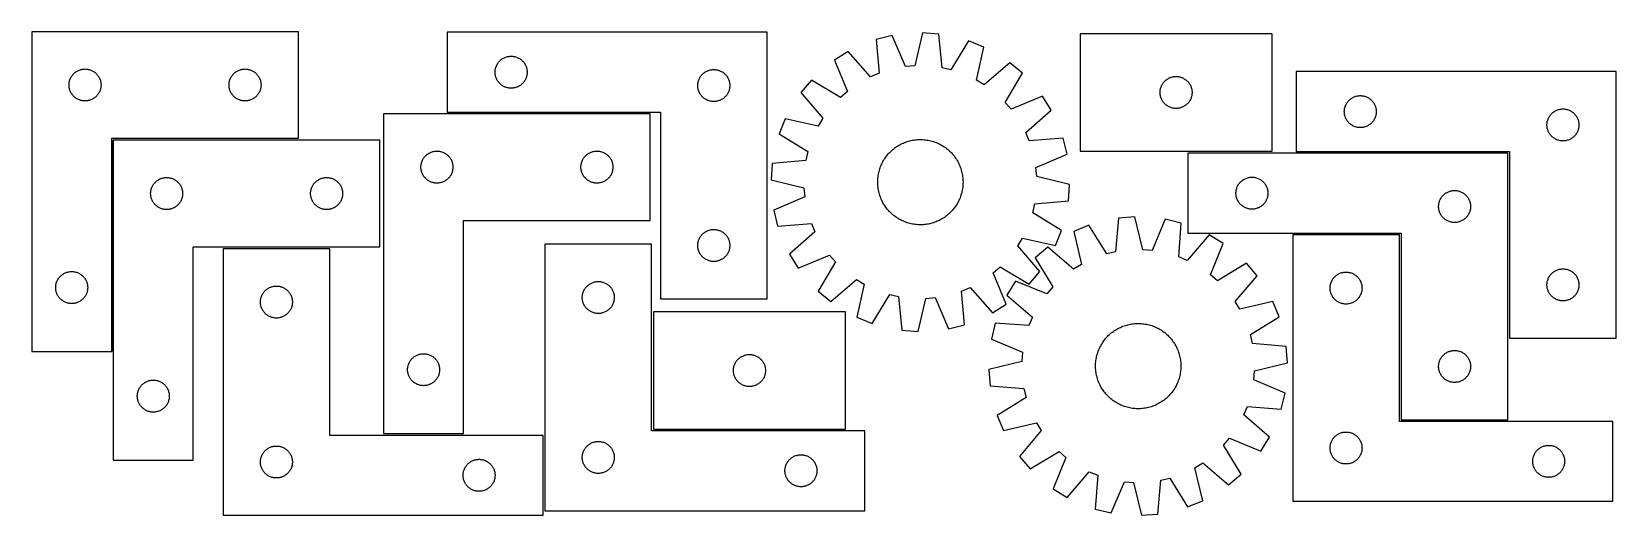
# Model space of a CAD drawing. Header units: millimetres. Extents: x 8 to 1493, y 7 to 460.
import ezdxf

# ---------------------------------------------------------------- set-up
doc = ezdxf.new("R2010")
doc.units = ezdxf.units.MM
doc.layers.add('COMMON', color=5, linetype='CONTINUOUS', true_color=0x0000ff)
doc.layers.add('CUT', color=7, linetype='CONTINUOUS', true_color=0x000000)

msp = doc.modelspace()

# ---------------------------------------------------------------- linework, layer by layer
at = {"layer": 'COMMON'}
for p, q in [((587.541464, 383.862573), (397.111965, 383.862573)), ((83.379355, 160.136253), (83.379355, 358.327415)), ((1193.246692, 346.912145), (1391.637813, 346.912145)), ((1289.833283, 270.412145), (1189.833283, 270.412145)), ((1391.637813, 95.412145), (1291.637813, 95.412145)), ((590.533478, 86.582548), (770.533478, 86.582548))]:
    msp.add_line(p, q, dxfattribs=at)
at = {"layer": 'CUT'}
for p, q in [((7.629354, 460.136253), (7.629354, 160.136253)), ((257.629354, 460.136253), (7.629354, 460.136253)), ((257.629354, 360.136253), (257.629354, 460.136253)), ((697.111965, 459.612573), (397.111965, 459.612573)), ((397.111965, 459.612573), (397.111965, 384.612573)), ((697.111965, 209.612573), (697.111965, 459.612573)), ((814.406307, 456.514561), (799.477289, 452.792333)), ((799.477289, 452.792333), (802.071121, 421.134051)), ((826.978773, 427.344236), (814.406307, 456.514561)), ((842.836555, 459.001895), (835.520488, 428.091542)), ((858.185126, 457.928624), (842.836555, 459.001895)), ((861.128125, 426.300891), (858.185126, 457.928624)), ((885.992527, 451.50879), (869.48271, 424.372086)), ((900.258226, 445.74508), (885.992527, 451.50879)), ((893.283678, 414.755881), (900.258226, 445.74508)), ((1170.489347, 458.130406), (990.489347, 458.130406)), ((990.489347, 458.130406), (990.489347, 348.130406)), ((1170.489347, 348.130406), (1170.489347, 458.130406)), ((444.886539, 430.803889), (445.350167, 431.421715)), ((445.350167, 431.421715), (445.844986, 432.014855)), ((445.844986, 432.014855), (446.369682, 432.581735)), ((446.369682, 432.581735), (446.922864, 433.120853)), ((446.922864, 433.120853), (447.503067, 433.630779)), ((447.503067, 433.630779), (448.10875, 434.110161)), ((448.10875, 434.110161), (448.738309, 434.557728)), ((448.738309, 434.557728), (449.390073, 434.972292)), ((449.390073, 434.972292), (450.062313, 435.352755)), ((450.062313, 435.352755), (450.753249, 435.698107)), ((450.753249, 435.698107), (451.461046, 436.007432)), ((451.461046, 436.007432), (452.183829, 436.279911)), ((452.183829, 436.279911), (452.91968, 436.514821)), ((452.91968, 436.514821), (453.666648, 436.711538)), ((453.666648, 436.711538), (454.422753, 436.869542)), ((454.422753, 436.869542), (455.185989, 436.988413)), ((455.185989, 436.988413), (455.954333, 437.067836)), ((455.954333, 437.067836), (456.725746, 437.1076)), ((456.725746, 437.1076), (457.498183, 437.1076)), ((457.498183, 437.1076), (458.269596, 437.067836)), ((458.269596, 437.067836), (459.03794, 436.988413)), ((459.03794, 436.988413), (459.801176, 436.869542)), ((459.801176, 436.869542), (460.557281, 436.711538)), ((460.557281, 436.711538), (461.304249, 436.514821)), ((461.304249, 436.514821), (462.0401, 436.279911)), ((462.0401, 436.279911), (462.762883, 436.007432)), ((462.762883, 436.007432), (463.47068, 435.698107)), ((463.47068, 435.698107), (464.161616, 435.352755)), ((464.161616, 435.352755), (464.833857, 434.972292)), ((464.833857, 434.972292), (465.48562, 434.557728)), ((465.48562, 434.557728), (466.115179, 434.110161)), ((466.115179, 434.110161), (466.720862, 433.630779)), ((466.720862, 433.630779), (467.301065, 433.120853)), ((467.301065, 433.120853), (467.854247, 432.581735)), ((467.854247, 432.581735), (468.378944, 432.014855)), ((468.378944, 432.014855), (468.873762, 431.421715)), ((468.873762, 431.421715), (469.33739, 430.803889)), ((773.207145, 441.641307), (760.159038, 433.487938)), ((760.159038, 433.487938), (772.408866, 404.180661)), ((794.178397, 417.783786), (773.207145, 441.641307)), ((924.720799, 431.046495), (900.633327, 410.33977)), ((936.507201, 421.156537), (924.720799, 431.046495)), ((43.734495, 415.787172), (44.04382, 416.494969)), ((44.04382, 416.494969), (44.389172, 417.185904)), ((44.389172, 417.185904), (44.769635, 417.858145)), ((44.769635, 417.858145), (45.184199, 418.509909)), ((45.184199, 418.509909), (45.631766, 419.139468)), ((45.631766, 419.139468), (46.111148, 419.745151)), ((46.111148, 419.745151), (46.621074, 420.325353)), ((46.621074, 420.325353), (47.160192, 420.878536)), ((47.160192, 420.878536), (47.727073, 421.403232)), ((47.727073, 421.403232), (48.320212, 421.89805)), ((48.320212, 421.89805), (48.938038, 422.361678)), ((48.938038, 422.361678), (49.578911, 422.792887)), ((49.578911, 422.792887), (50.241133, 423.190532)), ((50.241133, 423.190532), (50.922947, 423.55356)), ((50.922947, 423.55356), (51.622546, 423.881007)), ((51.622546, 423.881007), (52.338073, 424.172006)), ((52.338073, 424.172006), (53.067632, 424.425784)), ((53.067632, 424.425784), (53.809288, 424.641669)), ((53.809288, 424.641669), (54.561073, 424.819089)), ((54.561073, 424.819089), (55.320996, 424.957572)), ((55.320996, 424.957572), (56.087039, 425.056751)), ((56.087039, 425.056751), (56.857173, 425.116365)), ((56.857173, 425.116365), (57.629354, 425.136253)), ((57.629354, 425.136253), (58.401536, 425.116365)), ((58.401536, 425.116365), (59.171669, 425.056751)), ((59.171669, 425.056751), (59.937713, 424.957572)), ((59.937713, 424.957572), (60.697635, 424.819089)), ((60.697635, 424.819089), (61.449421, 424.641669)), ((61.449421, 424.641669), (62.191077, 424.425784)), ((62.191077, 424.425784), (62.920636, 424.172006)), ((62.920636, 424.172006), (63.636163, 423.881007)), ((63.636163, 423.881007), (64.335761, 423.55356)), ((64.335761, 423.55356), (65.017575, 423.190532)), ((65.017575, 423.190532), (65.679797, 422.792887)), ((65.679797, 422.792887), (66.320671, 422.361678)), ((66.320671, 422.361678), (66.938497, 421.89805)), ((66.938497, 421.89805), (67.531636, 421.403232)), ((67.531636, 421.403232), (68.098517, 420.878536)), ((68.098517, 420.878536), (68.637635, 420.325353)), ((68.637635, 420.325353), (69.147561, 419.745151)), ((69.147561, 419.745151), (69.626943, 419.139468)), ((69.626943, 419.139468), (70.07451, 418.509909)), ((70.07451, 418.509909), (70.489074, 417.858145)), ((70.489074, 417.858145), (70.869536, 417.185904)), ((70.869536, 417.185904), (71.214888, 416.494969)), ((71.214888, 416.494969), (71.524214, 415.787172)), ((193.734495, 415.787172), (194.04382, 416.494969)), ((194.04382, 416.494969), (194.389172, 417.185904)), ((194.389172, 417.185904), (194.769635, 417.858145)), ((194.769635, 417.858145), (195.184199, 418.509909)), ((195.184199, 418.509909), (195.631766, 419.139468)), ((195.631766, 419.139468), (196.111148, 419.745151)), ((196.111148, 419.745151), (196.621074, 420.325353)), ((196.621074, 420.325353), (197.160192, 420.878536)), ((197.160192, 420.878536), (197.727073, 421.403232)), ((197.727073, 421.403232), (198.320212, 421.89805)), ((198.320212, 421.89805), (198.938038, 422.361678)), ((198.938038, 422.361678), (199.578911, 422.792887)), ((199.578911, 422.792887), (200.241133, 423.190532)), ((200.241133, 423.190532), (200.922947, 423.55356)), ((200.922947, 423.55356), (201.622546, 423.881007)), ((201.622546, 423.881007), (202.338073, 424.172006)), ((202.338073, 424.172006), (203.067632, 424.425784)), ((203.067632, 424.425784), (203.809288, 424.641669)), ((203.809288, 424.641669), (204.561073, 424.819089)), ((204.561073, 424.819089), (205.320996, 424.957572)), ((205.320996, 424.957572), (206.087039, 425.056751)), ((206.087039, 425.056751), (206.857173, 425.116365)), ((206.857173, 425.116365), (207.629354, 425.136253)), ((207.629354, 425.136253), (208.401536, 425.116365)), ((208.401536, 425.116365), (209.171669, 425.056751)), ((209.171669, 425.056751), (209.937713, 424.957572)), ((209.937713, 424.957572), (210.697635, 424.819089)), ((210.697635, 424.819089), (211.449421, 424.641669)), ((211.449421, 424.641669), (212.191077, 424.425784)), ((212.191077, 424.425784), (212.920636, 424.172006)), ((212.920636, 424.172006), (213.636163, 423.881007)), ((213.636163, 423.881007), (214.335761, 423.55356)), ((214.335761, 423.55356), (215.017575, 423.190532)), ((215.017575, 423.190532), (215.679797, 422.792887)), ((215.679797, 422.792887), (216.320671, 422.361678)), ((216.320671, 422.361678), (216.938497, 421.89805)), ((216.938497, 421.89805), (217.531636, 421.403232)), ((217.531636, 421.403232), (218.098517, 420.878536)), ((218.098517, 420.878536), (218.637635, 420.325353)), ((218.637635, 420.325353), (219.147561, 419.745151)), ((219.147561, 419.745151), (219.626943, 419.139468)), ((219.626943, 419.139468), (220.07451, 418.509909)), ((220.07451, 418.509909), (220.489074, 417.858145)), ((220.489074, 417.858145), (220.869536, 417.185904)), ((220.869536, 417.185904), (221.214888, 416.494969)), ((221.214888, 416.494969), (221.524214, 415.787172)), ((442.111965, 422.112573), (442.131853, 422.884754)), ((442.131853, 421.340391), (442.111965, 422.112573)), ((442.131853, 422.884754), (442.191466, 423.654888)), ((442.191466, 420.570258), (442.131853, 421.340391)), ((442.191466, 423.654888), (442.290646, 424.420931)), ((442.290646, 419.804214), (442.191466, 420.570258)), ((442.290646, 424.420931), (442.429129, 425.180854)), ((442.429129, 419.044292), (442.290646, 419.804214)), ((442.429129, 425.180854), (442.606549, 425.932639)), ((442.606549, 418.292506), (442.429129, 419.044292)), ((442.606549, 425.932639), (442.822434, 426.674295)), ((442.822434, 417.55085), (442.606549, 418.292506)), ((442.822434, 426.674295), (443.076212, 427.403854)), ((443.076212, 416.821291), (442.822434, 417.55085)), ((443.076212, 427.403854), (443.367211, 428.119381)), ((443.367211, 416.105764), (443.076212, 416.821291)), ((443.367211, 428.119381), (443.694658, 428.81898)), ((443.694658, 415.406166), (443.367211, 416.105764)), ((443.694658, 428.81898), (444.057686, 429.500794)), ((444.057686, 429.500794), (444.455331, 430.163016)), ((444.455331, 430.163016), (444.886539, 430.803889)), ((469.33739, 430.803889), (469.768598, 430.163016)), ((469.768598, 430.163016), (470.166243, 429.500794)), ((470.166243, 429.500794), (470.529271, 428.81898)), ((470.529271, 428.81898), (470.856718, 428.119381)), ((470.856718, 416.105764), (470.529271, 415.406166)), ((470.856718, 428.119381), (471.147717, 427.403854)), ((471.147717, 416.821291), (470.856718, 416.105764)), ((471.147717, 427.403854), (471.401495, 426.674295)), ((471.401495, 417.55085), (471.147717, 416.821291)), ((471.401495, 426.674295), (471.61738, 425.932639)), ((471.61738, 418.292506), (471.401495, 417.55085)), ((471.61738, 425.932639), (471.7948, 425.180854)), ((471.7948, 419.044292), (471.61738, 418.292506)), ((471.7948, 425.180854), (471.933283, 424.420931)), ((471.933283, 419.804214), (471.7948, 419.044292)), ((471.933283, 424.420931), (472.032463, 423.654888)), ((472.032463, 420.570258), (471.933283, 419.804214)), ((472.032463, 423.654888), (472.092076, 422.884754)), ((472.092076, 421.340391), (472.032463, 420.570258)), ((472.092076, 422.884754), (472.111965, 422.112573)), ((472.111965, 422.112573), (472.092076, 421.340391)), ((633.367211, 415.619381), (633.694658, 416.31898)), ((633.694658, 416.31898), (634.057686, 417.000794)), ((634.057686, 417.000794), (634.455331, 417.663016)), ((634.455331, 417.663016), (634.886539, 418.303889)), ((634.886539, 418.303889), (635.350167, 418.921715)), ((635.350167, 418.921715), (635.844986, 419.514855)), ((635.844986, 419.514855), (636.369682, 420.081735)), ((636.369682, 420.081735), (636.922864, 420.620853)), ((636.922864, 420.620853), (637.503067, 421.130779)), ((637.503067, 421.130779), (638.10875, 421.610161)), ((638.10875, 421.610161), (638.738309, 422.057728)), ((638.738309, 422.057728), (639.390073, 422.472292)), ((639.390073, 422.472292), (640.062313, 422.852755)), ((640.062313, 422.852755), (640.753249, 423.198107)), ((640.753249, 423.198107), (641.461046, 423.507432)), ((641.461046, 423.507432), (642.183829, 423.779911)), ((642.183829, 423.779911), (642.91968, 424.014821)), ((642.91968, 424.014821), (643.666648, 424.211538)), ((643.666648, 424.211538), (644.422753, 424.369542)), ((644.422753, 424.369542), (645.185989, 424.488413)), ((645.185989, 424.488413), (645.954333, 424.567836)), ((645.954333, 424.567836), (646.725746, 424.6076)), ((646.725746, 424.6076), (647.498183, 424.6076)), ((647.498183, 424.6076), (648.269596, 424.567836)), ((648.269596, 424.567836), (649.03794, 424.488413)), ((649.03794, 424.488413), (649.801176, 424.369542)), ((649.801176, 424.369542), (650.557281, 424.211538)), ((650.557281, 424.211538), (651.304249, 424.014821)), ((651.304249, 424.014821), (652.0401, 423.779911)), ((652.0401, 423.779911), (652.762883, 423.507432)), ((652.762883, 423.507432), (653.47068, 423.198107)), ((653.47068, 423.198107), (654.161616, 422.852755)), ((654.161616, 422.852755), (654.833857, 422.472292)), ((654.833857, 422.472292), (655.48562, 422.057728)), ((655.48562, 422.057728), (656.115179, 421.610161)), ((656.115179, 421.610161), (656.720862, 421.130779)), ((656.720862, 421.130779), (657.301065, 420.620853)), ((657.301065, 420.620853), (657.854247, 420.081735)), ((657.854247, 420.081735), (658.378944, 419.514855)), ((658.378944, 419.514855), (658.873762, 418.921715)), ((658.873762, 418.921715), (659.33739, 418.303889)), ((659.33739, 418.303889), (659.768598, 417.663016)), ((659.768598, 417.663016), (660.166243, 417.000794)), ((660.166243, 417.000794), (660.529271, 416.31898)), ((660.529271, 416.31898), (660.856718, 415.619381)), ((802.071121, 421.134051), (794.178397, 417.783786)), ((835.520488, 428.091542), (826.978773, 427.344236)), ((869.48271, 424.372086), (861.128125, 426.300891)), ((920.297822, 393.839311), (936.507201, 421.156537)), ((1072.115691, 415.575561), (1072.767455, 415.990125)), ((1072.767455, 415.990125), (1073.439695, 416.370588)), ((1073.439695, 416.370588), (1074.130631, 416.71594)), ((1074.130631, 416.71594), (1074.838428, 417.025265)), ((1074.838428, 417.025265), (1075.561211, 417.297744)), ((1075.561211, 417.297744), (1076.297062, 417.532654)), ((1076.297062, 417.532654), (1077.04403, 417.729372)), ((1077.04403, 417.729372), (1077.800135, 417.887375)), ((1077.800135, 417.887375), (1078.563371, 418.006246)), ((1078.563371, 418.006246), (1079.331715, 418.085669)), ((1079.331715, 418.085669), (1080.103128, 418.125433)), ((1080.103128, 418.125433), (1080.875565, 418.125433)), ((1080.875565, 418.125433), (1081.646978, 418.085669)), ((1081.646978, 418.085669), (1082.415322, 418.006246)), ((1082.415322, 418.006246), (1083.178558, 417.887375)), ((1083.178558, 417.887375), (1083.934663, 417.729372)), ((1083.934663, 417.729372), (1084.681631, 417.532654)), ((1084.681631, 417.532654), (1085.417482, 417.297744)), ((1085.417482, 417.297744), (1086.140265, 417.025265)), ((1086.140265, 417.025265), (1086.848062, 416.71594)), ((1086.848062, 416.71594), (1087.538998, 416.370588)), ((1087.538998, 416.370588), (1088.211239, 415.990125)), ((1088.211239, 415.990125), (1088.863002, 415.575561)), ((1493.246692, 422.662146), (1193.246692, 422.662146)), ((1193.246692, 422.662146), (1193.246692, 347.662146)), ((1493.246692, 172.662146), (1493.246692, 422.662146)), ((42.634327, 410.522472), (42.674091, 411.293885)), ((42.634327, 409.750035), (42.634327, 410.522472)), ((42.674091, 408.978621), (42.634327, 409.750035)), ((42.674091, 411.293885), (42.753514, 412.062229)), ((42.753514, 408.210278), (42.674091, 408.978621)), ((42.753514, 412.062229), (42.872385, 412.825465)), ((42.872385, 407.447042), (42.753514, 408.210278)), ((42.872385, 412.825465), (43.030389, 413.581569)), ((43.030389, 406.690937), (42.872385, 407.447042)), ((43.030389, 413.581569), (43.227106, 414.328538)), ((43.227106, 405.943969), (43.030389, 406.690937)), ((43.227106, 414.328538), (43.462016, 415.064389)), ((43.462016, 405.208118), (43.227106, 405.943969)), ((43.462016, 415.064389), (43.734495, 415.787172)), ((43.734495, 404.485335), (43.462016, 405.208118)), ((44.04382, 403.777537), (43.734495, 404.485335)), ((44.389172, 403.086602), (44.04382, 403.777537)), ((44.769635, 402.414361), (44.389172, 403.086602)), ((45.184199, 401.762598), (44.769635, 402.414361)), ((45.631766, 401.133039), (45.184199, 401.762598)), ((46.111148, 400.527356), (45.631766, 401.133039)), ((69.626943, 401.133039), (69.147561, 400.527356)), ((70.07451, 401.762598), (69.626943, 401.133039)), ((70.489074, 402.414361), (70.07451, 401.762598)), ((70.869536, 403.086602), (70.489074, 402.414361)), ((71.214888, 403.777537), (70.869536, 403.086602)), ((71.524214, 404.485335), (71.214888, 403.777537)), ((71.524214, 415.787172), (71.796693, 415.064389)), ((71.796693, 405.208118), (71.524214, 404.485335)), ((71.796693, 415.064389), (72.031602, 414.328538)), ((72.031602, 405.943969), (71.796693, 405.208118)), ((72.031602, 414.328538), (72.22832, 413.581569)), ((72.22832, 406.690937), (72.031602, 405.943969)), ((72.22832, 413.581569), (72.386324, 412.825465)), ((72.386324, 407.447042), (72.22832, 406.690937)), ((72.386324, 412.825465), (72.505194, 412.062229)), ((72.505194, 408.210278), (72.386324, 407.447042)), ((72.505194, 412.062229), (72.584617, 411.293885)), ((72.584617, 408.978621), (72.505194, 408.210278)), ((72.584617, 411.293885), (72.624381, 410.522472)), ((72.624381, 409.750035), (72.584617, 408.978621)), ((72.624381, 410.522472), (72.624381, 409.750035)), ((192.634327, 410.522472), (192.674091, 411.293885)), ((192.634327, 409.750035), (192.634327, 410.522472)), ((192.674091, 408.978621), (192.634327, 409.750035)), ((192.674091, 411.293885), (192.753514, 412.062229)), ((192.753514, 408.210278), (192.674091, 408.978621)), ((192.753514, 412.062229), (192.872385, 412.825465)), ((192.872385, 407.447042), (192.753514, 408.210278)), ((192.872385, 412.825465), (193.030389, 413.581569)), ((193.030389, 406.690937), (192.872385, 407.447042)), ((193.030389, 413.581569), (193.227106, 414.328538)), ((193.227106, 405.943969), (193.030389, 406.690937)), ((193.227106, 414.328538), (193.462016, 415.064389)), ((193.462016, 405.208118), (193.227106, 405.943969)), ((193.462016, 415.064389), (193.734495, 415.787172)), ((193.734495, 404.485335), (193.462016, 405.208118)), ((194.04382, 403.777537), (193.734495, 404.485335)), ((194.389172, 403.086602), (194.04382, 403.777537)), ((194.769635, 402.414361), (194.389172, 403.086602)), ((195.184199, 401.762598), (194.769635, 402.414361)), ((195.631766, 401.133039), (195.184199, 401.762598)), ((196.111148, 400.527356), (195.631766, 401.133039)), ((219.626943, 401.133039), (219.147561, 400.527356)), ((220.07451, 401.762598), (219.626943, 401.133039)), ((220.489074, 402.414361), (220.07451, 401.762598)), ((220.869536, 403.086602), (220.489074, 402.414361)), ((221.214888, 403.777537), (220.869536, 403.086602)), ((221.524214, 404.485335), (221.214888, 403.777537)), ((221.524214, 415.787172), (221.796693, 415.064389)), ((221.796693, 405.208118), (221.524214, 404.485335)), ((221.796693, 415.064389), (222.031602, 414.328538)), ((222.031602, 405.943969), (221.796693, 405.208118)), ((222.031602, 414.328538), (222.22832, 413.581569)), ((222.22832, 406.690937), (222.031602, 405.943969)), ((222.22832, 413.581569), (222.386324, 412.825465)), ((222.386324, 407.447042), (222.22832, 406.690937)), ((222.386324, 412.825465), (222.505194, 412.062229)), ((222.505194, 408.210278), (222.386324, 407.447042)), ((222.505194, 412.062229), (222.584617, 411.293885)), ((222.584617, 408.978621), (222.505194, 408.210278)), ((222.584617, 411.293885), (222.624381, 410.522472)), ((222.624381, 409.750035), (222.584617, 408.978621)), ((222.624381, 410.522472), (222.624381, 409.750035)), ((444.057686, 414.724352), (443.694658, 415.406166)), ((444.455331, 414.06213), (444.057686, 414.724352)), ((444.886539, 413.421256), (444.455331, 414.06213)), ((445.350167, 412.80343), (444.886539, 413.421256)), ((445.844986, 412.210291), (445.350167, 412.80343)), ((446.369682, 411.64341), (445.844986, 412.210291)), ((446.922864, 411.104292), (446.369682, 411.64341)), ((447.503067, 410.594366), (446.922864, 411.104292)), ((448.10875, 410.114984), (447.503067, 410.594366)), ((448.738309, 409.667417), (448.10875, 410.114984)), ((449.390073, 409.252853), (448.738309, 409.667417)), ((450.062313, 408.872391), (449.390073, 409.252853)), ((450.753249, 408.527039), (450.062313, 408.872391)), ((451.461046, 408.217713), (450.753249, 408.527039)), ((452.183829, 407.945234), (451.461046, 408.217713)), ((452.91968, 407.710325), (452.183829, 407.945234)), ((453.666648, 407.513607), (452.91968, 407.710325)), ((454.422753, 407.355603), (453.666648, 407.513607)), ((455.185989, 407.236733), (454.422753, 407.355603)), ((455.954333, 407.15731), (455.185989, 407.236733)), ((456.725746, 407.117546), (455.954333, 407.15731)), ((457.498183, 407.117546), (456.725746, 407.117546)), ((458.269596, 407.15731), (457.498183, 407.117546)), ((459.03794, 407.236733), (458.269596, 407.15731)), ((459.801176, 407.355603), (459.03794, 407.236733)), ((460.557281, 407.513607), (459.801176, 407.355603)), ((461.304249, 407.710325), (460.557281, 407.513607)), ((462.0401, 407.945234), (461.304249, 407.710325)), ((462.762883, 408.217713), (462.0401, 407.945234)), ((463.47068, 408.527039), (462.762883, 408.217713)), ((464.161616, 408.872391), (463.47068, 408.527039)), ((464.833857, 409.252853), (464.161616, 408.872391)), ((465.48562, 409.667417), (464.833857, 409.252853)), ((466.115179, 410.114984), (465.48562, 409.667417)), ((466.720862, 410.594366), (466.115179, 410.114984)), ((467.301065, 411.104292), (466.720862, 410.594366)), ((467.854247, 411.64341), (467.301065, 411.104292)), ((468.378944, 412.210291), (467.854247, 411.64341)), ((468.873762, 412.80343), (468.378944, 412.210291)), ((469.33739, 413.421256), (468.873762, 412.80343)), ((469.768598, 414.06213), (469.33739, 413.421256)), ((470.166243, 414.724352), (469.768598, 414.06213)), ((470.529271, 415.406166), (470.166243, 414.724352)), ((632.111965, 409.612573), (632.131853, 410.384754)), ((632.131853, 408.840391), (632.111965, 409.612573)), ((632.131853, 410.384754), (632.191466, 411.154888)), ((632.191466, 408.070258), (632.131853, 408.840391)), ((632.191466, 411.154888), (632.290646, 411.920931)), ((632.290646, 407.304214), (632.191466, 408.070258)), ((632.290646, 411.920931), (632.429129, 412.680854)), ((632.429129, 406.544292), (632.290646, 407.304214)), ((632.429129, 412.680854), (632.606549, 413.432639)), ((632.606549, 405.792506), (632.429129, 406.544292)), ((632.606549, 413.432639), (632.822434, 414.174295)), ((632.822434, 405.05085), (632.606549, 405.792506)), ((632.822434, 414.174295), (633.076212, 414.903854)), ((633.076212, 404.321291), (632.822434, 405.05085)), ((633.076212, 414.903854), (633.367211, 415.619381)), ((633.367211, 403.605764), (633.076212, 404.321291)), ((633.694658, 402.906166), (633.367211, 403.605764)), ((634.057686, 402.224352), (633.694658, 402.906166)), ((634.455331, 401.56213), (634.057686, 402.224352)), ((634.886539, 400.921256), (634.455331, 401.56213)), ((659.768598, 401.56213), (659.33739, 400.921256)), ((660.166243, 402.224352), (659.768598, 401.56213)), ((660.529271, 402.906166), (660.166243, 402.224352)), ((660.856718, 403.605764), (660.529271, 402.906166)), ((660.856718, 415.619381), (661.147717, 414.903854)), ((661.147717, 404.321291), (660.856718, 403.605764)), ((661.147717, 414.903854), (661.401495, 414.174295)), ((661.401495, 405.05085), (661.147717, 404.321291)), ((661.401495, 414.174295), (661.61738, 413.432639)), ((661.61738, 405.792506), (661.401495, 405.05085)), ((661.61738, 413.432639), (661.7948, 412.680854)), ((661.7948, 406.544292), (661.61738, 405.792506)), ((661.7948, 412.680854), (661.933283, 411.920931)), ((661.933283, 407.304214), (661.7948, 406.544292)), ((661.933283, 411.920931), (662.032463, 411.154888)), ((662.032463, 408.070258), (661.933283, 407.304214)), ((662.032463, 411.154888), (662.092076, 410.384754)), ((662.092076, 408.840391), (662.032463, 408.070258)), ((662.092076, 410.384754), (662.111965, 409.612573)), ((662.111965, 409.612573), (662.092076, 408.840391)), ((738.620503, 414.764762), (728.730544, 402.97836)), ((728.730544, 402.97836), (749.43727, 378.890888)), ((765.937728, 398.555383), (738.620503, 414.764762)), ((772.408866, 404.180661), (765.937728, 398.555383)), ((900.633327, 410.33977), (893.283678, 414.755881)), ((1065.489347, 403.130406), (1065.509235, 403.902587)), ((1065.509235, 402.358225), (1065.489347, 403.130406)), ((1065.509235, 403.902587), (1065.568848, 404.672721)), ((1065.568848, 401.588091), (1065.509235, 402.358225)), ((1065.568848, 404.672721), (1065.668028, 405.438765)), ((1065.668028, 400.822047), (1065.568848, 401.588091)), ((1065.668028, 405.438765), (1065.806511, 406.198687)), ((1065.806511, 406.198687), (1065.983931, 406.950473)), ((1065.983931, 406.950473), (1066.199816, 407.692128)), ((1066.199816, 407.692128), (1066.453594, 408.421687)), ((1066.453594, 408.421687), (1066.744593, 409.137215)), ((1066.744593, 409.137215), (1067.07204, 409.836813)), ((1067.07204, 409.836813), (1067.435068, 410.518627)), ((1067.435068, 410.518627), (1067.832713, 411.180849)), ((1067.832713, 411.180849), (1068.263921, 411.821722)), ((1068.263921, 411.821722), (1068.727549, 412.439548)), ((1068.727549, 412.439548), (1069.222368, 413.032688)), ((1069.222368, 413.032688), (1069.747064, 413.599568)), ((1069.747064, 413.599568), (1070.300246, 414.138686)), ((1070.300246, 414.138686), (1070.880449, 414.648613)), ((1070.880449, 414.648613), (1071.486132, 415.127995)), ((1071.486132, 415.127995), (1072.115691, 415.575561)), ((1088.863002, 415.575561), (1089.492561, 415.127995)), ((1089.492561, 415.127995), (1090.098244, 414.648613)), ((1090.098244, 414.648613), (1090.678447, 414.138686)), ((1090.678447, 414.138686), (1091.231629, 413.599568)), ((1091.231629, 413.599568), (1091.756326, 413.032688)), ((1091.756326, 413.032688), (1092.251144, 412.439548)), ((1092.251144, 412.439548), (1092.714772, 411.821722)), ((1092.714772, 411.821722), (1093.14598, 411.180849)), ((1093.14598, 411.180849), (1093.543625, 410.518627)), ((1093.543625, 410.518627), (1093.906653, 409.836813)), ((1093.906653, 409.836813), (1094.2341, 409.137215)), ((1094.2341, 409.137215), (1094.525099, 408.421687)), ((1094.525099, 408.421687), (1094.778877, 407.692128)), ((1094.778877, 407.692128), (1094.994762, 406.950473)), ((1094.994762, 406.950473), (1095.172182, 406.198687)), ((1095.172182, 406.198687), (1095.310665, 405.438765)), ((1095.310665, 405.438765), (1095.409845, 404.672721)), ((1095.409845, 401.588091), (1095.310665, 400.822047)), ((1095.409845, 404.672721), (1095.469458, 403.902587)), ((1095.469458, 402.358225), (1095.409845, 401.588091)), ((1095.469458, 403.902587), (1095.489347, 403.130406)), ((1095.489347, 403.130406), (1095.469458, 402.358225)), ((46.621074, 399.947153), (46.111148, 400.527356)), ((47.160192, 399.393971), (46.621074, 399.947153)), ((47.727073, 398.869274), (47.160192, 399.393971)), ((48.320212, 398.374456), (47.727073, 398.869274)), ((48.938038, 397.910828), (48.320212, 398.374456)), ((49.578911, 397.47962), (48.938038, 397.910828)), ((50.241133, 397.081975), (49.578911, 397.47962)), ((50.922947, 396.718947), (50.241133, 397.081975)), ((51.622546, 396.3915), (50.922947, 396.718947)), ((52.338073, 396.100501), (51.622546, 396.3915)), ((53.067632, 395.846723), (52.338073, 396.100501)), ((53.809288, 395.630837), (53.067632, 395.846723)), ((54.561073, 395.453418), (53.809288, 395.630837)), ((55.320996, 395.314935), (54.561073, 395.453418)), ((56.087039, 395.215755), (55.320996, 395.314935)), ((56.857173, 395.156142), (56.087039, 395.215755)), ((57.629354, 395.136253), (56.857173, 395.156142)), ((58.401536, 395.156142), (57.629354, 395.136253)), ((59.171669, 395.215755), (58.401536, 395.156142)), ((59.937713, 395.314935), (59.171669, 395.215755)), ((60.697635, 395.453418), (59.937713, 395.314935)), ((61.449421, 395.630837), (60.697635, 395.453418)), ((62.191077, 395.846723), (61.449421, 395.630837)), ((62.920636, 396.100501), (62.191077, 395.846723)), ((63.636163, 396.3915), (62.920636, 396.100501)), ((64.335761, 396.718947), (63.636163, 396.3915)), ((65.017575, 397.081975), (64.335761, 396.718947)), ((65.679797, 397.47962), (65.017575, 397.081975)), ((66.320671, 397.910828), (65.679797, 397.47962)), ((66.938497, 398.374456), (66.320671, 397.910828)), ((67.531636, 398.869274), (66.938497, 398.374456)), ((68.098517, 399.393971), (67.531636, 398.869274)), ((68.637635, 399.947153), (68.098517, 399.393971)), ((69.147561, 400.527356), (68.637635, 399.947153)), ((196.621074, 399.947153), (196.111148, 400.527356)), ((197.160192, 399.393971), (196.621074, 399.947153)), ((197.727073, 398.869274), (197.160192, 399.393971)), ((198.320212, 398.374456), (197.727073, 398.869274)), ((198.938038, 397.910828), (198.320212, 398.374456)), ((199.578911, 397.47962), (198.938038, 397.910828)), ((200.241133, 397.081975), (199.578911, 397.47962)), ((200.922947, 396.718947), (200.241133, 397.081975)), ((201.622546, 396.3915), (200.922947, 396.718947)), ((202.338073, 396.100501), (201.622546, 396.3915)), ((203.067632, 395.846723), (202.338073, 396.100501)), ((203.809288, 395.630837), (203.067632, 395.846723)), ((204.561073, 395.453418), (203.809288, 395.630837)), ((205.320996, 395.314935), (204.561073, 395.453418)), ((206.087039, 395.215755), (205.320996, 395.314935)), ((206.857173, 395.156142), (206.087039, 395.215755)), ((207.629354, 395.136253), (206.857173, 395.156142)), ((208.401536, 395.156142), (207.629354, 395.136253)), ((209.171669, 395.215755), (208.401536, 395.156142)), ((209.937713, 395.314935), (209.171669, 395.215755)), ((210.697635, 395.453418), (209.937713, 395.314935)), ((211.449421, 395.630837), (210.697635, 395.453418)), ((212.191077, 395.846723), (211.449421, 395.630837)), ((212.920636, 396.100501), (212.191077, 395.846723)), ((213.636163, 396.3915), (212.920636, 396.100501)), ((214.335761, 396.718947), (213.636163, 396.3915)), ((215.017575, 397.081975), (214.335761, 396.718947)), ((215.679797, 397.47962), (215.017575, 397.081975)), ((216.320671, 397.910828), (215.679797, 397.47962)), ((216.938497, 398.374456), (216.320671, 397.910828)), ((217.531636, 398.869274), (216.938497, 398.374456)), ((218.098517, 399.393971), (217.531636, 398.869274)), ((218.637635, 399.947153), (218.098517, 399.393971)), ((219.147561, 400.527356), (218.637635, 399.947153)), ((635.350167, 400.30343), (634.886539, 400.921256)), ((635.844986, 399.710291), (635.350167, 400.30343)), ((636.369682, 399.14341), (635.844986, 399.710291)), ((636.922864, 398.604292), (636.369682, 399.14341)), ((637.503067, 398.094366), (636.922864, 398.604292)), ((638.10875, 397.614984), (637.503067, 398.094366)), ((638.738309, 397.167417), (638.10875, 397.614984)), ((639.390073, 396.752853), (638.738309, 397.167417)), ((640.062313, 396.372391), (639.390073, 396.752853)), ((640.753249, 396.027039), (640.062313, 396.372391)), ((641.461046, 395.717713), (640.753249, 396.027039)), ((642.183829, 395.445234), (641.461046, 395.717713)), ((642.91968, 395.210325), (642.183829, 395.445234)), ((643.666648, 395.013607), (642.91968, 395.210325)), ((644.422753, 394.855603), (643.666648, 395.013607)), ((645.185989, 394.736733), (644.422753, 394.855603)), ((645.954333, 394.65731), (645.185989, 394.736733)), ((646.725746, 394.617546), (645.954333, 394.65731)), ((647.498183, 394.617546), (646.725746, 394.617546)), ((648.269596, 394.65731), (647.498183, 394.617546)), ((649.03794, 394.736733), (648.269596, 394.65731)), ((649.801176, 394.855603), (649.03794, 394.736733)), ((650.557281, 395.013607), (649.801176, 394.855603)), ((651.304249, 395.210325), (650.557281, 395.013607)), ((652.0401, 395.445234), (651.304249, 395.210325)), ((652.762883, 395.717713), (652.0401, 395.445234)), ((653.47068, 396.027039), (652.762883, 395.717713)), ((654.161616, 396.372391), (653.47068, 396.027039)), ((654.833857, 396.752853), (654.161616, 396.372391)), ((655.48562, 397.167417), (654.833857, 396.752853)), ((656.115179, 397.614984), (655.48562, 397.167417)), ((656.720862, 398.094366), (656.115179, 397.614984)), ((657.301065, 398.604292), (656.720862, 398.094366)), ((657.854247, 399.14341), (657.301065, 398.604292)), ((658.378944, 399.710291), (657.854247, 399.14341)), ((658.873762, 400.30343), (658.378944, 399.710291)), ((659.33739, 400.921256), (658.873762, 400.30343)), ((925.9231, 387.368174), (920.297822, 393.839311)), ((955.230377, 399.618002), (925.9231, 387.368174)), ((939.526224, 365.598642), (963.383746, 386.569894)), ((963.383746, 386.569894), (955.230377, 399.618002)), ((1065.806511, 400.062125), (1065.668028, 400.822047)), ((1065.983931, 399.310339), (1065.806511, 400.062125)), ((1066.199816, 398.568683), (1065.983931, 399.310339)), ((1066.453594, 397.839125), (1066.199816, 398.568683)), ((1066.744593, 397.123597), (1066.453594, 397.839125)), ((1067.07204, 396.423999), (1066.744593, 397.123597)), ((1067.435068, 395.742185), (1067.07204, 396.423999)), ((1067.832713, 395.079963), (1067.435068, 395.742185)), ((1068.263921, 394.439089), (1067.832713, 395.079963)), ((1068.727549, 393.821264), (1068.263921, 394.439089)), ((1069.222368, 393.228124), (1068.727549, 393.821264)), ((1069.747064, 392.661244), (1069.222368, 393.228124)), ((1070.300246, 392.122125), (1069.747064, 392.661244)), ((1070.880449, 391.612199), (1070.300246, 392.122125)), ((1071.486132, 391.132817), (1070.880449, 391.612199)), ((1072.115691, 390.685251), (1071.486132, 391.132817)), ((1072.767455, 390.270687), (1072.115691, 390.685251)), ((1073.439695, 389.890224), (1072.767455, 390.270687)), ((1074.130631, 389.544872), (1073.439695, 389.890224)), ((1074.838428, 389.235546), (1074.130631, 389.544872)), ((1075.561211, 388.963068), (1074.838428, 389.235546)), ((1076.297062, 388.728158), (1075.561211, 388.963068)), ((1077.04403, 388.53144), (1076.297062, 388.728158)), ((1077.800135, 388.373437), (1077.04403, 388.53144)), ((1078.563371, 388.254566), (1077.800135, 388.373437)), ((1079.331715, 388.175143), (1078.563371, 388.254566)), ((1080.103128, 388.135379), (1079.331715, 388.175143)), ((1080.875565, 388.135379), (1080.103128, 388.135379)), ((1081.646978, 388.175143), (1080.875565, 388.135379)), ((1082.415322, 388.254566), (1081.646978, 388.175143)), ((1083.178558, 388.373437), (1082.415322, 388.254566)), ((1083.934663, 388.53144), (1083.178558, 388.373437)), ((1084.681631, 388.728158), (1083.934663, 388.53144)), ((1085.417482, 388.963068), (1084.681631, 388.728158)), ((1086.140265, 389.235546), (1085.417482, 388.963068)), ((1086.848062, 389.544872), (1086.140265, 389.235546)), ((1087.538998, 389.890224), (1086.848062, 389.544872)), ((1088.211239, 390.270687), (1087.538998, 389.890224)), ((1088.863002, 390.685251), (1088.211239, 390.270687)), ((1089.492561, 391.132817), (1088.863002, 390.685251)), ((1090.098244, 391.612199), (1089.492561, 391.132817)), ((1090.678447, 392.122125), (1090.098244, 391.612199)), ((1091.231629, 392.661244), (1090.678447, 392.122125)), ((1091.756326, 393.228124), (1091.231629, 392.661244)), ((1092.251144, 393.821264), (1091.756326, 393.228124)), ((1092.714772, 394.439089), (1092.251144, 393.821264)), ((1093.14598, 395.079963), (1092.714772, 394.439089)), ((1093.543625, 395.742185), (1093.14598, 395.079963)), ((1093.906653, 396.423999), (1093.543625, 395.742185)), ((1094.2341, 397.123597), (1093.906653, 396.423999)), ((1094.525099, 397.839125), (1094.2341, 397.123597)), ((1094.778877, 398.568683), (1094.525099, 397.839125)), ((1094.994762, 399.310339), (1094.778877, 398.568683)), ((1095.172182, 400.062125), (1094.994762, 399.310339)), ((1095.310665, 400.822047), (1095.172182, 400.062125)), ((1238.266581, 385.934327), (1238.326194, 386.704461)), ((1238.326194, 386.704461), (1238.425374, 387.470505)), ((1238.425374, 387.470505), (1238.563857, 388.230427)), ((1238.563857, 388.230427), (1238.741276, 388.982213)), ((1238.741276, 388.982213), (1238.957161, 389.723868)), ((1238.957161, 389.723868), (1239.21094, 390.453427)), ((1239.21094, 390.453427), (1239.501938, 391.168955)), ((1239.501938, 391.168955), (1239.829386, 391.868553)), ((1239.829386, 391.868553), (1240.192413, 392.550367)), ((1240.192413, 392.550367), (1240.590059, 393.212589)), ((1240.590059, 393.212589), (1241.021267, 393.853462)), ((1241.021267, 393.853462), (1241.484895, 394.471288)), ((1241.484895, 394.471288), (1241.979713, 395.064428)), ((1241.979713, 395.064428), (1242.504409, 395.631308)), ((1242.504409, 395.631308), (1243.057592, 396.170426)), ((1243.057592, 396.170426), (1243.637794, 396.680353)), ((1243.637794, 396.680353), (1244.243478, 397.159735)), ((1244.243478, 397.159735), (1244.873036, 397.607301)), ((1244.873036, 397.607301), (1245.5248, 398.021865)), ((1245.5248, 398.021865), (1246.197041, 398.402328)), ((1246.197041, 398.402328), (1246.887976, 398.74768)), ((1246.887976, 398.74768), (1247.595774, 399.057005)), ((1247.595774, 399.057005), (1248.318556, 399.329484)), ((1248.318556, 399.329484), (1249.054408, 399.564394)), ((1249.054408, 399.564394), (1249.801376, 399.761112)), ((1249.801376, 399.761112), (1250.557481, 399.919115)), ((1250.557481, 399.919115), (1251.320717, 400.037986)), ((1251.320717, 400.037986), (1252.08906, 400.117409)), ((1252.08906, 400.117409), (1252.860473, 400.157173)), ((1252.860473, 400.157173), (1253.632911, 400.157173)), ((1253.632911, 400.157173), (1254.404324, 400.117409)), ((1254.404324, 400.117409), (1255.172667, 400.037986)), ((1255.172667, 400.037986), (1255.935903, 399.919115)), ((1255.935903, 399.919115), (1256.692008, 399.761112)), ((1256.692008, 399.761112), (1257.438977, 399.564394)), ((1257.438977, 399.564394), (1258.174828, 399.329484)), ((1258.174828, 399.329484), (1258.89761, 399.057005)), ((1258.89761, 399.057005), (1259.605408, 398.74768)), ((1259.605408, 398.74768), (1260.296343, 398.402328)), ((1260.296343, 398.402328), (1260.968584, 398.021865)), ((1260.968584, 398.021865), (1261.620348, 397.607301)), ((1261.620348, 397.607301), (1262.249906, 397.159735)), ((1262.249906, 397.159735), (1262.85559, 396.680353)), ((1262.85559, 396.680353), (1263.435792, 396.170426)), ((1263.435792, 396.170426), (1263.988975, 395.631308)), ((1263.988975, 395.631308), (1264.513671, 395.064428)), ((1264.513671, 395.064428), (1265.008489, 394.471288)), ((1265.008489, 394.471288), (1265.472117, 393.853462)), ((1265.472117, 393.853462), (1265.903325, 393.212589)), ((1265.903325, 393.212589), (1266.300971, 392.550367)), ((1266.300971, 392.550367), (1266.663998, 391.868553)), ((1266.663998, 391.868553), (1266.991446, 391.168955)), ((1266.991446, 391.168955), (1267.282444, 390.453427)), ((1267.282444, 390.453427), (1267.536223, 389.723868)), ((1267.536223, 389.723868), (1267.752108, 388.982213)), ((1267.752108, 388.982213), (1267.929527, 388.230427)), ((1267.929527, 388.230427), (1268.06801, 387.470505)), ((1268.06801, 387.470505), (1268.16719, 386.704461)), ((1268.16719, 386.704461), (1268.226803, 385.934327)), ((1436.887976, 386.24768), (1437.595774, 386.557005)), ((1437.595774, 386.557005), (1438.318556, 386.829484)), ((1438.318556, 386.829484), (1439.054408, 387.064394)), ((1439.054408, 387.064394), (1439.801376, 387.261112)), ((1439.801376, 387.261112), (1440.557481, 387.419115)), ((1440.557481, 387.419115), (1441.320717, 387.537986)), ((1441.320717, 387.537986), (1442.08906, 387.617409)), ((1442.08906, 387.617409), (1442.860473, 387.657173)), ((1442.860473, 387.657173), (1443.632911, 387.657173)), ((1443.632911, 387.657173), (1444.404324, 387.617409)), ((1444.404324, 387.617409), (1445.172667, 387.537986)), ((1445.172667, 387.537986), (1445.935903, 387.419115)), ((1445.935903, 387.419115), (1446.692008, 387.261112)), ((1446.692008, 387.261112), (1447.438977, 387.064394)), ((1447.438977, 387.064394), (1448.174828, 386.829484)), ((1448.174828, 386.829484), (1448.89761, 386.557005)), ((1448.89761, 386.557005), (1449.605408, 386.24768)), ((337.541464, 383.112572), (337.541464, 83.112572)), ((587.541464, 383.112572), (337.541464, 383.112572)), ((397.111965, 384.612573), (597.111965, 384.612573)), ((587.541464, 283.112572), (587.541464, 383.112572)), ((597.111965, 384.612573), (597.111965, 209.612573)), ((714.03196, 378.515787), (708.268249, 364.250088)), ((745.021159, 371.54124), (714.03196, 378.515787)), ((749.43727, 378.890888), (745.021159, 371.54124)), ((1238.246692, 385.162146), (1238.266581, 385.934327)), ((1238.266581, 384.389965), (1238.246692, 385.162146)), ((1238.326194, 383.619831), (1238.266581, 384.389965)), ((1238.425374, 382.853787), (1238.326194, 383.619831)), ((1238.563857, 382.093865), (1238.425374, 382.853787)), ((1238.741276, 381.342079), (1238.563857, 382.093865)), ((1238.957161, 380.600423), (1238.741276, 381.342079)), ((1239.21094, 379.870865), (1238.957161, 380.600423)), ((1239.501938, 379.155337), (1239.21094, 379.870865)), ((1239.829386, 378.455739), (1239.501938, 379.155337)), ((1240.192413, 377.773925), (1239.829386, 378.455739)), ((1240.590059, 377.111703), (1240.192413, 377.773925)), ((1241.021267, 376.470829), (1240.590059, 377.111703)), ((1241.484895, 375.853004), (1241.021267, 376.470829)), ((1241.979713, 375.259864), (1241.484895, 375.853004)), ((1242.504409, 374.692984), (1241.979713, 375.259864)), ((1243.057592, 374.153865), (1242.504409, 374.692984)), ((1243.637794, 373.643939), (1243.057592, 374.153865)), ((1244.243478, 373.164557), (1243.637794, 373.643939)), ((1244.873036, 372.716991), (1244.243478, 373.164557)), ((1245.5248, 372.302427), (1244.873036, 372.716991)), ((1246.197041, 371.921964), (1245.5248, 372.302427)), ((1246.887976, 371.576612), (1246.197041, 371.921964)), ((1247.595774, 371.267286), (1246.887976, 371.576612)), ((1259.605408, 371.576612), (1258.89761, 371.267286)), ((1260.296343, 371.921964), (1259.605408, 371.576612)), ((1260.968584, 372.302427), (1260.296343, 371.921964)), ((1261.620348, 372.716991), (1260.968584, 372.302427)), ((1262.249906, 373.164557), (1261.620348, 372.716991)), ((1262.85559, 373.643939), (1262.249906, 373.164557)), ((1263.435792, 374.153865), (1262.85559, 373.643939)), ((1263.988975, 374.692984), (1263.435792, 374.153865)), ((1264.513671, 375.259864), (1263.988975, 374.692984)), ((1265.008489, 375.853004), (1264.513671, 375.259864)), ((1265.472117, 376.470829), (1265.008489, 375.853004)), ((1265.903325, 377.111703), (1265.472117, 376.470829)), ((1266.300971, 377.773925), (1265.903325, 377.111703)), ((1266.663998, 378.455739), (1266.300971, 377.773925)), ((1266.991446, 379.155337), (1266.663998, 378.455739)), ((1267.282444, 379.870865), (1266.991446, 379.155337)), ((1267.536223, 380.600423), (1267.282444, 379.870865)), ((1267.752108, 381.342079), (1267.536223, 380.600423)), ((1267.929527, 382.093865), (1267.752108, 381.342079)), ((1268.06801, 382.853787), (1267.929527, 382.093865)), ((1268.16719, 383.619831), (1268.06801, 382.853787)), ((1268.226803, 384.389965), (1268.16719, 383.619831)), ((1268.226803, 385.934327), (1268.246692, 385.162146)), ((1268.246692, 385.162146), (1268.226803, 384.389965)), ((1428.246692, 372.662146), (1428.266581, 373.434327)), ((1428.266581, 371.889965), (1428.246692, 372.662146)), ((1428.266581, 373.434327), (1428.326194, 374.204461)), ((1428.326194, 371.119831), (1428.266581, 371.889965)), ((1428.326194, 374.204461), (1428.425374, 374.970505)), ((1428.425374, 374.970505), (1428.563857, 375.730427)), ((1428.563857, 375.730427), (1428.741276, 376.482213)), ((1428.741276, 376.482213), (1428.957161, 377.223868)), ((1428.957161, 377.223868), (1429.21094, 377.953427)), ((1429.21094, 377.953427), (1429.501938, 378.668955)), ((1429.501938, 378.668955), (1429.829386, 379.368553)), ((1429.829386, 379.368553), (1430.192413, 380.050367)), ((1430.192413, 380.050367), (1430.590059, 380.712589)), ((1430.590059, 380.712589), (1431.021267, 381.353462)), ((1431.021267, 381.353462), (1431.484895, 381.971288)), ((1431.484895, 381.971288), (1431.979713, 382.564428)), ((1431.979713, 382.564428), (1432.504409, 383.131308)), ((1432.504409, 383.131308), (1433.057592, 383.670426)), ((1433.057592, 383.670426), (1433.637794, 384.180353)), ((1433.637794, 384.180353), (1434.243478, 384.659735)), ((1434.243478, 384.659735), (1434.873036, 385.107301)), ((1434.873036, 385.107301), (1435.5248, 385.521865)), ((1435.5248, 385.521865), (1436.197041, 385.902328)), ((1436.197041, 385.902328), (1436.887976, 386.24768)), ((1449.605408, 386.24768), (1450.296343, 385.902328)), ((1450.296343, 385.902328), (1450.968584, 385.521865)), ((1450.968584, 385.521865), (1451.620348, 385.107301)), ((1451.620348, 385.107301), (1452.249906, 384.659735)), ((1452.249906, 384.659735), (1452.85559, 384.180353)), ((1452.85559, 384.180353), (1453.435792, 383.670426)), ((1453.435792, 383.670426), (1453.988975, 383.131308)), ((1453.988975, 383.131308), (1454.513671, 382.564428)), ((1454.513671, 382.564428), (1455.008489, 381.971288)), ((1455.008489, 381.971288), (1455.472117, 381.353462)), ((1455.472117, 381.353462), (1455.903325, 380.712589)), ((1455.903325, 380.712589), (1456.300971, 380.050367)), ((1456.300971, 380.050367), (1456.663998, 379.368553)), ((1456.663998, 379.368553), (1456.991446, 378.668955)), ((1456.991446, 378.668955), (1457.282444, 377.953427)), ((1457.282444, 377.953427), (1457.536223, 377.223868)), ((1457.536223, 377.223868), (1457.752108, 376.482213)), ((1457.752108, 376.482213), (1457.929527, 375.730427)), ((1457.929527, 375.730427), (1458.06801, 374.970505)), ((1458.06801, 374.970505), (1458.16719, 374.204461)), ((1458.16719, 374.204461), (1458.226803, 373.434327)), ((1458.226803, 371.889965), (1458.16719, 371.119831)), ((1458.226803, 373.434327), (1458.246692, 372.662146)), ((1458.246692, 372.662146), (1458.226803, 371.889965)), ((82.629354, 160.136253), (82.629354, 360.136253)), ((82.629354, 360.136253), (257.629354, 360.136253)), ((84.129355, 358.327415), (84.129355, 58.327415)), ((334.129355, 358.327415), (84.129355, 358.327415)), ((334.129355, 258.327415), (334.129355, 358.327415)), ((708.268249, 364.250088), (735.404953, 347.740271)), ((826.002294, 356.19549), (827.177371, 356.640688)), ((827.177371, 356.640688), (828.365852, 357.048755)), ((828.365852, 357.048755), (829.566565, 357.419291)), ((829.566565, 357.419291), (830.778324, 357.751928)), ((830.778324, 357.751928), (831.999933, 358.046338)), ((831.999933, 358.046338), (833.230187, 358.302232)), ((833.230187, 358.302232), (834.467872, 358.519356)), ((834.467872, 358.519356), (835.711766, 358.697497)), ((835.711766, 358.697497), (836.960642, 358.836477)), ((836.960642, 358.836477), (838.213267, 358.936162)), ((838.213267, 358.936162), (839.468406, 358.996451)), ((839.468406, 358.996451), (840.724818, 359.017285)), ((840.724818, 359.017285), (841.981265, 358.998644)), ((841.981265, 358.998644), (843.236507, 358.940547)), ((843.236507, 358.940547), (844.489304, 358.84305)), ((844.489304, 358.84305), (845.738421, 358.70625)), ((845.738421, 358.70625), (846.982624, 358.530282)), ((846.982624, 358.530282), (848.220687, 358.315319)), ((848.220687, 358.315319), (849.451386, 358.061574)), ((849.451386, 358.061574), (850.673507, 357.769297)), ((850.673507, 357.769297), (851.885845, 357.438776)), ((851.885845, 357.438776), (853.087203, 357.070338)), ((853.087203, 357.070338), (854.276394, 356.664346)), ((854.276394, 356.664346), (855.452247, 356.221201)), ((942.87649, 357.705918), (939.526224, 365.598642)), ((974.534772, 360.29975), (942.87649, 357.705918)), ((978.257, 345.370733), (974.534772, 360.29975)), ((1248.318556, 370.994808), (1247.595774, 371.267286)), ((1249.054408, 370.759898), (1248.318556, 370.994808)), ((1249.801376, 370.56318), (1249.054408, 370.759898)), ((1250.557481, 370.405177), (1249.801376, 370.56318)), ((1251.320717, 370.286306), (1250.557481, 370.405177)), ((1252.08906, 370.206883), (1251.320717, 370.286306)), ((1252.860473, 370.167119), (1252.08906, 370.206883)), ((1253.632911, 370.167119), (1252.860473, 370.167119)), ((1254.404324, 370.206883), (1253.632911, 370.167119)), ((1255.172667, 370.286306), (1254.404324, 370.206883)), ((1255.935903, 370.405177), (1255.172667, 370.286306)), ((1256.692008, 370.56318), (1255.935903, 370.405177)), ((1257.438977, 370.759898), (1256.692008, 370.56318)), ((1258.174828, 370.994808), (1257.438977, 370.759898)), ((1258.89761, 371.267286), (1258.174828, 370.994808)), ((1428.425374, 370.353787), (1428.326194, 371.119831)), ((1428.563857, 369.593865), (1428.425374, 370.353787)), ((1428.741276, 368.842079), (1428.563857, 369.593865)), ((1428.957161, 368.100423), (1428.741276, 368.842079)), ((1429.21094, 367.370865), (1428.957161, 368.100423)), ((1429.501938, 366.655337), (1429.21094, 367.370865)), ((1429.829386, 365.955739), (1429.501938, 366.655337)), ((1430.192413, 365.273925), (1429.829386, 365.955739)), ((1430.590059, 364.611703), (1430.192413, 365.273925)), ((1431.021267, 363.970829), (1430.590059, 364.611703)), ((1431.484895, 363.353004), (1431.021267, 363.970829)), ((1431.979713, 362.759864), (1431.484895, 363.353004)), ((1432.504409, 362.192984), (1431.979713, 362.759864)), ((1433.057592, 361.653865), (1432.504409, 362.192984)), ((1433.637794, 361.143939), (1433.057592, 361.653865)), ((1434.243478, 360.664557), (1433.637794, 361.143939)), ((1434.873036, 360.216991), (1434.243478, 360.664557)), ((1435.5248, 359.802427), (1434.873036, 360.216991)), ((1436.197041, 359.421964), (1435.5248, 359.802427)), ((1436.887976, 359.076612), (1436.197041, 359.421964)), ((1437.595774, 358.767286), (1436.887976, 359.076612)), ((1438.318556, 358.494808), (1437.595774, 358.767286)), ((1439.054408, 358.259898), (1438.318556, 358.494808)), ((1439.801376, 358.06318), (1439.054408, 358.259898)), ((1440.557481, 357.905177), (1439.801376, 358.06318)), ((1441.320717, 357.786306), (1440.557481, 357.905177)), ((1442.08906, 357.706883), (1441.320717, 357.786306)), ((1442.860473, 357.667119), (1442.08906, 357.706883)), ((1443.632911, 357.667119), (1442.860473, 357.667119)), ((1444.404324, 357.706883), (1443.632911, 357.667119)), ((1445.172667, 357.786306), (1444.404324, 357.706883)), ((1445.935903, 357.905177), (1445.172667, 357.786306)), ((1446.692008, 358.06318), (1445.935903, 357.905177)), ((1447.438977, 358.259898), (1446.692008, 358.06318)), ((1448.174828, 358.494808), (1447.438977, 358.259898)), ((1448.89761, 358.767286), (1448.174828, 358.494808)), ((1449.605408, 359.076612), (1448.89761, 358.767286)), ((1450.296343, 359.421964), (1449.605408, 359.076612)), ((1450.968584, 359.802427), (1450.296343, 359.421964)), ((1451.620348, 360.216991), (1450.968584, 359.802427)), ((1452.249906, 360.664557), (1451.620348, 360.216991)), ((1452.85559, 361.143939), (1452.249906, 360.664557)), ((1453.435792, 361.653865), (1452.85559, 361.143939)), ((1453.988975, 362.192984), (1453.435792, 361.653865)), ((1454.513671, 362.759864), (1453.988975, 362.192984)), ((1455.008489, 363.353004), (1454.513671, 362.759864)), ((1455.472117, 363.970829), (1455.008489, 363.353004)), ((1455.903325, 364.611703), (1455.472117, 363.970829)), ((1456.300971, 365.273925), (1455.903325, 364.611703)), ((1456.663998, 365.955739), (1456.300971, 365.273925)), ((1456.991446, 366.655337), (1456.663998, 365.955739)), ((1457.282444, 367.370865), (1456.991446, 366.655337)), ((1457.536223, 368.100423), (1457.282444, 367.370865)), ((1457.752108, 368.842079), (1457.536223, 368.100423)), ((1457.929527, 369.593865), (1457.752108, 368.842079)), ((1458.06801, 370.353787), (1457.929527, 369.593865)), ((1458.16719, 371.119831), (1458.06801, 370.353787)), ((375.096308, 341.486228), (375.543875, 342.115786)), ((375.543875, 342.115786), (376.023257, 342.721469)), ((376.023257, 342.721469), (376.533183, 343.301672)), ((376.533183, 343.301672), (377.072301, 343.854855)), ((377.072301, 343.854855), (377.639182, 344.379551)), ((377.639182, 344.379551), (378.232321, 344.874369)), ((378.232321, 344.874369), (378.850147, 345.337997)), ((378.850147, 345.337997), (379.491021, 345.769205)), ((379.491021, 345.769205), (380.153243, 346.16685)), ((380.153243, 346.16685), (380.835057, 346.529878)), ((380.835057, 346.529878), (381.534655, 346.857325)), ((381.534655, 346.857325), (382.250182, 347.148324)), ((382.250182, 347.148324), (382.979741, 347.402102)), ((382.979741, 347.402102), (383.721397, 347.617988)), ((383.721397, 347.617988), (384.473183, 347.795407)), ((384.473183, 347.795407), (385.233105, 347.93389)), ((385.233105, 347.93389), (385.999149, 348.03307)), ((385.999149, 348.03307), (386.769282, 348.092683)), ((386.769282, 348.092683), (387.541464, 348.112572)), ((387.541464, 348.112572), (388.313645, 348.092683)), ((388.313645, 348.092683), (389.083779, 348.03307)), ((389.083779, 348.03307), (389.849822, 347.93389)), ((389.849822, 347.93389), (390.609745, 347.795407)), ((390.609745, 347.795407), (391.36153, 347.617988)), ((391.36153, 347.617988), (392.103186, 347.402102)), ((392.103186, 347.402102), (392.832745, 347.148324)), ((392.832745, 347.148324), (393.548272, 346.857325)), ((393.548272, 346.857325), (394.247871, 346.529878)), ((394.247871, 346.529878), (394.929685, 346.16685)), ((394.929685, 346.16685), (395.591907, 345.769205)), ((395.591907, 345.769205), (396.23278, 345.337997)), ((396.23278, 345.337997), (396.850606, 344.874369)), ((396.850606, 344.874369), (397.443746, 344.379551)), ((397.443746, 344.379551), (398.010626, 343.854855)), ((398.010626, 343.854855), (398.549744, 343.301672)), ((398.549744, 343.301672), (399.05967, 342.721469)), ((399.05967, 342.721469), (399.539052, 342.115786)), ((399.539052, 342.115786), (399.986619, 341.486228)), ((525.096308, 341.486228), (525.543875, 342.115786)), ((525.543875, 342.115786), (526.023257, 342.721469)), ((526.023257, 342.721469), (526.533183, 343.301672)), ((526.533183, 343.301672), (527.072301, 343.854855)), ((527.072301, 343.854855), (527.639182, 344.379551)), ((527.639182, 344.379551), (528.232321, 344.874369)), ((528.232321, 344.874369), (528.850147, 345.337997)), ((528.850147, 345.337997), (529.491021, 345.769205)), ((529.491021, 345.769205), (530.153243, 346.16685)), ((530.153243, 346.16685), (530.835057, 346.529878)), ((530.835057, 346.529878), (531.534655, 346.857325)), ((531.534655, 346.857325), (532.250182, 347.148324)), ((532.250182, 347.148324), (532.979741, 347.402102)), ((532.979741, 347.402102), (533.721397, 347.617988)), ((533.721397, 347.617988), (534.473183, 347.795407)), ((534.473183, 347.795407), (535.233105, 347.93389)), ((535.233105, 347.93389), (535.999149, 348.03307)), ((535.999149, 348.03307), (536.769282, 348.092683)), ((536.769282, 348.092683), (537.541464, 348.112572)), ((537.541464, 348.112572), (538.313645, 348.092683)), ((538.313645, 348.092683), (539.083779, 348.03307)), ((539.083779, 348.03307), (539.849822, 347.93389)), ((539.849822, 347.93389), (540.609745, 347.795407)), ((540.609745, 347.795407), (541.36153, 347.617988)), ((541.36153, 347.617988), (542.103186, 347.402102)), ((542.103186, 347.402102), (542.832745, 347.148324)), ((542.832745, 347.148324), (543.548272, 346.857325)), ((543.548272, 346.857325), (544.247871, 346.529878)), ((544.247871, 346.529878), (544.929685, 346.16685)), ((544.929685, 346.16685), (545.591907, 345.769205)), ((545.591907, 345.769205), (546.23278, 345.337997)), ((546.23278, 345.337997), (546.850606, 344.874369)), ((546.850606, 344.874369), (547.443746, 344.379551)), ((547.443746, 344.379551), (548.010626, 343.854855)), ((548.010626, 343.854855), (548.549744, 343.301672)), ((548.549744, 343.301672), (549.05967, 342.721469)), ((549.05967, 342.721469), (549.539052, 342.115786)), ((549.539052, 342.115786), (549.986619, 341.486228)), ((735.404953, 347.740271), (733.476149, 339.385687)), ((807.6569, 341.471744), (808.378546, 342.50045)), ((808.378546, 342.50045), (809.132148, 343.50598)), ((809.132148, 343.50598), (809.916962, 344.487343)), ((809.916962, 344.487343), (810.732214, 345.44357)), ((810.732214, 345.44357), (811.5771, 346.373718)), ((811.5771, 346.373718), (812.450786, 347.276868)), ((812.450786, 347.276868), (813.352409, 348.152129)), ((813.352409, 348.152129), (814.28108, 348.998638)), ((814.28108, 348.998638), (815.235882, 349.815559)), ((815.235882, 349.815559), (816.215874, 350.602086)), ((816.215874, 350.602086), (817.220087, 351.357442)), ((817.220087, 351.357442), (818.24753, 352.080882)), ((818.24753, 352.080882), (819.297191, 352.771693)), ((819.297191, 352.771693), (820.368032, 353.429192)), ((820.368032, 353.429192), (821.458998, 354.052731)), ((821.458998, 354.052731), (822.569011, 354.641694)), ((822.569011, 354.641694), (823.696977, 355.1955)), ((823.696977, 355.1955), (824.841781, 355.713603)), ((824.841781, 355.713603), (826.002294, 356.19549)), ((855.452247, 356.221201), (856.6136, 355.74134)), ((856.6136, 355.74134), (857.759307, 355.225237)), ((857.759307, 355.225237), (858.888238, 354.673402)), ((858.888238, 354.673402), (859.999277, 354.086378)), ((859.999277, 354.086378), (861.09133, 353.464745)), ((861.09133, 353.464745), (862.163318, 352.809116)), ((862.163318, 352.809116), (863.214183, 352.120139)), ((863.214183, 352.120139), (864.242889, 351.398494)), ((864.242889, 351.398494), (865.248419, 350.644892)), ((865.248419, 350.644892), (866.229782, 349.860078)), ((866.229782, 349.860078), (867.186009, 349.044825)), ((867.186009, 349.044825), (868.116157, 348.199939)), ((868.116157, 348.199939), (869.019307, 347.326254)), ((869.019307, 347.326254), (869.894568, 346.42463)), ((869.894568, 346.42463), (870.741077, 345.495959)), ((870.741077, 345.495959), (871.557998, 344.541157)), ((871.557998, 344.541157), (872.344524, 343.561166)), ((872.344524, 343.561166), (873.099881, 342.556953)), ((873.099881, 342.556953), (873.823321, 341.529509)), ((949.086675, 332.798267), (978.257, 345.370733)), ((990.489347, 348.130406), (1170.489347, 348.130406)), ((1391.637813, 346.162145), (1091.637813, 346.162145)), ((1091.637813, 346.162145), (1091.637813, 271.162145)), ((1193.246692, 347.662146), (1393.246692, 347.662146)), ((1391.637813, 96.162145), (1391.637813, 346.162145)), ((1393.246692, 347.662146), (1393.246692, 172.662146)), ((372.546437, 333.49879), (372.586201, 334.270204)), ((372.546437, 332.726353), (372.546437, 333.49879)), ((372.586201, 331.95494), (372.546437, 332.726353)), ((372.586201, 334.270204), (372.665624, 335.038547)), ((372.665624, 331.186596), (372.586201, 331.95494)), ((372.665624, 335.038547), (372.784494, 335.801783)), ((372.784494, 330.42336), (372.665624, 331.186596)), ((372.784494, 335.801783), (372.942498, 336.557888)), ((372.942498, 329.667256), (372.784494, 330.42336)), ((372.942498, 336.557888), (373.139216, 337.304856)), ((373.139216, 328.920287), (372.942498, 329.667256)), ((373.139216, 337.304856), (373.374125, 338.040707)), ((373.374125, 328.184436), (373.139216, 328.920287)), ((373.374125, 338.040707), (373.646604, 338.76349)), ((373.646604, 327.461653), (373.374125, 328.184436)), ((373.646604, 338.76349), (373.95593, 339.471288)), ((373.95593, 326.753856), (373.646604, 327.461653)), ((373.95593, 339.471288), (374.301282, 340.162223)), ((374.301282, 340.162223), (374.681744, 340.834464)), ((374.681744, 340.834464), (375.096308, 341.486228)), ((399.986619, 341.486228), (400.401183, 340.834464)), ((400.401183, 340.834464), (400.781646, 340.162223)), ((400.781646, 340.162223), (401.126998, 339.471288)), ((401.126998, 339.471288), (401.436323, 338.76349)), ((401.436323, 327.461653), (401.126998, 326.753856)), ((401.436323, 338.76349), (401.708802, 338.040707)), ((401.708802, 328.184436), (401.436323, 327.461653)), ((401.708802, 338.040707), (401.943712, 337.304856)), ((401.943712, 328.920287), (401.708802, 328.184436)), ((401.943712, 337.304856), (402.140429, 336.557888)), ((402.140429, 329.667256), (401.943712, 328.920287)), ((402.140429, 336.557888), (402.298433, 335.801783)), ((402.298433, 330.42336), (402.140429, 329.667256)), ((402.298433, 335.801783), (402.417304, 335.038547)), ((402.417304, 331.186596), (402.298433, 330.42336)), ((402.417304, 335.038547), (402.496727, 334.270204)), ((402.496727, 331.95494), (402.417304, 331.186596)), ((402.496727, 334.270204), (402.536491, 333.49879)), ((402.536491, 332.726353), (402.496727, 331.95494)), ((402.536491, 333.49879), (402.536491, 332.726353)), ((522.546437, 333.49879), (522.586201, 334.270204)), ((522.546437, 332.726353), (522.546437, 333.49879)), ((522.586201, 331.95494), (522.546437, 332.726353)), ((522.586201, 334.270204), (522.665624, 335.038547)), ((522.665624, 331.186596), (522.586201, 331.95494)), ((522.665624, 335.038547), (522.784494, 335.801783)), ((522.784494, 330.42336), (522.665624, 331.186596)), ((522.784494, 335.801783), (522.942498, 336.557888)), ((522.942498, 329.667256), (522.784494, 330.42336)), ((522.942498, 336.557888), (523.139216, 337.304856)), ((523.139216, 328.920287), (522.942498, 329.667256)), ((523.139216, 337.304856), (523.374125, 338.040707)), ((523.374125, 328.184436), (523.139216, 328.920287)), ((523.374125, 338.040707), (523.646604, 338.76349)), ((523.646604, 327.461653), (523.374125, 328.184436)), ((523.646604, 338.76349), (523.95593, 339.471288)), ((523.95593, 326.753856), (523.646604, 327.461653)), ((523.95593, 339.471288), (524.301282, 340.162223)), ((524.301282, 340.162223), (524.681744, 340.834464)), ((524.681744, 340.834464), (525.096308, 341.486228)), ((549.986619, 341.486228), (550.401183, 340.834464)), ((550.401183, 340.834464), (550.781646, 340.162223)), ((550.781646, 340.162223), (551.126998, 339.471288)), ((551.126998, 339.471288), (551.436323, 338.76349)), ((551.436323, 327.461653), (551.126998, 326.753856)), ((551.436323, 338.76349), (551.708802, 338.040707)), ((551.708802, 328.184436), (551.436323, 327.461653)), ((551.708802, 338.040707), (551.943712, 337.304856)), ((551.943712, 328.920287), (551.708802, 328.184436)), ((551.943712, 337.304856), (552.140429, 336.557888)), ((552.140429, 329.667256), (551.943712, 328.920287)), ((552.140429, 336.557888), (552.298433, 335.801783)), ((552.298433, 330.42336), (552.140429, 329.667256)), ((552.298433, 335.801783), (552.417304, 335.038547)), ((552.417304, 331.186596), (552.298433, 330.42336)), ((552.417304, 335.038547), (552.496727, 334.270204)), ((552.496727, 331.95494), (552.417304, 331.186596)), ((552.496727, 334.270204), (552.536491, 333.49879)), ((552.536491, 332.726353), (552.496727, 331.95494)), ((552.536491, 333.49879), (552.536491, 332.726353)), ((701.848415, 336.442687), (700.775144, 321.094116)), ((733.476149, 339.385687), (701.848415, 336.442687)), ((801.461721, 326.478248), (801.715466, 327.708947)), ((801.715466, 327.708947), (802.007743, 328.931068)), ((802.007743, 328.931068), (802.338264, 330.143406)), ((802.338264, 330.143406), (802.706702, 331.344764)), ((802.706702, 331.344764), (803.112694, 332.533956)), ((803.112694, 332.533956), (803.555839, 333.709808)), ((803.555839, 333.709808), (804.035699, 334.871161)), ((804.035699, 334.871161), (804.551802, 336.016868)), ((804.551802, 336.016868), (805.103638, 337.145799)), ((805.103638, 337.145799), (805.690662, 338.256839)), ((805.690662, 338.256839), (806.312295, 339.348891)), ((806.312295, 339.348891), (806.967924, 340.420879)), ((806.967924, 340.420879), (807.6569, 341.471744)), ((873.823321, 341.529509), (874.514132, 340.479849)), ((874.514132, 340.479849), (875.171631, 339.409007)), ((875.171631, 339.409007), (875.79517, 338.318041)), ((875.79517, 338.318041), (876.384133, 337.208028)), ((876.384133, 337.208028), (876.937939, 336.080063)), ((876.937939, 336.080063), (877.456042, 334.935259)), ((877.456042, 334.935259), (877.937929, 333.774746)), ((877.937929, 333.774746), (878.383127, 332.599668)), ((878.383127, 332.599668), (878.791194, 331.411187)), ((878.791194, 331.411187), (879.161729, 330.210475)), ((879.161729, 330.210475), (879.494366, 328.998716)), ((879.494366, 328.998716), (879.788777, 327.777107)), ((879.788777, 327.777107), (880.044671, 326.546853)), ((949.833981, 324.256551), (949.086675, 332.798267)), ((119.53039, 311.772732), (119.727107, 312.5197)), ((119.727107, 312.5197), (119.962017, 313.255551)), ((119.962017, 313.255551), (120.234496, 313.978334)), ((120.234496, 313.978334), (120.543821, 314.686131)), ((120.543821, 314.686131), (120.889173, 315.377067)), ((120.889173, 315.377067), (121.269636, 316.049307)), ((121.269636, 316.049307), (121.6842, 316.701071)), ((121.6842, 316.701071), (122.131767, 317.33063)), ((122.131767, 317.33063), (122.611149, 317.936313)), ((122.611149, 317.936313), (123.121075, 318.516516)), ((123.121075, 318.516516), (123.660193, 319.069698)), ((123.660193, 319.069698), (124.227074, 319.594394)), ((124.227074, 319.594394), (124.820213, 320.089213)), ((124.820213, 320.089213), (125.438039, 320.552841)), ((125.438039, 320.552841), (126.078912, 320.984049)), ((126.078912, 320.984049), (126.741134, 321.381694)), ((126.741134, 321.381694), (127.422948, 321.744722)), ((127.422948, 321.744722), (128.122547, 322.072169)), ((128.122547, 322.072169), (128.838074, 322.363168)), ((128.838074, 322.363168), (129.567633, 322.616946)), ((129.567633, 322.616946), (130.309289, 322.832831)), ((130.309289, 322.832831), (131.061074, 323.010251)), ((131.061074, 323.010251), (131.820997, 323.148734)), ((131.820997, 323.148734), (132.58704, 323.247914)), ((132.58704, 323.247914), (133.357174, 323.307527)), ((133.357174, 323.307527), (134.129355, 323.327415)), ((134.129355, 323.327415), (134.901537, 323.307527)), ((134.901537, 323.307527), (135.67167, 323.247914)), ((135.67167, 323.247914), (136.437714, 323.148734)), ((136.437714, 323.148734), (137.197636, 323.010251)), ((137.197636, 323.010251), (137.949422, 322.832831)), ((137.949422, 322.832831), (138.691078, 322.616946)), ((138.691078, 322.616946), (139.420637, 322.363168)), ((139.420637, 322.363168), (140.136164, 322.072169)), ((140.136164, 322.072169), (140.835762, 321.744722)), ((140.835762, 321.744722), (141.517576, 321.381694)), ((141.517576, 321.381694), (142.179798, 320.984049)), ((142.179798, 320.984049), (142.820672, 320.552841)), ((142.820672, 320.552841), (143.438498, 320.089213)), ((143.438498, 320.089213), (144.031637, 319.594394)), ((144.031637, 319.594394), (144.598518, 319.069698)), ((144.598518, 319.069698), (145.137636, 318.516516)), ((145.137636, 318.516516), (145.647562, 317.936313)), ((145.647562, 317.936313), (146.126944, 317.33063)), ((146.126944, 317.33063), (146.574511, 316.701071)), ((146.574511, 316.701071), (146.989075, 316.049307)), ((146.989075, 316.049307), (147.369537, 315.377067)), ((147.369537, 315.377067), (147.714889, 314.686131)), ((147.714889, 314.686131), (148.024215, 313.978334)), ((148.024215, 313.978334), (148.296694, 313.255551)), ((148.296694, 313.255551), (148.531603, 312.5197)), ((148.531603, 312.5197), (148.728321, 311.772732)), ((269.53039, 311.772732), (269.727107, 312.5197)), ((269.727107, 312.5197), (269.962017, 313.255551)), ((269.962017, 313.255551), (270.234496, 313.978334)), ((270.234496, 313.978334), (270.543821, 314.686131)), ((270.543821, 314.686131), (270.889173, 315.377067)), ((270.889173, 315.377067), (271.269636, 316.049307)), ((271.269636, 316.049307), (271.6842, 316.701071)), ((271.6842, 316.701071), (272.131767, 317.33063)), ((272.131767, 317.33063), (272.611149, 317.936313)), ((272.611149, 317.936313), (273.121075, 318.516516)), ((273.121075, 318.516516), (273.660193, 319.069698)), ((273.660193, 319.069698), (274.227074, 319.594394)), ((274.227074, 319.594394), (274.820213, 320.089213)), ((274.820213, 320.089213), (275.438039, 320.552841)), ((275.438039, 320.552841), (276.078912, 320.984049)), ((276.078912, 320.984049), (276.741134, 321.381694)), ((276.741134, 321.381694), (277.422948, 321.744722)), ((277.422948, 321.744722), (278.122547, 322.072169)), ((278.122547, 322.072169), (278.838074, 322.363168)), ((278.838074, 322.363168), (279.567633, 322.616946)), ((279.567633, 322.616946), (280.309289, 322.832831)), ((280.309289, 322.832831), (281.061074, 323.010251)), ((281.061074, 323.010251), (281.820997, 323.148734)), ((281.820997, 323.148734), (282.58704, 323.247914)), ((282.58704, 323.247914), (283.357174, 323.307527)), ((283.357174, 323.307527), (284.129355, 323.327415)), ((284.129355, 323.327415), (284.901537, 323.307527)), ((284.901537, 323.307527), (285.67167, 323.247914)), ((285.67167, 323.247914), (286.437714, 323.148734)), ((286.437714, 323.148734), (287.197636, 323.010251)), ((287.197636, 323.010251), (287.949422, 322.832831)), ((287.949422, 322.832831), (288.691078, 322.616946)), ((288.691078, 322.616946), (289.420637, 322.363168)), ((289.420637, 322.363168), (290.136164, 322.072169)), ((290.136164, 322.072169), (290.835762, 321.744722)), ((290.835762, 321.744722), (291.517576, 321.381694)), ((291.517576, 321.381694), (292.179798, 320.984049)), ((292.179798, 320.984049), (292.820672, 320.552841)), ((292.820672, 320.552841), (293.438498, 320.089213)), ((293.438498, 320.089213), (294.031637, 319.594394)), ((294.031637, 319.594394), (294.598518, 319.069698)), ((294.598518, 319.069698), (295.137636, 318.516516)), ((295.137636, 318.516516), (295.647562, 317.936313)), ((295.647562, 317.936313), (296.126944, 317.33063)), ((296.126944, 317.33063), (296.574511, 316.701071)), ((296.574511, 316.701071), (296.989075, 316.049307)), ((296.989075, 316.049307), (297.369537, 315.377067)), ((297.369537, 315.377067), (297.714889, 314.686131)), ((297.714889, 314.686131), (298.024215, 313.978334)), ((298.024215, 313.978334), (298.296694, 313.255551)), ((298.296694, 313.255551), (298.531603, 312.5197)), ((298.531603, 312.5197), (298.728321, 311.772732)), ((374.301282, 326.062921), (373.95593, 326.753856)), ((374.681744, 325.39068), (374.301282, 326.062921)), ((375.096308, 324.738916), (374.681744, 325.39068)), ((375.543875, 324.109357), (375.096308, 324.738916)), ((376.023257, 323.503674), (375.543875, 324.109357)), ((376.533183, 322.923472), (376.023257, 323.503674)), ((377.072301, 322.370289), (376.533183, 322.923472)), ((377.639182, 321.845593), (377.072301, 322.370289)), ((378.232321, 321.350775), (377.639182, 321.845593)), ((378.850147, 320.887147), (378.232321, 321.350775)), ((379.491021, 320.455938), (378.850147, 320.887147)), ((380.153243, 320.058293), (379.491021, 320.455938)), ((380.835057, 319.695265), (380.153243, 320.058293)), ((381.534655, 319.367818), (380.835057, 319.695265)), ((382.250182, 319.076819), (381.534655, 319.367818)), ((382.979741, 318.823041), (382.250182, 319.076819)), ((383.721397, 318.607156), (382.979741, 318.823041)), ((384.473183, 318.429736), (383.721397, 318.607156)), ((385.233105, 318.291253), (384.473183, 318.429736)), ((385.999149, 318.192074), (385.233105, 318.291253)), ((386.769282, 318.13246), (385.999149, 318.192074)), ((387.541464, 318.112572), (386.769282, 318.13246)), ((388.313645, 318.13246), (387.541464, 318.112572)), ((389.083779, 318.192074), (388.313645, 318.13246)), ((389.849822, 318.291253), (389.083779, 318.192074)), ((390.609745, 318.429736), (389.849822, 318.291253)), ((391.36153, 318.607156), (390.609745, 318.429736)), ((392.103186, 318.823041), (391.36153, 318.607156)), ((392.832745, 319.076819), (392.103186, 318.823041)), ((393.548272, 319.367818), (392.832745, 319.076819)), ((394.247871, 319.695265), (393.548272, 319.367818)), ((394.929685, 320.058293), (394.247871, 319.695265)), ((395.591907, 320.455938), (394.929685, 320.058293)), ((396.23278, 320.887147), (395.591907, 320.455938)), ((396.850606, 321.350775), (396.23278, 320.887147)), ((397.443746, 321.845593), (396.850606, 321.350775)), ((398.010626, 322.370289), (397.443746, 321.845593)), ((398.549744, 322.923472), (398.010626, 322.370289)), ((399.05967, 323.503674), (398.549744, 322.923472)), ((399.539052, 324.109357), (399.05967, 323.503674)), ((399.986619, 324.738916), (399.539052, 324.109357)), ((400.401183, 325.39068), (399.986619, 324.738916)), ((400.781646, 326.062921), (400.401183, 325.39068)), ((401.126998, 326.753856), (400.781646, 326.062921)), ((524.301282, 326.062921), (523.95593, 326.753856)), ((524.681744, 325.39068), (524.301282, 326.062921)), ((525.096308, 324.738916), (524.681744, 325.39068)), ((525.543875, 324.109357), (525.096308, 324.738916)), ((526.023257, 323.503674), (525.543875, 324.109357)), ((526.533183, 322.923472), (526.023257, 323.503674)), ((527.072301, 322.370289), (526.533183, 322.923472)), ((527.639182, 321.845593), (527.072301, 322.370289)), ((528.232321, 321.350775), (527.639182, 321.845593)), ((528.850147, 320.887147), (528.232321, 321.350775)), ((529.491021, 320.455938), (528.850147, 320.887147)), ((530.153243, 320.058293), (529.491021, 320.455938)), ((530.835057, 319.695265), (530.153243, 320.058293)), ((531.534655, 319.367818), (530.835057, 319.695265)), ((532.250182, 319.076819), (531.534655, 319.367818)), ((532.979741, 318.823041), (532.250182, 319.076819)), ((533.721397, 318.607156), (532.979741, 318.823041)), ((534.473183, 318.429736), (533.721397, 318.607156)), ((535.233105, 318.291253), (534.473183, 318.429736)), ((535.999149, 318.192074), (535.233105, 318.291253)), ((536.769282, 318.13246), (535.999149, 318.192074)), ((537.541464, 318.112572), (536.769282, 318.13246)), ((538.313645, 318.13246), (537.541464, 318.112572)), ((539.083779, 318.192074), (538.313645, 318.13246)), ((539.849822, 318.291253), (539.083779, 318.192074)), ((540.609745, 318.429736), (539.849822, 318.291253)), ((541.36153, 318.607156), (540.609745, 318.429736)), ((542.103186, 318.823041), (541.36153, 318.607156)), ((542.832745, 319.076819), (542.103186, 318.823041)), ((543.548272, 319.367818), (542.832745, 319.076819)), ((544.247871, 319.695265), (543.548272, 319.367818)), ((544.929685, 320.058293), (544.247871, 319.695265)), ((545.591907, 320.455938), (544.929685, 320.058293)), ((546.23278, 320.887147), (545.591907, 320.455938)), ((546.850606, 321.350775), (546.23278, 320.887147)), ((547.443746, 321.845593), (546.850606, 321.350775)), ((548.010626, 322.370289), (547.443746, 321.845593)), ((548.549744, 322.923472), (548.010626, 322.370289)), ((549.05967, 323.503674), (548.549744, 322.923472)), ((549.539052, 324.109357), (549.05967, 323.503674)), ((549.986619, 324.738916), (549.539052, 324.109357)), ((550.401183, 325.39068), (549.986619, 324.738916)), ((550.781646, 326.062921), (550.401183, 325.39068)), ((551.126998, 326.753856), (550.781646, 326.062921)), ((700.775144, 321.094116), (731.685497, 313.77805)), ((731.685497, 313.77805), (732.432804, 305.236334)), ((800.759755, 318.982379), (800.778395, 320.238827)), ((800.780589, 317.725967), (800.759755, 318.982379)), ((800.778395, 320.238827), (800.836493, 321.494068)), ((800.840878, 316.470828), (800.780589, 317.725967)), ((800.836493, 321.494068), (800.93399, 322.746865)), ((800.940562, 315.218203), (800.840878, 316.470828)), ((800.93399, 322.746865), (801.07079, 323.995982)), ((801.079543, 313.969327), (800.940562, 315.218203)), ((801.07079, 323.995982), (801.246758, 325.240186)), ((801.257684, 312.725433), (801.079543, 313.969327)), ((801.246758, 325.240186), (801.461721, 326.478248)), ((801.474808, 311.487748), (801.257684, 312.725433)), ((880.044671, 326.546853), (880.261795, 325.309168)), ((880.272721, 312.794415), (880.057758, 311.556353)), ((880.261795, 325.309168), (880.439935, 324.065273)), ((880.448689, 314.038619), (880.272721, 312.794415)), ((880.439935, 324.065273), (880.578916, 322.816397)), ((880.585489, 315.287735), (880.448689, 314.038619)), ((880.578916, 322.816397), (880.678601, 321.563772)), ((880.682986, 316.540533), (880.585489, 315.287735)), ((880.678601, 321.563772), (880.73889, 320.308634)), ((880.741083, 317.795774), (880.682986, 316.540533)), ((880.73889, 320.308634), (880.759724, 319.052221)), ((880.759724, 319.052221), (880.741083, 317.795774)), ((980.744334, 316.940485), (949.833981, 324.256551)), ((979.671063, 301.591914), (980.744334, 316.940485)), ((1136.954978, 311.730426), (1137.132397, 312.482212)), ((1137.132397, 312.482212), (1137.348282, 313.223867)), ((1137.348282, 313.223867), (1137.602061, 313.953426)), ((1137.602061, 313.953426), (1137.893059, 314.668954)), ((1137.893059, 314.668954), (1138.220507, 315.368552)), ((1138.220507, 315.368552), (1138.583534, 316.050366)), ((1138.583534, 316.050366), (1138.98118, 316.712588)), ((1138.98118, 316.712588), (1139.412388, 317.353461)), ((1139.412388, 317.353461), (1139.876016, 317.971287)), ((1139.876016, 317.971287), (1140.370834, 318.564427)), ((1140.370834, 318.564427), (1140.89553, 319.131307)), ((1140.89553, 319.131307), (1141.448713, 319.670425)), ((1141.448713, 319.670425), (1142.028915, 320.180352)), ((1142.028915, 320.180352), (1142.634599, 320.659734)), ((1142.634599, 320.659734), (1143.264157, 321.1073)), ((1143.264157, 321.1073), (1143.915921, 321.521864)), ((1143.915921, 321.521864), (1144.588162, 321.902327)), ((1144.588162, 321.902327), (1145.279097, 322.247679)), ((1145.279097, 322.247679), (1145.986895, 322.557004)), ((1145.986895, 322.557004), (1146.709677, 322.829483)), ((1146.709677, 322.829483), (1147.445528, 323.064393)), ((1147.445528, 323.064393), (1148.192497, 323.261111)), ((1148.192497, 323.261111), (1148.948602, 323.419114)), ((1148.948602, 323.419114), (1149.711838, 323.537985)), ((1149.711838, 323.537985), (1150.480181, 323.617408)), ((1150.480181, 323.617408), (1151.251594, 323.657172)), ((1151.251594, 323.657172), (1152.024032, 323.657172)), ((1152.024032, 323.657172), (1152.795445, 323.617408)), ((1152.795445, 323.617408), (1153.563788, 323.537985)), ((1153.563788, 323.537985), (1154.327024, 323.419114)), ((1154.327024, 323.419114), (1155.083129, 323.261111)), ((1155.083129, 323.261111), (1155.830097, 323.064393)), ((1155.830097, 323.064393), (1156.565949, 322.829483)), ((1156.565949, 322.829483), (1157.288731, 322.557004)), ((1157.288731, 322.557004), (1157.996529, 322.247679)), ((1157.996529, 322.247679), (1158.687464, 321.902327)), ((1158.687464, 321.902327), (1159.359705, 321.521864)), ((1159.359705, 321.521864), (1160.011469, 321.1073)), ((1160.011469, 321.1073), (1160.641027, 320.659734)), ((1160.641027, 320.659734), (1161.246711, 320.180352)), ((1161.246711, 320.180352), (1161.826913, 319.670425)), ((1161.826913, 319.670425), (1162.380096, 319.131307)), ((1162.380096, 319.131307), (1162.904792, 318.564427)), ((1162.904792, 318.564427), (1163.39961, 317.971287)), ((1163.39961, 317.971287), (1163.863238, 317.353461)), ((1163.863238, 317.353461), (1164.294446, 316.712588)), ((1164.294446, 316.712588), (1164.692092, 316.050366)), ((1164.692092, 316.050366), (1165.055119, 315.368552)), ((1165.055119, 315.368552), (1165.382567, 314.668954)), ((1165.382567, 314.668954), (1165.673565, 313.953426)), ((1165.673565, 313.953426), (1165.927344, 313.223867)), ((1165.927344, 313.223867), (1166.143229, 312.482212)), ((1166.143229, 312.482212), (1166.320648, 311.730426)), ((119.134328, 308.713634), (119.174092, 309.485047)), ((119.134328, 307.941197), (119.134328, 308.713634)), ((119.174092, 307.169784), (119.134328, 307.941197)), ((119.174092, 309.485047), (119.253515, 310.253391)), ((119.253515, 306.40144), (119.174092, 307.169784)), ((119.253515, 310.253391), (119.372386, 311.016627)), ((119.372386, 305.638204), (119.253515, 306.40144)), ((119.372386, 311.016627), (119.53039, 311.772732)), ((119.53039, 304.882099), (119.372386, 305.638204)), ((119.727107, 304.135131), (119.53039, 304.882099)), ((119.962017, 303.39928), (119.727107, 304.135131)), ((120.234496, 302.676497), (119.962017, 303.39928)), ((120.543821, 301.9687), (120.234496, 302.676497)), ((120.889173, 301.277764), (120.543821, 301.9687)), ((121.269636, 300.605523), (120.889173, 301.277764)), ((121.6842, 299.95376), (121.269636, 300.605523)), ((122.131767, 299.324201), (121.6842, 299.95376)), ((122.611149, 298.718518), (122.131767, 299.324201)), ((123.121075, 298.138315), (122.611149, 298.718518)), ((123.660193, 297.585133), (123.121075, 298.138315)), ((124.227074, 297.060436), (123.660193, 297.585133)), ((144.598518, 297.585133), (144.031637, 297.060436)), ((145.137636, 298.138315), (144.598518, 297.585133)), ((145.647562, 298.718518), (145.137636, 298.138315)), ((146.126944, 299.324201), (145.647562, 298.718518)), ((146.574511, 299.95376), (146.126944, 299.324201)), ((146.989075, 300.605523), (146.574511, 299.95376)), ((147.369537, 301.277764), (146.989075, 300.605523)), ((147.714889, 301.9687), (147.369537, 301.277764)), ((148.024215, 302.676497), (147.714889, 301.9687)), ((148.296694, 303.39928), (148.024215, 302.676497)), ((148.531603, 304.135131), (148.296694, 303.39928)), ((148.728321, 304.882099), (148.531603, 304.135131)), ((148.728321, 311.772732), (148.886325, 311.016627)), ((148.886325, 305.638204), (148.728321, 304.882099)), ((148.886325, 311.016627), (149.005195, 310.253391)), ((149.005195, 306.40144), (148.886325, 305.638204)), ((149.005195, 310.253391), (149.084618, 309.485047)), ((149.084618, 307.169784), (149.005195, 306.40144)), ((149.084618, 309.485047), (149.124382, 308.713634)), ((149.124382, 307.941197), (149.084618, 307.169784)), ((149.124382, 308.713634), (149.124382, 307.941197)), ((269.134328, 308.713634), (269.174092, 309.485047)), ((269.134328, 307.941197), (269.134328, 308.713634)), ((269.174092, 307.169784), (269.134328, 307.941197)), ((269.174092, 309.485047), (269.253515, 310.253391)), ((269.253515, 306.40144), (269.174092, 307.169784)), ((269.253515, 310.253391), (269.372386, 311.016627)), ((269.372386, 305.638204), (269.253515, 306.40144)), ((269.372386, 311.016627), (269.53039, 311.772732)), ((269.53039, 304.882099), (269.372386, 305.638204)), ((269.727107, 304.135131), (269.53039, 304.882099)), ((269.962017, 303.39928), (269.727107, 304.135131)), ((270.234496, 302.676497), (269.962017, 303.39928)), ((270.543821, 301.9687), (270.234496, 302.676497)), ((270.889173, 301.277764), (270.543821, 301.9687)), ((271.269636, 300.605523), (270.889173, 301.277764)), ((271.6842, 299.95376), (271.269636, 300.605523)), ((272.131767, 299.324201), (271.6842, 299.95376)), ((272.611149, 298.718518), (272.131767, 299.324201)), ((273.121075, 298.138315), (272.611149, 298.718518)), ((273.660193, 297.585133), (273.121075, 298.138315)), ((274.227074, 297.060436), (273.660193, 297.585133)), ((294.598518, 297.585133), (294.031637, 297.060436)), ((295.137636, 298.138315), (294.598518, 297.585133)), ((295.647562, 298.718518), (295.137636, 298.138315)), ((296.126944, 299.324201), (295.647562, 298.718518)), ((296.574511, 299.95376), (296.126944, 299.324201)), ((296.989075, 300.605523), (296.574511, 299.95376)), ((297.369537, 301.277764), (296.989075, 300.605523)), ((297.714889, 301.9687), (297.369537, 301.277764)), ((298.024215, 302.676497), (297.714889, 301.9687)), ((298.296694, 303.39928), (298.024215, 302.676497)), ((298.531603, 304.135131), (298.296694, 303.39928)), ((298.728321, 304.882099), (298.531603, 304.135131)), ((298.728321, 311.772732), (298.886325, 311.016627)), ((298.886325, 305.638204), (298.728321, 304.882099)), ((298.886325, 311.016627), (299.005195, 310.253391)), ((299.005195, 306.40144), (298.886325, 305.638204)), ((299.005195, 310.253391), (299.084618, 309.485047)), ((299.084618, 307.169784), (299.005195, 306.40144)), ((299.084618, 309.485047), (299.124382, 308.713634)), ((299.124382, 307.941197), (299.084618, 307.169784)), ((299.124382, 308.713634), (299.124382, 307.941197)), ((732.432804, 305.236334), (703.262479, 292.663868)), ((801.730701, 310.257494), (801.474808, 311.487748)), ((802.025112, 309.035885), (801.730701, 310.257494)), ((802.357749, 307.824126), (802.025112, 309.035885)), ((802.728284, 306.623414), (802.357749, 307.824126)), ((803.136352, 305.434932), (802.728284, 306.623414)), ((803.581549, 304.259855), (803.136352, 305.434932)), ((804.063437, 303.099342), (803.581549, 304.259855)), ((804.58154, 301.954538), (804.063437, 303.099342)), ((805.135346, 300.826572), (804.58154, 301.954538)), ((805.724309, 299.716559), (805.135346, 300.826572)), ((806.347848, 298.625594), (805.724309, 299.716559)), ((807.005347, 297.554752), (806.347848, 298.625594)), ((807.696157, 296.505091), (807.005347, 297.554752)), ((874.551555, 297.613721), (873.862578, 296.562856)), ((875.207183, 298.685709), (874.551555, 297.613721)), ((875.828816, 299.777762), (875.207183, 298.685709)), ((876.41584, 300.888802), (875.828816, 299.777762)), ((876.967676, 302.017733), (876.41584, 300.888802)), ((877.483779, 303.16344), (876.967676, 302.017733)), ((877.96364, 304.324793), (877.483779, 303.16344)), ((878.406785, 305.500645), (877.96364, 304.324793)), ((878.812777, 306.689837), (878.406785, 305.500645)), ((879.181215, 307.891195), (878.812777, 306.689837)), ((879.511735, 309.103533), (879.181215, 307.891195)), ((879.804013, 310.325654), (879.511735, 309.103533)), ((880.057758, 311.556353), (879.804013, 310.325654)), ((946.114525, 290.29433), (948.04333, 298.648914)), ((948.04333, 298.648914), (979.671063, 301.591914)), ((1136.637813, 308.662145), (1136.657702, 309.434326)), ((1136.657702, 307.889964), (1136.637813, 308.662145)), ((1136.657702, 309.434326), (1136.717315, 310.20446)), ((1136.717315, 307.11983), (1136.657702, 307.889964)), ((1136.717315, 310.20446), (1136.816495, 310.970504)), ((1136.816495, 306.353786), (1136.717315, 307.11983)), ((1136.816495, 310.970504), (1136.954978, 311.730426)), ((1136.954978, 305.593864), (1136.816495, 306.353786)), ((1137.132397, 304.842078), (1136.954978, 305.593864)), ((1137.348282, 304.100422), (1137.132397, 304.842078)), ((1137.602061, 303.370864), (1137.348282, 304.100422)), ((1137.893059, 302.655336), (1137.602061, 303.370864)), ((1138.220507, 301.955738), (1137.893059, 302.655336)), ((1138.583534, 301.273924), (1138.220507, 301.955738)), ((1138.98118, 300.611702), (1138.583534, 301.273924)), ((1139.412388, 299.970828), (1138.98118, 300.611702)), ((1139.876016, 299.353003), (1139.412388, 299.970828)), ((1140.370834, 298.759863), (1139.876016, 299.353003)), ((1140.89553, 298.192983), (1140.370834, 298.759863)), ((1141.448713, 297.653864), (1140.89553, 298.192983)), ((1142.028915, 297.143938), (1141.448713, 297.653864)), ((1142.634599, 296.664556), (1142.028915, 297.143938)), ((1161.246711, 297.143938), (1160.641027, 296.664556)), ((1161.826913, 297.653864), (1161.246711, 297.143938)), ((1162.380096, 298.192983), (1161.826913, 297.653864)), ((1162.904792, 298.759863), (1162.380096, 298.192983)), ((1163.39961, 299.353003), (1162.904792, 298.759863)), ((1163.863238, 299.970828), (1163.39961, 299.353003)), ((1164.294446, 300.611702), (1163.863238, 299.970828)), ((1164.692092, 301.273924), (1164.294446, 300.611702)), ((1165.055119, 301.955738), (1164.692092, 301.273924)), ((1165.382567, 302.655336), (1165.055119, 301.955738)), ((1165.673565, 303.370864), (1165.382567, 302.655336)), ((1165.927344, 304.100422), (1165.673565, 303.370864)), ((1166.143229, 304.842078), (1165.927344, 304.100422)), ((1166.320648, 305.593864), (1166.143229, 304.842078)), ((1166.320648, 311.730426), (1166.459131, 310.970504)), ((1166.459131, 306.353786), (1166.320648, 305.593864)), ((1166.459131, 310.970504), (1166.558311, 310.20446)), ((1166.558311, 307.11983), (1166.459131, 306.353786)), ((1166.558311, 310.20446), (1166.617924, 309.434326)), ((1166.617924, 307.889964), (1166.558311, 307.11983)), ((1166.617924, 309.434326), (1166.637813, 308.662145)), ((1166.637813, 308.662145), (1166.617924, 307.889964)), ((1326.657702, 296.934326), (1326.717315, 297.70446)), ((1326.717315, 297.70446), (1326.816495, 298.470504)), ((1326.816495, 298.470504), (1326.954978, 299.230426)), ((1326.954978, 299.230426), (1327.132397, 299.982212)), ((1327.132397, 299.982212), (1327.348282, 300.723867)), ((1327.348282, 300.723867), (1327.602061, 301.453426)), ((1327.602061, 301.453426), (1327.893059, 302.168954)), ((1327.893059, 302.168954), (1328.220507, 302.868552)), ((1328.220507, 302.868552), (1328.583534, 303.550366)), ((1328.583534, 303.550366), (1328.98118, 304.212588)), ((1328.98118, 304.212588), (1329.412388, 304.853461)), ((1329.412388, 304.853461), (1329.876016, 305.471287)), ((1329.876016, 305.471287), (1330.370834, 306.064427)), ((1330.370834, 306.064427), (1330.89553, 306.631307)), ((1330.89553, 306.631307), (1331.448713, 307.170425)), ((1331.448713, 307.170425), (1332.028915, 307.680352)), ((1332.028915, 307.680352), (1332.634599, 308.159734)), ((1332.634599, 308.159734), (1333.264157, 308.6073)), ((1333.264157, 308.6073), (1333.915921, 309.021864)), ((1333.915921, 309.021864), (1334.588162, 309.402327)), ((1334.588162, 309.402327), (1335.279097, 309.747679)), ((1335.279097, 309.747679), (1335.986895, 310.057004)), ((1335.986895, 310.057004), (1336.709677, 310.329483)), ((1336.709677, 310.329483), (1337.445528, 310.564393)), ((1337.445528, 310.564393), (1338.192497, 310.761111)), ((1338.192497, 310.761111), (1338.948602, 310.919114)), ((1338.948602, 310.919114), (1339.711838, 311.037985)), ((1339.711838, 311.037985), (1340.480181, 311.117408)), ((1340.480181, 311.117408), (1341.251594, 311.157172)), ((1341.251594, 311.157172), (1342.024032, 311.157172)), ((1342.024032, 311.157172), (1342.795445, 311.117408)), ((1342.795445, 311.117408), (1343.563788, 311.037985)), ((1343.563788, 311.037985), (1344.327024, 310.919114)), ((1344.327024, 310.919114), (1345.083129, 310.761111)), ((1345.083129, 310.761111), (1345.830097, 310.564393)), ((1345.830097, 310.564393), (1346.565949, 310.329483)), ((1346.565949, 310.329483), (1347.288731, 310.057004)), ((1347.288731, 310.057004), (1347.996529, 309.747679)), ((1347.996529, 309.747679), (1348.687464, 309.402327)), ((1348.687464, 309.402327), (1349.359705, 309.021864)), ((1349.359705, 309.021864), (1350.011469, 308.6073)), ((1350.011469, 308.6073), (1350.641027, 308.159734)), ((1350.641027, 308.159734), (1351.246711, 307.680352)), ((1351.246711, 307.680352), (1351.826913, 307.170425)), ((1351.826913, 307.170425), (1352.380096, 306.631307)), ((1352.380096, 306.631307), (1352.904792, 306.064427)), ((1352.904792, 306.064427), (1353.39961, 305.471287)), ((1353.39961, 305.471287), (1353.863238, 304.853461)), ((1353.863238, 304.853461), (1354.294446, 304.212588)), ((1354.294446, 304.212588), (1354.692092, 303.550366)), ((1354.692092, 303.550366), (1355.055119, 302.868552)), ((1355.055119, 302.868552), (1355.382567, 302.168954)), ((1355.382567, 302.168954), (1355.673565, 301.453426)), ((1355.673565, 301.453426), (1355.927344, 300.723867)), ((1355.927344, 300.723867), (1356.143229, 299.982212)), ((1356.143229, 299.982212), (1356.320648, 299.230426)), ((1356.320648, 299.230426), (1356.459131, 298.470504)), ((1356.459131, 298.470504), (1356.558311, 297.70446)), ((1356.558311, 297.70446), (1356.617924, 296.934326)), ((124.820213, 296.565618), (124.227074, 297.060436)), ((125.438039, 296.10199), (124.820213, 296.565618)), ((126.078912, 295.670782), (125.438039, 296.10199)), ((126.741134, 295.273137), (126.078912, 295.670782)), ((127.422948, 294.910109), (126.741134, 295.273137)), ((128.122547, 294.582662), (127.422948, 294.910109)), ((128.838074, 294.291663), (128.122547, 294.582662)), ((129.567633, 294.037885), (128.838074, 294.291663)), ((130.309289, 293.822), (129.567633, 294.037885)), ((131.061074, 293.64458), (130.309289, 293.822)), ((131.820997, 293.506097), (131.061074, 293.64458)), ((132.58704, 293.406917), (131.820997, 293.506097)), ((133.357174, 293.347304), (132.58704, 293.406917)), ((134.129355, 293.327415), (133.357174, 293.347304)), ((134.901537, 293.347304), (134.129355, 293.327415)), ((135.67167, 293.406917), (134.901537, 293.347304)), ((136.437714, 293.506097), (135.67167, 293.406917)), ((137.197636, 293.64458), (136.437714, 293.506097)), ((137.949422, 293.822), (137.197636, 293.64458)), ((138.691078, 294.037885), (137.949422, 293.822)), ((139.420637, 294.291663), (138.691078, 294.037885)), ((140.136164, 294.582662), (139.420637, 294.291663)), ((140.835762, 294.910109), (140.136164, 294.582662)), ((141.517576, 295.273137), (140.835762, 294.910109)), ((142.179798, 295.670782), (141.517576, 295.273137)), ((142.820672, 296.10199), (142.179798, 295.670782)), ((143.438498, 296.565618), (142.820672, 296.10199)), ((144.031637, 297.060436), (143.438498, 296.565618)), ((274.820213, 296.565618), (274.227074, 297.060436)), ((275.438039, 296.10199), (274.820213, 296.565618)), ((276.078912, 295.670782), (275.438039, 296.10199)), ((276.741134, 295.273137), (276.078912, 295.670782)), ((277.422948, 294.910109), (276.741134, 295.273137)), ((278.122547, 294.582662), (277.422948, 294.910109)), ((278.838074, 294.291663), (278.122547, 294.582662)), ((279.567633, 294.037885), (278.838074, 294.291663)), ((280.309289, 293.822), (279.567633, 294.037885)), ((281.061074, 293.64458), (280.309289, 293.822)), ((281.820997, 293.506097), (281.061074, 293.64458)), ((282.58704, 293.406917), (281.820997, 293.506097)), ((283.357174, 293.347304), (282.58704, 293.406917)), ((284.129355, 293.327415), (283.357174, 293.347304)), ((284.901537, 293.347304), (284.129355, 293.327415)), ((285.67167, 293.406917), (284.901537, 293.347304)), ((286.437714, 293.506097), (285.67167, 293.406917)), ((287.197636, 293.64458), (286.437714, 293.506097)), ((287.949422, 293.822), (287.197636, 293.64458)), ((288.691078, 294.037885), (287.949422, 293.822)), ((289.420637, 294.291663), (288.691078, 294.037885)), ((290.136164, 294.582662), (289.420637, 294.291663)), ((290.835762, 294.910109), (290.136164, 294.582662)), ((291.517576, 295.273137), (290.835762, 294.910109)), ((292.179798, 295.670782), (291.517576, 295.273137)), ((292.820672, 296.10199), (292.179798, 295.670782)), ((293.438498, 296.565618), (292.820672, 296.10199)), ((294.031637, 297.060436), (293.438498, 296.565618)), ((412.541464, 83.112572), (412.541464, 283.112572)), ((412.541464, 283.112572), (587.541464, 283.112572)), ((703.262479, 292.663868), (706.984707, 277.73485)), ((808.419598, 295.477648), (807.696157, 296.505091)), ((809.174954, 294.473435), (808.419598, 295.477648)), ((809.961481, 293.493443), (809.174954, 294.473435)), ((810.778402, 292.538641), (809.961481, 293.493443)), ((811.62491, 291.60997), (810.778402, 292.538641)), ((812.500172, 290.708347), (811.62491, 291.60997)), ((813.403322, 289.834661), (812.500172, 290.708347)), ((814.333469, 288.989775), (813.403322, 289.834661)), ((815.289696, 288.174523), (814.333469, 288.989775)), ((816.271059, 287.389709), (815.289696, 288.174523)), ((817.27659, 286.636107), (816.271059, 287.389709)), ((818.305295, 285.914462), (817.27659, 286.636107)), ((819.35616, 285.225485), (818.305295, 285.914462)), ((820.428148, 284.569856), (819.35616, 285.225485)), ((821.520201, 283.948223), (820.428148, 284.569856)), ((822.631241, 283.361199), (821.520201, 283.948223)), ((823.760172, 282.809363), (822.631241, 283.361199)), ((824.905879, 282.293261), (823.760172, 282.809363)), ((826.067231, 281.8134), (824.905879, 282.293261)), ((856.677698, 282.320998), (855.517184, 281.83911)), ((857.822502, 282.839101), (856.677698, 282.320998)), ((858.950467, 283.392907), (857.822502, 282.839101)), ((860.06048, 283.98187), (858.950467, 283.392907)), ((861.151446, 284.605409), (860.06048, 283.98187)), ((862.222288, 285.262908), (861.151446, 284.605409)), ((863.271948, 285.953718), (862.222288, 285.262908)), ((864.299392, 286.677159), (863.271948, 285.953718)), ((865.303605, 287.432515), (864.299392, 286.677159)), ((866.283596, 288.219042), (865.303605, 287.432515)), ((867.238398, 289.035963), (866.283596, 288.219042)), ((868.167069, 289.882471), (867.238398, 289.035963)), ((869.068693, 290.757733), (868.167069, 289.882471)), ((869.942378, 291.660883), (869.068693, 290.757733)), ((870.787264, 292.59103), (869.942378, 291.660883)), ((871.602517, 293.547258), (870.787264, 292.59103)), ((872.387331, 294.528621), (871.602517, 293.547258)), ((873.140933, 295.534151), (872.387331, 294.528621)), ((873.862578, 296.562856), (873.140933, 295.534151)), ((973.251229, 273.784513), (946.114525, 290.29433)), ((1026.569618, 285.270519), (1023.860871, 253.621863)), ((1041.909821, 286.457402), (1026.569618, 285.270519)), ((1049.454548, 255.602064), (1041.909821, 286.457402)), ((1070.357706, 284.180634), (1058.001563, 254.918022)), ((1085.313874, 280.569043), (1070.357706, 284.180634)), ((1143.264157, 296.21699), (1142.634599, 296.664556)), ((1143.915921, 295.802426), (1143.264157, 296.21699)), ((1144.588162, 295.421963), (1143.915921, 295.802426)), ((1145.279097, 295.076611), (1144.588162, 295.421963)), ((1145.986895, 294.767285), (1145.279097, 295.076611)), ((1146.709677, 294.494807), (1145.986895, 294.767285)), ((1147.445528, 294.259897), (1146.709677, 294.494807)), ((1148.192497, 294.063179), (1147.445528, 294.259897)), ((1148.948602, 293.905176), (1148.192497, 294.063179)), ((1149.711838, 293.786305), (1148.948602, 293.905176)), ((1150.480181, 293.706882), (1149.711838, 293.786305)), ((1151.251594, 293.667118), (1150.480181, 293.706882)), ((1152.024032, 293.667118), (1151.251594, 293.667118)), ((1152.795445, 293.706882), (1152.024032, 293.667118)), ((1153.563788, 293.786305), (1152.795445, 293.706882)), ((1154.327024, 293.905176), (1153.563788, 293.786305)), ((1155.083129, 294.063179), (1154.327024, 293.905176)), ((1155.830097, 294.259897), (1155.083129, 294.063179)), ((1156.565949, 294.494807), (1155.830097, 294.259897)), ((1157.288731, 294.767285), (1156.565949, 294.494807)), ((1157.996529, 295.076611), (1157.288731, 294.767285)), ((1158.687464, 295.421963), (1157.996529, 295.076611)), ((1159.359705, 295.802426), (1158.687464, 295.421963)), ((1160.011469, 296.21699), (1159.359705, 295.802426)), ((1160.641027, 296.664556), (1160.011469, 296.21699)), ((1326.637813, 296.162145), (1326.657702, 296.934326)), ((1326.657702, 295.389964), (1326.637813, 296.162145)), ((1326.717315, 294.61983), (1326.657702, 295.389964)), ((1326.816495, 293.853786), (1326.717315, 294.61983)), ((1326.954978, 293.093864), (1326.816495, 293.853786)), ((1327.132397, 292.342078), (1326.954978, 293.093864)), ((1327.348282, 291.600422), (1327.132397, 292.342078)), ((1327.602061, 290.870864), (1327.348282, 291.600422)), ((1327.893059, 290.155336), (1327.602061, 290.870864)), ((1328.220507, 289.455738), (1327.893059, 290.155336)), ((1328.583534, 288.773924), (1328.220507, 289.455738)), ((1328.98118, 288.111702), (1328.583534, 288.773924)), ((1329.412388, 287.470828), (1328.98118, 288.111702)), ((1329.876016, 286.853003), (1329.412388, 287.470828)), ((1330.370834, 286.259863), (1329.876016, 286.853003)), ((1330.89553, 285.692983), (1330.370834, 286.259863)), ((1331.448713, 285.153864), (1330.89553, 285.692983)), ((1332.028915, 284.643938), (1331.448713, 285.153864)), ((1332.634599, 284.164556), (1332.028915, 284.643938)), ((1333.264157, 283.71699), (1332.634599, 284.164556)), ((1333.915921, 283.302426), (1333.264157, 283.71699)), ((1334.588162, 282.921963), (1333.915921, 283.302426)), ((1335.279097, 282.576611), (1334.588162, 282.921963)), ((1335.986895, 282.267285), (1335.279097, 282.576611)), ((1347.996529, 282.576611), (1347.288731, 282.267285)), ((1348.687464, 282.921963), (1347.996529, 282.576611)), ((1349.359705, 283.302426), (1348.687464, 282.921963)), ((1350.011469, 283.71699), (1349.359705, 283.302426)), ((1350.641027, 284.164556), (1350.011469, 283.71699)), ((1351.246711, 284.643938), (1350.641027, 284.164556)), ((1351.826913, 285.153864), (1351.246711, 284.643938)), ((1352.380096, 285.692983), (1351.826913, 285.153864)), ((1352.904792, 286.259863), (1352.380096, 285.692983)), ((1353.39961, 286.853003), (1352.904792, 286.259863)), ((1353.863238, 287.470828), (1353.39961, 286.853003)), ((1354.294446, 288.111702), (1353.863238, 287.470828)), ((1354.692092, 288.773924), (1354.294446, 288.111702)), ((1355.055119, 289.455738), (1354.692092, 288.773924)), ((1355.382567, 290.155336), (1355.055119, 289.455738)), ((1355.673565, 290.870864), (1355.382567, 290.155336)), ((1355.927344, 291.600422), (1355.673565, 290.870864)), ((1356.143229, 292.342078), (1355.927344, 291.600422)), ((1356.320648, 293.093864), (1356.143229, 292.342078)), ((1356.459131, 293.853786), (1356.320648, 293.093864)), ((1356.558311, 294.61983), (1356.459131, 293.853786)), ((1356.617924, 295.389964), (1356.558311, 294.61983)), ((1356.617924, 296.934326), (1356.637813, 296.162145)), ((1356.637813, 296.162145), (1356.617924, 295.389964)), ((634.057686, 267.000794), (634.455331, 267.663016)), ((634.455331, 267.663016), (634.886539, 268.303889)), ((634.886539, 268.303889), (635.350167, 268.921715)), ((635.350167, 268.921715), (635.844986, 269.514855)), ((635.844986, 269.514855), (636.369682, 270.081735)), ((636.369682, 270.081735), (636.922864, 270.620853)), ((636.922864, 270.620853), (637.503067, 271.130779)), ((637.503067, 271.130779), (638.10875, 271.610161)), ((638.10875, 271.610161), (638.738309, 272.057728)), ((638.738309, 272.057728), (639.390073, 272.472292)), ((639.390073, 272.472292), (640.062313, 272.852755)), ((640.062313, 272.852755), (640.753249, 273.198107)), ((640.753249, 273.198107), (641.461046, 273.507432)), ((641.461046, 273.507432), (642.183829, 273.779911)), ((642.183829, 273.779911), (642.91968, 274.014821)), ((642.91968, 274.014821), (643.666648, 274.211538)), ((643.666648, 274.211538), (644.422753, 274.369542)), ((644.422753, 274.369542), (645.185989, 274.488413)), ((645.185989, 274.488413), (645.954333, 274.567836)), ((645.954333, 274.567836), (646.725746, 274.6076)), ((646.725746, 274.6076), (647.498183, 274.6076)), ((647.498183, 274.6076), (648.269596, 274.567836)), ((648.269596, 274.567836), (649.03794, 274.488413)), ((649.03794, 274.488413), (649.801176, 274.369542)), ((649.801176, 274.369542), (650.557281, 274.211538)), ((650.557281, 274.211538), (651.304249, 274.014821)), ((651.304249, 274.014821), (652.0401, 273.779911)), ((652.0401, 273.779911), (652.762883, 273.507432)), ((652.762883, 273.507432), (653.47068, 273.198107)), ((653.47068, 273.198107), (654.161616, 272.852755)), ((654.161616, 272.852755), (654.833857, 272.472292)), ((654.833857, 272.472292), (655.48562, 272.057728)), ((655.48562, 272.057728), (656.115179, 271.610161)), ((656.115179, 271.610161), (656.720862, 271.130779)), ((656.720862, 271.130779), (657.301065, 270.620853)), ((657.301065, 270.620853), (657.854247, 270.081735)), ((657.854247, 270.081735), (658.378944, 269.514855)), ((658.378944, 269.514855), (658.873762, 268.921715)), ((658.873762, 268.921715), (659.33739, 268.303889)), ((659.33739, 268.303889), (659.768598, 267.663016)), ((659.768598, 267.663016), (660.166243, 267.000794)), ((706.984707, 277.73485), (738.642988, 280.328682)), ((741.993254, 272.435958), (718.135732, 251.464707)), ((738.642988, 280.328682), (741.993254, 272.435958)), ((827.243084, 281.370255), (826.067231, 281.8134)), ((828.432276, 280.964263), (827.243084, 281.370255)), ((829.633634, 280.595825), (828.432276, 280.964263)), ((830.845971, 280.265304), (829.633634, 280.595825)), ((832.068093, 279.973027), (830.845971, 280.265304)), ((833.298792, 279.719282), (832.068093, 279.973027)), ((834.536854, 279.504319), (833.298792, 279.719282)), ((835.781057, 279.328351), (834.536854, 279.504319)), ((837.030174, 279.191551), (835.781057, 279.328351)), ((838.282972, 279.094054), (837.030174, 279.191551)), ((839.538213, 279.035956), (838.282972, 279.094054)), ((840.79466, 279.017316), (839.538213, 279.035956)), ((842.051073, 279.03815), (840.79466, 279.017316)), ((843.306211, 279.098439), (842.051073, 279.03815)), ((844.558836, 279.198123), (843.306211, 279.098439)), ((845.807712, 279.337104), (844.558836, 279.198123)), ((847.051607, 279.515245), (845.807712, 279.337104)), ((848.289291, 279.732369), (847.051607, 279.515245)), ((849.519546, 279.988263), (848.289291, 279.732369)), ((850.741155, 280.282673), (849.519546, 279.988263)), ((851.952914, 280.61531), (850.741155, 280.282673)), ((853.153626, 280.985845), (851.952914, 280.61531)), ((854.342107, 281.393913), (853.153626, 280.985845)), ((855.517184, 281.83911), (854.342107, 281.393913)), ((967.487519, 259.518813), (973.251229, 273.784513)), ((998.810511, 278.644974), (984.587877, 272.775798)), ((984.587877, 272.775798), (991.791679, 241.839089)), ((1015.520796, 251.631253), (998.810511, 278.644974)), ((1082.954512, 248.892424), (1085.313874, 280.569043)), ((1111.66586, 269.612828), (1090.871825, 245.600688)), ((1091.637813, 271.162145), (1291.637813, 271.162145)), ((1124.773978, 261.55629), (1111.66586, 269.612828)), ((1289.833283, 269.662144), (1189.833283, 269.662144)), ((1189.833283, 269.662144), (1189.833283, 19.662144)), ((1289.833283, 94.662144), (1289.833283, 269.662144)), ((1291.637813, 271.162145), (1291.637813, 96.162145)), ((1336.709677, 281.994807), (1335.986895, 282.267285)), ((1337.445528, 281.759897), (1336.709677, 281.994807)), ((1338.192497, 281.563179), (1337.445528, 281.759897)), ((1338.948602, 281.405176), (1338.192497, 281.563179)), ((1339.711838, 281.286305), (1338.948602, 281.405176)), ((1340.480181, 281.206882), (1339.711838, 281.286305)), ((1341.251594, 281.167118), (1340.480181, 281.206882)), ((1342.024032, 281.167118), (1341.251594, 281.167118)), ((1342.795445, 281.206882), (1342.024032, 281.167118)), ((1343.563788, 281.286305), (1342.795445, 281.206882)), ((1344.327024, 281.405176), (1343.563788, 281.286305)), ((1345.083129, 281.563179), (1344.327024, 281.405176)), ((1345.830097, 281.759897), (1345.083129, 281.563179)), ((1346.565949, 281.994807), (1345.830097, 281.759897)), ((1347.288731, 282.267285), (1346.565949, 281.994807)), ((159.129355, 58.327415), (159.129355, 258.327415)), ((159.129355, 258.327415), (334.129355, 258.327415)), ((287.034516, 256.545928), (187.034516, 256.545928)), ((187.034516, 256.545928), (187.034516, 6.545928)), ((287.034516, 81.545928), (287.034516, 256.545928)), ((588.837922, 260.832548), (488.837922, 260.832548)), ((488.837922, 260.832548), (488.837922, 10.832548)), ((588.837922, 85.832548), (588.837922, 260.832548)), ((632.111965, 259.612573), (632.131853, 260.384754)), ((632.131853, 258.840391), (632.111965, 259.612573)), ((632.131853, 260.384754), (632.191466, 261.154888)), ((632.191466, 258.070258), (632.131853, 258.840391)), ((632.191466, 261.154888), (632.290646, 261.920931)), ((632.290646, 257.304214), (632.191466, 258.070258)), ((632.290646, 261.920931), (632.429129, 262.680854)), ((632.429129, 256.544292), (632.290646, 257.304214)), ((632.429129, 262.680854), (632.606549, 263.432639)), ((632.606549, 255.792506), (632.429129, 256.544292)), ((632.606549, 263.432639), (632.822434, 264.174295)), ((632.822434, 255.05085), (632.606549, 255.792506)), ((632.822434, 264.174295), (633.076212, 264.903854)), ((633.076212, 254.321291), (632.822434, 255.05085)), ((633.076212, 264.903854), (633.367211, 265.619381)), ((633.367211, 253.605764), (633.076212, 254.321291)), ((633.367211, 265.619381), (633.694658, 266.31898)), ((633.694658, 252.906166), (633.367211, 253.605764)), ((633.694658, 266.31898), (634.057686, 267.000794)), ((634.057686, 252.224352), (633.694658, 252.906166)), ((660.166243, 267.000794), (660.529271, 266.31898)), ((660.529271, 252.906166), (660.166243, 252.224352)), ((660.529271, 266.31898), (660.856718, 265.619381)), ((660.856718, 253.605764), (660.529271, 252.906166)), ((660.856718, 265.619381), (661.147717, 264.903854)), ((661.147717, 254.321291), (660.856718, 253.605764)), ((661.147717, 264.903854), (661.401495, 264.174295)), ((661.401495, 255.05085), (661.147717, 254.321291)), ((661.401495, 264.174295), (661.61738, 263.432639)), ((661.61738, 255.792506), (661.401495, 255.05085)), ((661.61738, 263.432639), (661.7948, 262.680854)), ((661.7948, 256.544292), (661.61738, 255.792506)), ((661.7948, 262.680854), (661.933283, 261.920931)), ((661.933283, 257.304214), (661.7948, 256.544292)), ((661.933283, 261.920931), (662.032463, 261.154888)), ((662.032463, 258.070258), (661.933283, 257.304214)), ((662.032463, 261.154888), (662.092076, 260.384754)), ((662.092076, 258.840391), (662.032463, 258.070258)), ((662.092076, 260.384754), (662.111965, 259.612573)), ((662.111965, 259.612573), (662.092076, 258.840391)), ((932.082209, 259.143713), (936.49832, 266.493361)), ((952.788934, 235.056241), (932.082209, 259.143713)), ((936.49832, 266.493361), (967.487519, 259.518813)), ((960.234804, 257.896495), (948.521951, 247.919541)), ((984.474929, 237.368682), (960.234804, 257.896495)), ((1023.860871, 253.621863), (1015.520796, 251.631253)), ((1058.001563, 254.918022), (1049.454548, 255.602064)), ((1112.741478, 232.159119), (1124.773978, 261.55629)), ((634.455331, 251.56213), (634.057686, 252.224352)), ((634.886539, 250.921256), (634.455331, 251.56213)), ((635.350167, 250.30343), (634.886539, 250.921256)), ((635.844986, 249.710291), (635.350167, 250.30343)), ((636.369682, 249.14341), (635.844986, 249.710291)), ((636.922864, 248.604292), (636.369682, 249.14341)), ((637.503067, 248.094366), (636.922864, 248.604292)), ((638.10875, 247.614984), (637.503067, 248.094366)), ((638.738309, 247.167417), (638.10875, 247.614984)), ((639.390073, 246.752853), (638.738309, 247.167417)), ((640.062313, 246.372391), (639.390073, 246.752853)), ((640.753249, 246.027039), (640.062313, 246.372391)), ((641.461046, 245.717713), (640.753249, 246.027039)), ((642.183829, 245.445234), (641.461046, 245.717713)), ((642.91968, 245.210325), (642.183829, 245.445234)), ((643.666648, 245.013607), (642.91968, 245.210325)), ((644.422753, 244.855603), (643.666648, 245.013607)), ((645.185989, 244.736733), (644.422753, 244.855603)), ((645.954333, 244.65731), (645.185989, 244.736733)), ((646.725746, 244.617546), (645.954333, 244.65731)), ((647.498183, 244.617546), (646.725746, 244.617546)), ((648.269596, 244.65731), (647.498183, 244.617546)), ((649.03794, 244.736733), (648.269596, 244.65731)), ((649.801176, 244.855603), (649.03794, 244.736733)), ((650.557281, 245.013607), (649.801176, 244.855603)), ((651.304249, 245.210325), (650.557281, 245.013607)), ((652.0401, 245.445234), (651.304249, 245.210325)), ((652.762883, 245.717713), (652.0401, 245.445234)), ((653.47068, 246.027039), (652.762883, 245.717713)), ((654.161616, 246.372391), (653.47068, 246.027039)), ((654.833857, 246.752853), (654.161616, 246.372391)), ((655.48562, 247.167417), (654.833857, 246.752853)), ((656.115179, 247.614984), (655.48562, 247.167417)), ((656.720862, 248.094366), (656.115179, 247.614984)), ((657.301065, 248.604292), (656.720862, 248.094366)), ((657.854247, 249.14341), (657.301065, 248.604292)), ((658.378944, 249.710291), (657.854247, 249.14341)), ((658.873762, 250.30343), (658.378944, 249.710291)), ((659.33739, 250.921256), (658.873762, 250.30343)), ((659.768598, 251.56213), (659.33739, 250.921256)), ((660.166243, 252.224352), (659.768598, 251.56213)), ((718.135732, 251.464707), (726.289102, 238.416599)), ((726.289102, 238.416599), (755.596378, 250.666427)), ((761.221656, 244.195289), (745.012278, 216.878064)), ((755.596378, 250.666427), (761.221656, 244.195289)), ((909.110613, 233.853939), (915.58175, 239.479217)), ((915.58175, 239.479217), (942.898976, 223.269839)), ((948.521951, 247.919541), (964.933142, 220.723079)), ((991.791679, 241.839089), (984.474929, 237.368682)), ((1090.871825, 245.600688), (1082.954512, 248.892424)), ((1146.45055, 242.993099), (1119.254088, 226.581908)), ((1156.427504, 231.280246), (1146.45055, 242.993099)), ((30.372385, 222.825465), (30.530389, 223.581569)), ((30.530389, 223.581569), (30.727106, 224.328538)), ((30.727106, 224.328538), (30.962016, 225.064389)), ((30.962016, 225.064389), (31.234495, 225.787172)), ((31.234495, 225.787172), (31.54382, 226.494969)), ((31.54382, 226.494969), (31.889172, 227.185904)), ((31.889172, 227.185904), (32.269635, 227.858145)), ((32.269635, 227.858145), (32.684199, 228.509909)), ((32.684199, 228.509909), (33.131766, 229.139468)), ((33.131766, 229.139468), (33.611148, 229.745151)), ((33.611148, 229.745151), (34.121074, 230.325353)), ((34.121074, 230.325353), (34.660192, 230.878536)), ((34.660192, 230.878536), (35.227073, 231.403232)), ((35.227073, 231.403232), (35.820212, 231.89805)), ((35.820212, 231.89805), (36.438038, 232.361678)), ((36.438038, 232.361678), (37.078911, 232.792887)), ((37.078911, 232.792887), (37.741133, 233.190532)), ((37.741133, 233.190532), (38.422947, 233.55356)), ((38.422947, 233.55356), (39.122546, 233.881007)), ((39.122546, 233.881007), (39.838073, 234.172006)), ((39.838073, 234.172006), (40.567632, 234.425784)), ((40.567632, 234.425784), (41.309288, 234.641669)), ((41.309288, 234.641669), (42.061073, 234.819089)), ((42.061073, 234.819089), (42.820996, 234.957572)), ((42.820996, 234.957572), (43.587039, 235.056751)), ((43.587039, 235.056751), (44.357173, 235.116365)), ((44.357173, 235.116365), (45.129354, 235.136253)), ((45.129354, 235.136253), (45.901536, 235.116365)), ((45.901536, 235.116365), (46.671669, 235.056751)), ((46.671669, 235.056751), (47.437713, 234.957572)), ((47.437713, 234.957572), (48.197635, 234.819089)), ((48.197635, 234.819089), (48.949421, 234.641669)), ((48.949421, 234.641669), (49.691077, 234.425784)), ((49.691077, 234.425784), (50.420636, 234.172006)), ((50.420636, 234.172006), (51.136163, 233.881007)), ((51.136163, 233.881007), (51.835761, 233.55356)), ((51.835761, 233.55356), (52.517575, 233.190532)), ((52.517575, 233.190532), (53.179797, 232.792887)), ((53.179797, 232.792887), (53.820671, 232.361678)), ((53.820671, 232.361678), (54.438497, 231.89805)), ((54.438497, 231.89805), (55.031636, 231.403232)), ((55.031636, 231.403232), (55.598517, 230.878536)), ((55.598517, 230.878536), (56.137635, 230.325353)), ((56.137635, 230.325353), (56.647561, 229.745151)), ((56.647561, 229.745151), (57.126943, 229.139468)), ((57.126943, 229.139468), (57.57451, 228.509909)), ((57.57451, 228.509909), (57.989074, 227.858145)), ((57.989074, 227.858145), (58.369536, 227.185904)), ((58.369536, 227.185904), (58.714888, 226.494969)), ((58.714888, 226.494969), (59.024214, 225.787172)), ((59.024214, 225.787172), (59.296693, 225.064389)), ((59.296693, 225.064389), (59.531602, 224.328538)), ((59.531602, 224.328538), (59.72832, 223.581569)), ((59.72832, 223.581569), (59.886324, 222.825465)), ((529.834708, 222.830137), (530.464266, 223.277704)), ((530.464266, 223.277704), (531.11603, 223.692268)), ((531.11603, 223.692268), (531.788271, 224.07273)), ((531.788271, 224.07273), (532.479206, 224.418082)), ((532.479206, 224.418082), (533.187003, 224.727408)), ((533.187003, 224.727408), (533.909786, 224.999887)), ((533.909786, 224.999887), (534.645637, 225.234796)), ((534.645637, 225.234796), (535.392606, 225.431514)), ((535.392606, 225.431514), (536.14871, 225.589518)), ((536.14871, 225.589518), (536.911947, 225.708388)), ((536.911947, 225.708388), (537.68029, 225.787811)), ((537.68029, 225.787811), (538.451703, 225.827575)), ((538.451703, 225.827575), (539.224141, 225.827575)), ((539.224141, 225.827575), (539.995554, 225.787811)), ((539.995554, 225.787811), (540.763897, 225.708388)), ((540.763897, 225.708388), (541.527133, 225.589518)), ((541.527133, 225.589518), (542.283238, 225.431514)), ((542.283238, 225.431514), (543.030206, 225.234796)), ((543.030206, 225.234796), (543.766058, 224.999887)), ((543.766058, 224.999887), (544.48884, 224.727408)), ((544.48884, 224.727408), (545.196638, 224.418082)), ((545.196638, 224.418082), (545.887573, 224.07273)), ((545.887573, 224.07273), (546.559814, 223.692268)), ((546.559814, 223.692268), (547.211578, 223.277704)), ((547.211578, 223.277704), (547.841136, 222.830137)), ((756.79868, 206.988105), (780.886151, 227.694831)), ((780.886151, 227.694831), (788.2358, 223.27872)), ((788.2358, 223.27872), (781.261252, 192.289521)), ((921.360441, 204.546663), (909.110613, 233.853939)), ((929.95876, 226.24297), (921.902222, 213.134852)), ((959.355931, 214.210469), (929.95876, 226.24297)), ((942.898976, 223.269839), (952.788934, 235.056241)), ((1119.254088, 226.581908), (1112.741478, 232.159119)), ((1135.89969, 207.040121), (1156.427504, 231.280246)), ((1225.150448, 222.730425), (1225.327867, 223.482211)), ((1225.327867, 223.482211), (1225.543752, 224.223866)), ((1225.543752, 224.223866), (1225.797531, 224.953425)), ((1225.797531, 224.953425), (1226.08853, 225.668953)), ((1226.08853, 225.668953), (1226.415977, 226.368551)), ((1226.415977, 226.368551), (1226.779005, 227.050365)), ((1226.779005, 227.050365), (1227.17665, 227.712587)), ((1227.17665, 227.712587), (1227.607858, 228.35346)), ((1227.607858, 228.35346), (1228.071486, 228.971286)), ((1228.071486, 228.971286), (1228.566304, 229.564426)), ((1228.566304, 229.564426), (1229.091, 230.131306)), ((1229.091, 230.131306), (1229.644183, 230.670424)), ((1229.644183, 230.670424), (1230.224385, 231.180351)), ((1230.224385, 231.180351), (1230.830069, 231.659733)), ((1230.830069, 231.659733), (1231.459627, 232.107299)), ((1231.459627, 232.107299), (1232.111391, 232.521863)), ((1232.111391, 232.521863), (1232.783632, 232.902326)), ((1232.783632, 232.902326), (1233.474567, 233.247678)), ((1233.474567, 233.247678), (1234.182365, 233.557003)), ((1234.182365, 233.557003), (1234.905147, 233.829482)), ((1234.905147, 233.829482), (1235.640999, 234.064392)), ((1235.640999, 234.064392), (1236.387967, 234.26111)), ((1236.387967, 234.26111), (1237.144072, 234.419113)), ((1237.144072, 234.419113), (1237.907308, 234.537984)), ((1237.907308, 234.537984), (1238.675651, 234.617407)), ((1238.675651, 234.617407), (1239.447064, 234.657171)), ((1239.447064, 234.657171), (1240.219502, 234.657171)), ((1240.219502, 234.657171), (1240.990915, 234.617407)), ((1240.990915, 234.617407), (1241.759258, 234.537984)), ((1241.759258, 234.537984), (1242.522495, 234.419113)), ((1242.522495, 234.419113), (1243.278599, 234.26111)), ((1243.278599, 234.26111), (1244.025568, 234.064392)), ((1244.025568, 234.064392), (1244.761419, 233.829482)), ((1244.761419, 233.829482), (1245.484202, 233.557003)), ((1245.484202, 233.557003), (1246.191999, 233.247678)), ((1246.191999, 233.247678), (1246.882934, 232.902326)), ((1246.882934, 232.902326), (1247.555175, 232.521863)), ((1247.555175, 232.521863), (1248.206939, 232.107299)), ((1248.206939, 232.107299), (1248.836497, 231.659733)), ((1248.836497, 231.659733), (1249.442181, 231.180351)), ((1249.442181, 231.180351), (1250.022383, 230.670424)), ((1250.022383, 230.670424), (1250.575566, 230.131306)), ((1250.575566, 230.131306), (1251.100262, 229.564426)), ((1251.100262, 229.564426), (1251.59508, 228.971286)), ((1251.59508, 228.971286), (1252.058708, 228.35346)), ((1252.058708, 228.35346), (1252.489917, 227.712587)), ((1252.489917, 227.712587), (1252.887562, 227.050365)), ((1252.887562, 227.050365), (1253.250589, 226.368551)), ((1253.250589, 226.368551), (1253.578037, 225.668953)), ((1253.578037, 225.668953), (1253.869035, 224.953425)), ((1253.869035, 224.953425), (1254.122814, 224.223866)), ((1254.122814, 224.223866), (1254.338699, 223.482211)), ((1254.338699, 223.482211), (1254.516118, 222.730425)), ((1428.246692, 222.662146), (1428.266581, 223.434327)), ((1428.266581, 223.434327), (1428.326194, 224.204461)), ((1428.326194, 224.204461), (1428.425374, 224.970505)), ((1428.425374, 224.970505), (1428.563857, 225.730427)), ((1428.563857, 225.730427), (1428.741276, 226.482213)), ((1428.741276, 226.482213), (1428.957161, 227.223868)), ((1428.957161, 227.223868), (1429.21094, 227.953427)), ((1429.21094, 227.953427), (1429.501938, 228.668955)), ((1429.501938, 228.668955), (1429.829386, 229.368553)), ((1429.829386, 229.368553), (1430.192413, 230.050367)), ((1430.192413, 230.050367), (1430.590059, 230.712589)), ((1430.590059, 230.712589), (1431.021267, 231.353462)), ((1431.021267, 231.353462), (1431.484895, 231.971288)), ((1431.484895, 231.971288), (1431.979713, 232.564428)), ((1431.979713, 232.564428), (1432.504409, 233.131308)), ((1432.504409, 233.131308), (1433.057592, 233.670426)), ((1433.057592, 233.670426), (1433.637794, 234.180353)), ((1433.637794, 234.180353), (1434.243478, 234.659735)), ((1434.243478, 234.659735), (1434.873036, 235.107301)), ((1434.873036, 235.107301), (1435.5248, 235.521865)), ((1435.5248, 235.521865), (1436.197041, 235.902328)), ((1436.197041, 235.902328), (1436.887976, 236.24768)), ((1436.887976, 236.24768), (1437.595774, 236.557005)), ((1437.595774, 236.557005), (1438.318556, 236.829484)), ((1438.318556, 236.829484), (1439.054408, 237.064394)), ((1439.054408, 237.064394), (1439.801376, 237.261112)), ((1439.801376, 237.261112), (1440.557481, 237.419115)), ((1440.557481, 237.419115), (1441.320717, 237.537986)), ((1441.320717, 237.537986), (1442.08906, 237.617409)), ((1442.08906, 237.617409), (1442.860473, 237.657173)), ((1442.860473, 237.657173), (1443.632911, 237.657173)), ((1443.632911, 237.657173), (1444.404324, 237.617409)), ((1444.404324, 237.617409), (1445.172667, 237.537986)), ((1445.172667, 237.537986), (1445.935903, 237.419115)), ((1445.935903, 237.419115), (1446.692008, 237.261112)), ((1446.692008, 237.261112), (1447.438977, 237.064394)), ((1447.438977, 237.064394), (1448.174828, 236.829484)), ((1448.174828, 236.829484), (1448.89761, 236.557005)), ((1448.89761, 236.557005), (1449.605408, 236.24768)), ((1449.605408, 236.24768), (1450.296343, 235.902328)), ((1450.296343, 235.902328), (1450.968584, 235.521865)), ((1450.968584, 235.521865), (1451.620348, 235.107301)), ((1451.620348, 235.107301), (1452.249906, 234.659735)), ((1452.249906, 234.659735), (1452.85559, 234.180353)), ((1452.85559, 234.180353), (1453.435792, 233.670426)), ((1453.435792, 233.670426), (1453.988975, 233.131308)), ((1453.988975, 233.131308), (1454.513671, 232.564428)), ((1454.513671, 232.564428), (1455.008489, 231.971288)), ((1455.008489, 231.971288), (1455.472117, 231.353462)), ((1455.472117, 231.353462), (1455.903325, 230.712589)), ((1455.903325, 230.712589), (1456.300971, 230.050367)), ((1456.300971, 230.050367), (1456.663998, 229.368553)), ((1456.663998, 229.368553), (1456.991446, 228.668955)), ((1456.991446, 228.668955), (1457.282444, 227.953427)), ((1457.282444, 227.953427), (1457.536223, 227.223868)), ((1457.536223, 227.223868), (1457.752108, 226.482213)), ((1457.752108, 226.482213), (1457.929527, 225.730427)), ((1457.929527, 225.730427), (1458.06801, 224.970505)), ((1458.06801, 224.970505), (1458.16719, 224.204461)), ((1458.16719, 224.204461), (1458.226803, 223.434327)), ((1458.226803, 223.434327), (1458.246692, 222.662146)), ((30.134327, 220.522472), (30.174091, 221.293885)), ((30.134327, 219.750035), (30.134327, 220.522472)), ((30.174091, 218.978621), (30.134327, 219.750035)), ((30.174091, 221.293885), (30.253514, 222.062229)), ((30.253514, 218.210278), (30.174091, 218.978621)), ((30.253514, 222.062229), (30.372385, 222.825465)), ((30.372385, 217.447042), (30.253514, 218.210278)), ((30.530389, 216.690937), (30.372385, 217.447042)), ((30.727106, 215.943969), (30.530389, 216.690937)), ((30.962016, 215.208118), (30.727106, 215.943969)), ((31.234495, 214.485335), (30.962016, 215.208118)), ((31.54382, 213.777537), (31.234495, 214.485335)), ((31.889172, 213.086602), (31.54382, 213.777537)), ((32.269635, 212.414361), (31.889172, 213.086602)), ((32.684199, 211.762598), (32.269635, 212.414361)), ((33.131766, 211.133039), (32.684199, 211.762598)), ((33.611148, 210.527356), (33.131766, 211.133039)), ((34.121074, 209.947153), (33.611148, 210.527356)), ((34.660192, 209.393971), (34.121074, 209.947153)), ((35.227073, 208.869274), (34.660192, 209.393971)), ((35.820212, 208.374456), (35.227073, 208.869274)), ((36.438038, 207.910828), (35.820212, 208.374456)), ((54.438497, 208.374456), (53.820671, 207.910828)), ((55.031636, 208.869274), (54.438497, 208.374456)), ((55.598517, 209.393971), (55.031636, 208.869274)), ((56.137635, 209.947153), (55.598517, 209.393971)), ((56.647561, 210.527356), (56.137635, 209.947153)), ((57.126943, 211.133039), (56.647561, 210.527356)), ((57.57451, 211.762598), (57.126943, 211.133039)), ((57.989074, 212.414361), (57.57451, 211.762598)), ((58.369536, 213.086602), (57.989074, 212.414361)), ((58.714888, 213.777537), (58.369536, 213.086602)), ((59.024214, 214.485335), (58.714888, 213.777537)), ((59.296693, 215.208118), (59.024214, 214.485335)), ((59.531602, 215.943969), (59.296693, 215.208118)), ((59.72832, 216.690937), (59.531602, 215.943969)), ((59.886324, 217.447042), (59.72832, 216.690937)), ((59.886324, 222.825465), (60.005194, 222.062229)), ((60.005194, 218.210278), (59.886324, 217.447042)), ((60.005194, 222.062229), (60.084617, 221.293885)), ((60.084617, 218.978621), (60.005194, 218.210278)), ((60.084617, 221.293885), (60.124381, 220.522472)), ((60.124381, 219.750035), (60.084617, 218.978621)), ((60.124381, 220.522472), (60.124381, 219.750035)), ((222.054405, 207.318109), (222.114018, 208.088243)), ((222.114018, 208.088243), (222.213198, 208.854287)), ((222.213198, 208.854287), (222.351681, 209.614209)), ((222.351681, 209.614209), (222.5291, 210.365995)), ((222.5291, 210.365995), (222.744985, 211.107651)), ((222.744985, 211.107651), (222.998764, 211.837209)), ((222.998764, 211.837209), (223.289763, 212.552737)), ((223.289763, 212.552737), (223.61721, 213.252335)), ((223.61721, 213.252335), (223.980237, 213.934149)), ((223.980237, 213.934149), (224.377883, 214.596371)), ((224.377883, 214.596371), (224.809091, 215.237245)), ((224.809091, 215.237245), (225.272719, 215.85507)), ((225.272719, 215.85507), (225.767537, 216.44821)), ((225.767537, 216.44821), (226.292233, 217.01509)), ((226.292233, 217.01509), (226.845416, 217.554209)), ((226.845416, 217.554209), (227.425618, 218.064135)), ((227.425618, 218.064135), (228.031302, 218.543517)), ((228.031302, 218.543517), (228.66086, 218.991083)), ((228.66086, 218.991083), (229.312624, 219.405648)), ((229.312624, 219.405648), (229.984865, 219.78611)), ((229.984865, 219.78611), (230.6758, 220.131462)), ((230.6758, 220.131462), (231.383598, 220.440788)), ((231.383598, 220.440788), (232.10638, 220.713267)), ((232.10638, 220.713267), (232.842232, 220.948176)), ((232.842232, 220.948176), (233.5892, 221.144894)), ((233.5892, 221.144894), (234.345305, 221.302897)), ((234.345305, 221.302897), (235.108541, 221.421768)), ((235.108541, 221.421768), (235.876884, 221.501191)), ((235.876884, 221.501191), (236.648297, 221.540955)), ((236.648297, 221.540955), (237.420735, 221.540955)), ((237.420735, 221.540955), (238.192148, 221.501191)), ((238.192148, 221.501191), (238.960491, 221.421768)), ((238.960491, 221.421768), (239.723727, 221.302897)), ((239.723727, 221.302897), (240.479832, 221.144894)), ((240.479832, 221.144894), (241.226801, 220.948176)), ((241.226801, 220.948176), (241.962652, 220.713267)), ((241.962652, 220.713267), (242.685434, 220.440788)), ((242.685434, 220.440788), (243.393232, 220.131462)), ((243.393232, 220.131462), (244.084167, 219.78611)), ((244.084167, 219.78611), (244.756408, 219.405648)), ((244.756408, 219.405648), (245.408172, 218.991083)), ((245.408172, 218.991083), (246.03773, 218.543517)), ((246.03773, 218.543517), (246.643414, 218.064135)), ((246.643414, 218.064135), (247.223616, 217.554209)), ((247.223616, 217.554209), (247.776799, 217.01509)), ((247.776799, 217.01509), (248.301495, 216.44821)), ((248.301495, 216.44821), (248.796313, 215.85507)), ((248.796313, 215.85507), (249.259941, 215.237245)), ((249.259941, 215.237245), (249.691149, 214.596371)), ((249.691149, 214.596371), (250.088795, 213.934149)), ((250.088795, 213.934149), (250.451822, 213.252335)), ((250.451822, 213.252335), (250.77927, 212.552737)), ((250.77927, 212.552737), (251.070268, 211.837209)), ((251.070268, 211.837209), (251.324047, 211.107651)), ((251.324047, 211.107651), (251.539932, 210.365995)), ((251.539932, 210.365995), (251.717351, 209.614209)), ((251.717351, 209.614209), (251.855835, 208.854287)), ((251.855835, 208.854287), (251.955014, 208.088243)), ((251.955014, 208.088243), (252.014627, 207.318109)), ((523.837922, 210.832548), (523.85781, 211.60473)), ((523.85781, 210.060367), (523.837922, 210.832548)), ((523.85781, 211.60473), (523.917424, 212.374863)), ((523.917424, 209.290233), (523.85781, 210.060367)), ((523.917424, 212.374863), (524.016603, 213.140907)), ((524.016603, 208.52419), (523.917424, 209.290233)), ((524.016603, 213.140907), (524.155087, 213.900829)), ((524.155087, 207.764267), (524.016603, 208.52419)), ((524.155087, 213.900829), (524.332506, 214.652615)), ((524.332506, 214.652615), (524.548391, 215.394271)), ((524.548391, 215.394271), (524.80217, 216.12383)), ((524.80217, 216.12383), (525.093168, 216.839357)), ((525.093168, 216.839357), (525.420616, 217.538955)), ((525.420616, 217.538955), (525.783643, 218.220769)), ((525.783643, 218.220769), (526.181288, 218.882991)), ((526.181288, 218.882991), (526.612497, 219.523865)), ((526.612497, 219.523865), (527.076125, 220.141691)), ((527.076125, 220.141691), (527.570943, 220.73483)), ((527.570943, 220.73483), (528.095639, 221.301711)), ((528.095639, 221.301711), (528.648822, 221.840829)), ((528.648822, 221.840829), (529.229024, 222.350755)), ((529.229024, 222.350755), (529.834708, 222.830137)), ((547.841136, 222.830137), (548.44682, 222.350755)), ((548.44682, 222.350755), (549.027022, 221.840829)), ((549.027022, 221.840829), (549.580205, 221.301711)), ((549.580205, 221.301711), (550.104901, 220.73483)), ((550.104901, 220.73483), (550.599719, 220.141691)), ((550.599719, 220.141691), (551.063347, 219.523865)), ((551.063347, 219.523865), (551.494555, 218.882991)), ((551.494555, 218.882991), (551.8922, 218.220769)), ((551.8922, 218.220769), (552.255228, 217.538955)), ((552.255228, 217.538955), (552.582675, 216.839357)), ((552.582675, 216.839357), (552.873674, 216.12383)), ((552.873674, 216.12383), (553.127453, 215.394271)), ((553.127453, 215.394271), (553.343338, 214.652615)), ((553.343338, 214.652615), (553.520757, 213.900829)), ((553.520757, 213.900829), (553.65924, 213.140907)), ((553.65924, 208.52419), (553.520757, 207.764267)), ((553.65924, 213.140907), (553.75842, 212.374863)), ((553.75842, 209.290233), (553.65924, 208.52419)), ((553.75842, 212.374863), (553.818033, 211.60473)), ((553.818033, 210.060367), (553.75842, 209.290233)), ((553.818033, 211.60473), (553.837922, 210.832548)), ((553.837922, 210.832548), (553.818033, 210.060367)), ((597.111965, 209.612573), (697.111965, 209.612573)), ((745.012278, 216.878064), (756.79868, 206.988105)), ((795.526952, 186.52581), (812.036769, 213.662514)), ((812.036769, 213.662514), (820.391353, 211.73371)), ((820.391353, 211.73371), (823.334353, 180.105976)), ((838.682924, 179.032705), (845.99899, 209.943058)), ((845.99899, 209.943058), (854.540706, 210.690365)), ((854.540706, 210.690365), (867.113172, 181.52004)), ((879.448357, 216.900549), (887.341081, 220.250815)), ((882.042189, 185.242268), (879.448357, 216.900549)), ((887.341081, 220.250815), (908.312333, 196.393293)), ((921.902222, 213.134852), (945.914362, 192.340816)), ((964.933142, 220.723079), (959.355931, 214.210469)), ((1224.833283, 219.662144), (1224.853172, 220.434325)), ((1224.853172, 218.889963), (1224.833283, 219.662144)), ((1224.853172, 220.434325), (1224.912785, 221.204459)), ((1224.912785, 218.119829), (1224.853172, 218.889963)), ((1224.912785, 221.204459), (1225.011965, 221.970503)), ((1225.011965, 217.353785), (1224.912785, 218.119829)), ((1225.011965, 221.970503), (1225.150448, 222.730425)), ((1225.150448, 216.593863), (1225.011965, 217.353785)), ((1225.327867, 215.842077), (1225.150448, 216.593863)), ((1225.543752, 215.100421), (1225.327867, 215.842077)), ((1225.797531, 214.370863), (1225.543752, 215.100421)), ((1226.08853, 213.655335), (1225.797531, 214.370863)), ((1226.415977, 212.955737), (1226.08853, 213.655335)), ((1226.779005, 212.273923), (1226.415977, 212.955737)), ((1227.17665, 211.611701), (1226.779005, 212.273923)), ((1227.607858, 210.970827), (1227.17665, 211.611701)), ((1228.071486, 210.353002), (1227.607858, 210.970827)), ((1228.566304, 209.759862), (1228.071486, 210.353002)), ((1229.091, 209.192982), (1228.566304, 209.759862)), ((1229.644183, 208.653863), (1229.091, 209.192982)), ((1230.224385, 208.143937), (1229.644183, 208.653863)), ((1230.830069, 207.664555), (1230.224385, 208.143937)), ((1249.442181, 208.143937), (1248.836497, 207.664555)), ((1250.022383, 208.653863), (1249.442181, 208.143937)), ((1250.575566, 209.192982), (1250.022383, 208.653863)), ((1251.100262, 209.759862), (1250.575566, 209.192982)), ((1251.59508, 210.353002), (1251.100262, 209.759862)), ((1252.058708, 210.970827), (1251.59508, 210.353002)), ((1252.489917, 211.611701), (1252.058708, 210.970827)), ((1252.887562, 212.273923), (1252.489917, 211.611701)), ((1253.250589, 212.955737), (1252.887562, 212.273923)), ((1253.578037, 213.655335), (1253.250589, 212.955737)), ((1253.869035, 214.370863), (1253.578037, 213.655335)), ((1254.122814, 215.100421), (1253.869035, 214.370863)), ((1254.338699, 215.842077), (1254.122814, 215.100421)), ((1254.516118, 216.593863), (1254.338699, 215.842077)), ((1254.516118, 222.730425), (1254.654602, 221.970503)), ((1254.654602, 217.353785), (1254.516118, 216.593863)), ((1254.654602, 221.970503), (1254.753781, 221.204459)), ((1254.753781, 218.119829), (1254.654602, 217.353785)), ((1254.753781, 221.204459), (1254.813395, 220.434325)), ((1254.813395, 218.889963), (1254.753781, 218.119829)), ((1254.813395, 220.434325), (1254.833283, 219.662144)), ((1254.833283, 219.662144), (1254.813395, 218.889963)), ((1428.266581, 221.889965), (1428.246692, 222.662146)), ((1428.326194, 221.119831), (1428.266581, 221.889965)), ((1428.425374, 220.353787), (1428.326194, 221.119831)), ((1428.563857, 219.593865), (1428.425374, 220.353787)), ((1428.741276, 218.842079), (1428.563857, 219.593865)), ((1428.957161, 218.100423), (1428.741276, 218.842079)), ((1429.21094, 217.370865), (1428.957161, 218.100423)), ((1429.501938, 216.655337), (1429.21094, 217.370865)), ((1429.829386, 215.955739), (1429.501938, 216.655337)), ((1430.192413, 215.273925), (1429.829386, 215.955739)), ((1430.590059, 214.611703), (1430.192413, 215.273925)), ((1431.021267, 213.970829), (1430.590059, 214.611703)), ((1431.484895, 213.353004), (1431.021267, 213.970829)), ((1431.979713, 212.759864), (1431.484895, 213.353004)), ((1432.504409, 212.192984), (1431.979713, 212.759864)), ((1433.057592, 211.653865), (1432.504409, 212.192984)), ((1433.637794, 211.143939), (1433.057592, 211.653865)), ((1434.243478, 210.664557), (1433.637794, 211.143939)), ((1434.873036, 210.216991), (1434.243478, 210.664557)), ((1435.5248, 209.802427), (1434.873036, 210.216991)), ((1436.197041, 209.421964), (1435.5248, 209.802427)), ((1436.887976, 209.076612), (1436.197041, 209.421964)), ((1437.595774, 208.767286), (1436.887976, 209.076612)), ((1438.318556, 208.494808), (1437.595774, 208.767286)), ((1439.054408, 208.259898), (1438.318556, 208.494808)), ((1439.801376, 208.06318), (1439.054408, 208.259898)), ((1440.557481, 207.905177), (1439.801376, 208.06318)), ((1446.692008, 208.06318), (1445.935903, 207.905177)), ((1447.438977, 208.259898), (1446.692008, 208.06318)), ((1448.174828, 208.494808), (1447.438977, 208.259898)), ((1448.89761, 208.767286), (1448.174828, 208.494808)), ((1449.605408, 209.076612), (1448.89761, 208.767286)), ((1450.296343, 209.421964), (1449.605408, 209.076612)), ((1450.968584, 209.802427), (1450.296343, 209.421964)), ((1451.620348, 210.216991), (1450.968584, 209.802427)), ((1452.249906, 210.664557), (1451.620348, 210.216991)), ((1452.85559, 211.143939), (1452.249906, 210.664557)), ((1453.435792, 211.653865), (1452.85559, 211.143939)), ((1453.988975, 212.192984), (1453.435792, 211.653865)), ((1454.513671, 212.759864), (1453.988975, 212.192984)), ((1455.008489, 213.353004), (1454.513671, 212.759864)), ((1455.472117, 213.970829), (1455.008489, 213.353004)), ((1455.903325, 214.611703), (1455.472117, 213.970829)), ((1456.300971, 215.273925), (1455.903325, 214.611703)), ((1456.663998, 215.955739), (1456.300971, 215.273925)), ((1456.991446, 216.655337), (1456.663998, 215.955739)), ((1457.282444, 217.370865), (1456.991446, 216.655337)), ((1457.536223, 218.100423), (1457.282444, 217.370865)), ((1457.752108, 218.842079), (1457.536223, 218.100423)), ((1457.929527, 219.593865), (1457.752108, 218.842079)), ((1458.06801, 220.353787), (1457.929527, 219.593865)), ((1458.16719, 221.119831), (1458.06801, 220.353787)), ((1458.226803, 221.889965), (1458.16719, 221.119831)), ((1458.246692, 222.662146), (1458.226803, 221.889965)), ((37.078911, 207.47962), (36.438038, 207.910828)), ((37.741133, 207.081975), (37.078911, 207.47962)), ((38.422947, 206.718947), (37.741133, 207.081975)), ((39.122546, 206.3915), (38.422947, 206.718947)), ((39.838073, 206.100501), (39.122546, 206.3915)), ((40.567632, 205.846723), (39.838073, 206.100501)), ((41.309288, 205.630837), (40.567632, 205.846723)), ((42.061073, 205.453418), (41.309288, 205.630837)), ((42.820996, 205.314935), (42.061073, 205.453418)), ((43.587039, 205.215755), (42.820996, 205.314935)), ((44.357173, 205.156142), (43.587039, 205.215755)), ((45.129354, 205.136253), (44.357173, 205.156142)), ((45.901536, 205.156142), (45.129354, 205.136253)), ((46.671669, 205.215755), (45.901536, 205.156142)), ((47.437713, 205.314935), (46.671669, 205.215755)), ((48.197635, 205.453418), (47.437713, 205.314935)), ((48.949421, 205.630837), (48.197635, 205.453418)), ((49.691077, 205.846723), (48.949421, 205.630837)), ((50.420636, 206.100501), (49.691077, 205.846723)), ((51.136163, 206.3915), (50.420636, 206.100501)), ((51.835761, 206.718947), (51.136163, 206.3915)), ((52.517575, 207.081975), (51.835761, 206.718947)), ((53.179797, 207.47962), (52.517575, 207.081975)), ((53.820671, 207.910828), (53.179797, 207.47962)), ((222.034516, 206.545928), (222.054405, 207.318109)), ((222.054405, 205.773747), (222.034516, 206.545928)), ((222.114018, 205.003613), (222.054405, 205.773747)), ((222.213198, 204.237569), (222.114018, 205.003613)), ((222.351681, 203.477647), (222.213198, 204.237569)), ((222.5291, 202.725861), (222.351681, 203.477647)), ((222.744985, 201.984206), (222.5291, 202.725861)), ((222.998764, 201.254647), (222.744985, 201.984206)), ((223.289763, 200.53912), (222.998764, 201.254647)), ((223.61721, 199.839521), (223.289763, 200.53912)), ((223.980237, 199.157707), (223.61721, 199.839521)), ((224.377883, 198.495485), (223.980237, 199.157707)), ((224.809091, 197.854612), (224.377883, 198.495485)), ((225.272719, 197.236786), (224.809091, 197.854612)), ((225.767537, 196.643646), (225.272719, 197.236786)), ((226.292233, 196.076766), (225.767537, 196.643646)), ((226.845416, 195.537648), (226.292233, 196.076766)), ((227.425618, 195.027721), (226.845416, 195.537648)), ((228.031302, 194.548339), (227.425618, 195.027721)), ((228.66086, 194.100773), (228.031302, 194.548339)), ((229.312624, 193.686209), (228.66086, 194.100773)), ((229.984865, 193.305746), (229.312624, 193.686209)), ((230.6758, 192.960394), (229.984865, 193.305746)), ((244.084167, 193.305746), (243.393232, 192.960394)), ((244.756408, 193.686209), (244.084167, 193.305746)), ((245.408172, 194.100773), (244.756408, 193.686209)), ((246.03773, 194.548339), (245.408172, 194.100773)), ((246.643414, 195.027721), (246.03773, 194.548339)), ((247.223616, 195.537648), (246.643414, 195.027721)), ((247.776799, 196.076766), (247.223616, 195.537648)), ((248.301495, 196.643646), (247.776799, 196.076766)), ((248.796313, 197.236786), (248.301495, 196.643646)), ((249.259941, 197.854612), (248.796313, 197.236786)), ((249.691149, 198.495485), (249.259941, 197.854612)), ((250.088795, 199.157707), (249.691149, 198.495485)), ((250.451822, 199.839521), (250.088795, 199.157707)), ((250.77927, 200.53912), (250.451822, 199.839521)), ((251.070268, 201.254647), (250.77927, 200.53912)), ((251.324047, 201.984206), (251.070268, 201.254647)), ((251.539932, 202.725861), (251.324047, 201.984206)), ((251.717351, 203.477647), (251.539932, 202.725861)), ((251.855835, 204.237569), (251.717351, 203.477647)), ((251.955014, 205.003613), (251.855835, 204.237569)), ((252.014627, 205.773747), (251.955014, 205.003613)), ((252.014627, 207.318109), (252.034516, 206.545928)), ((252.034516, 206.545928), (252.014627, 205.773747)), ((524.332506, 207.012482), (524.155087, 207.764267)), ((524.548391, 206.270826), (524.332506, 207.012482)), ((524.80217, 205.541267), (524.548391, 206.270826)), ((525.093168, 204.82574), (524.80217, 205.541267)), ((525.420616, 204.126141), (525.093168, 204.82574)), ((525.783643, 203.444327), (525.420616, 204.126141)), ((526.181288, 202.782105), (525.783643, 203.444327)), ((526.612497, 202.141232), (526.181288, 202.782105)), ((527.076125, 201.523406), (526.612497, 202.141232)), ((527.570943, 200.930267), (527.076125, 201.523406)), ((528.095639, 200.363386), (527.570943, 200.930267)), ((528.648822, 199.824268), (528.095639, 200.363386)), ((529.229024, 199.314342), (528.648822, 199.824268)), ((529.834708, 198.83496), (529.229024, 199.314342)), ((530.464266, 198.387393), (529.834708, 198.83496)), ((531.11603, 197.972829), (530.464266, 198.387393)), ((531.788271, 197.592366), (531.11603, 197.972829)), ((532.479206, 197.247014), (531.788271, 197.592366)), ((533.187003, 196.937689), (532.479206, 197.247014)), ((533.909786, 196.66521), (533.187003, 196.937689)), ((534.645637, 196.4303), (533.909786, 196.66521)), ((535.392606, 196.233583), (534.645637, 196.4303)), ((536.14871, 196.075579), (535.392606, 196.233583)), ((536.911947, 195.956708), (536.14871, 196.075579)), ((537.68029, 195.877285), (536.911947, 195.956708)), ((538.451703, 195.837521), (537.68029, 195.877285)), ((539.224141, 195.837521), (538.451703, 195.837521)), ((539.995554, 195.877285), (539.224141, 195.837521)), ((540.763897, 195.956708), (539.995554, 195.877285)), ((541.527133, 196.075579), (540.763897, 195.956708)), ((542.283238, 196.233583), (541.527133, 196.075579)), ((543.030206, 196.4303), (542.283238, 196.233583)), ((543.766058, 196.66521), (543.030206, 196.4303)), ((544.48884, 196.937689), (543.766058, 196.66521)), ((545.196638, 197.247014), (544.48884, 196.937689)), ((545.887573, 197.592366), (545.196638, 197.247014)), ((546.559814, 197.972829), (545.887573, 197.592366)), ((547.211578, 198.387393), (546.559814, 197.972829)), ((547.841136, 198.83496), (547.211578, 198.387393)), ((548.44682, 199.314342), (547.841136, 198.83496)), ((549.027022, 199.824268), (548.44682, 199.314342)), ((549.580205, 200.363386), (549.027022, 199.824268)), ((550.104901, 200.930267), (549.580205, 200.363386)), ((550.599719, 201.523406), (550.104901, 200.930267)), ((551.063347, 202.141232), (550.599719, 201.523406)), ((551.494555, 202.782105), (551.063347, 202.141232)), ((551.8922, 203.444327), (551.494555, 202.782105)), ((552.255228, 204.126141), (551.8922, 203.444327)), ((552.582675, 204.82574), (552.255228, 204.126141)), ((552.873674, 205.541267), (552.582675, 204.82574)), ((553.127453, 206.270826), (552.873674, 205.541267)), ((553.343338, 207.012482), (553.127453, 206.270826)), ((553.520757, 207.764267), (553.343338, 207.012482)), ((770.533478, 197.332549), (590.533478, 197.332549)), ((590.533478, 197.332549), (590.533478, 87.332549)), ((770.533478, 87.332549), (770.533478, 197.332549)), ((908.312333, 196.393293), (921.360441, 204.546663)), ((1140.370097, 199.723371), (1135.89969, 207.040121)), ((1171.306807, 206.927173), (1140.370097, 199.723371)), ((1177.175983, 192.704539), (1171.306807, 206.927173)), ((1231.459627, 207.216989), (1230.830069, 207.664555)), ((1232.111391, 206.802425), (1231.459627, 207.216989)), ((1232.783632, 206.421962), (1232.111391, 206.802425)), ((1233.474567, 206.07661), (1232.783632, 206.421962)), ((1234.182365, 205.767284), (1233.474567, 206.07661)), ((1234.905147, 205.494806), (1234.182365, 205.767284)), ((1235.640999, 205.259896), (1234.905147, 205.494806)), ((1236.387967, 205.063178), (1235.640999, 205.259896)), ((1237.144072, 204.905175), (1236.387967, 205.063178)), ((1237.907308, 204.786304), (1237.144072, 204.905175)), ((1238.675651, 204.706881), (1237.907308, 204.786304)), ((1239.447064, 204.667117), (1238.675651, 204.706881)), ((1240.219502, 204.667117), (1239.447064, 204.667117)), ((1240.990915, 204.706881), (1240.219502, 204.667117)), ((1241.759258, 204.786304), (1240.990915, 204.706881)), ((1242.522495, 204.905175), (1241.759258, 204.786304)), ((1243.278599, 205.063178), (1242.522495, 204.905175)), ((1244.025568, 205.259896), (1243.278599, 205.063178)), ((1244.761419, 205.494806), (1244.025568, 205.259896)), ((1245.484202, 205.767284), (1244.761419, 205.494806)), ((1246.191999, 206.07661), (1245.484202, 205.767284)), ((1246.882934, 206.421962), (1246.191999, 206.07661)), ((1247.555175, 206.802425), (1246.882934, 206.421962)), ((1248.206939, 207.216989), (1247.555175, 206.802425)), ((1248.836497, 207.664555), (1248.206939, 207.216989)), ((1441.320717, 207.786306), (1440.557481, 207.905177)), ((1442.08906, 207.706883), (1441.320717, 207.786306)), ((1442.860473, 207.667119), (1442.08906, 207.706883)), ((1443.632911, 207.667119), (1442.860473, 207.667119)), ((1444.404324, 207.706883), (1443.632911, 207.667119)), ((1445.172667, 207.786306), (1444.404324, 207.706883)), ((1445.935903, 207.905177), (1445.172667, 207.786306)), ((231.383598, 192.651069), (230.6758, 192.960394)), ((232.10638, 192.37859), (231.383598, 192.651069)), ((232.842232, 192.14368), (232.10638, 192.37859)), ((233.5892, 191.946962), (232.842232, 192.14368)), ((234.345305, 191.788959), (233.5892, 191.946962)), ((235.108541, 191.670088), (234.345305, 191.788959)), ((235.876884, 191.590665), (235.108541, 191.670088)), ((236.648297, 191.550901), (235.876884, 191.590665)), ((237.420735, 191.550901), (236.648297, 191.550901)), ((238.192148, 191.590665), (237.420735, 191.550901)), ((238.960491, 191.670088), (238.192148, 191.590665)), ((239.723727, 191.788959), (238.960491, 191.670088)), ((240.479832, 191.946962), (239.723727, 191.788959)), ((241.226801, 192.14368), (240.479832, 191.946962)), ((241.962652, 192.37859), (241.226801, 192.14368)), ((242.685434, 192.651069), (241.962652, 192.37859)), ((243.393232, 192.960394), (242.685434, 192.651069)), ((781.261252, 192.289521), (795.526952, 186.52581)), ((823.334353, 180.105976), (838.682924, 179.032705)), ((867.113172, 181.52004), (882.042189, 185.242268)), ((910.946007, 186.782866), (907.334416, 171.826698)), ((942.622626, 184.423503), (910.946007, 186.782866)), ((945.914362, 192.340816), (942.622626, 184.423503)), ((1019.809976, 177.545232), (1020.797822, 178.32187)), ((1020.797822, 178.32187), (1021.809576, 179.067097)), ((1021.809576, 179.067097), (1022.844238, 179.780175)), ((1022.844238, 179.780175), (1023.900788, 180.460402)), ((1023.900788, 180.460402), (1024.978183, 181.107106)), ((1024.978183, 181.107106), (1026.07536, 181.71965)), ((1026.07536, 181.71965), (1027.191236, 182.297428)), ((1027.191236, 182.297428), (1028.32471, 182.83987)), ((1028.32471, 182.83987), (1029.474663, 183.346441)), ((1029.474663, 183.346441), (1030.639961, 183.816642)), ((1030.639961, 183.816642), (1031.819453, 184.250007)), ((1031.819453, 184.250007), (1033.011975, 184.646111)), ((1033.011975, 184.646111), (1034.216351, 185.00456)), ((1034.216351, 185.00456), (1035.431391, 185.325002)), ((1035.431391, 185.325002), (1036.655897, 185.607121)), ((1036.655897, 185.607121), (1037.888661, 185.850638)), ((1037.888661, 185.850638), (1039.128466, 186.055313)), ((1039.128466, 186.055313), (1040.374087, 186.220944)), ((1040.374087, 186.220944), (1041.624297, 186.347367)), ((1041.624297, 186.347367), (1042.877861, 186.434457)), ((1042.877861, 186.434457), (1044.133541, 186.48213)), ((1044.133541, 186.48213), (1045.3901, 186.490336)), ((1045.3901, 186.490336), (1046.646296, 186.45907)), ((1046.646296, 186.45907), (1047.900891, 186.38836)), ((1047.900891, 186.38836), (1049.152645, 186.278278)), ((1049.152645, 186.278278), (1050.400324, 186.128932)), ((1050.400324, 186.128932), (1051.642696, 185.940468)), ((1051.642696, 185.940468), (1052.878535, 185.713074)), ((1052.878535, 185.713074), (1054.106622, 185.446973)), ((1054.106622, 185.446973), (1055.325744, 185.142429)), ((1055.325744, 185.142429), (1056.534699, 184.799741)), ((1056.534699, 184.799741), (1057.732294, 184.419248)), ((1057.732294, 184.419248), (1058.917345, 184.001326)), ((1058.917345, 184.001326), (1060.088685, 183.546386)), ((1060.088685, 183.546386), (1061.245157, 183.054879)), ((1061.245157, 183.054879), (1062.385619, 182.527288)), ((1062.385619, 182.527288), (1063.508947, 181.964134)), ((1063.508947, 181.964134), (1064.614031, 181.365974)), ((1064.614031, 181.365974), (1065.699782, 180.733398)), ((1065.699782, 180.733398), (1066.765127, 180.067029)), ((1066.765127, 180.067029), (1067.809015, 179.367526)), ((1067.809015, 179.367526), (1068.830416, 178.635579)), ((1068.830416, 178.635579), (1069.828322, 177.87191)), ((1150.162262, 175.994254), (1177.175983, 192.704539)), ((907.334416, 171.826698), (936.597028, 159.470554)), ((1008.460171, 162.714148), (1008.987762, 163.854611)), ((1008.987762, 163.854611), (1009.550916, 164.977938)), ((1009.550916, 164.977938), (1010.149076, 166.083023)), ((1010.149076, 166.083023), (1010.781652, 167.168773)), ((1010.781652, 167.168773), (1011.448021, 168.234118)), ((1011.448021, 168.234118), (1012.147524, 169.278006)), ((1012.147524, 169.278006), (1012.879471, 170.299407)), ((1012.879471, 170.299407), (1013.64314, 171.297313)), ((1013.64314, 171.297313), (1014.437777, 172.270739)), ((1014.437777, 172.270739), (1015.262598, 173.218725)), ((1015.262598, 173.218725), (1016.116789, 174.140335)), ((1016.116789, 174.140335), (1016.999507, 175.034659)), ((1016.999507, 175.034659), (1017.909881, 175.900815)), ((1017.909881, 175.900815), (1018.847012, 176.737948)), ((1018.847012, 176.737948), (1019.809976, 177.545232)), ((1069.828322, 177.87191), (1070.801748, 177.077273)), ((1070.801748, 177.077273), (1071.749734, 176.252452)), ((1071.749734, 176.252452), (1072.671344, 175.398261)), ((1072.671344, 175.398261), (1073.565668, 174.515543)), ((1073.565668, 174.515543), (1074.431824, 173.605169)), ((1074.431824, 173.605169), (1075.268957, 172.668038)), ((1075.268957, 172.668038), (1076.076241, 171.705074)), ((1076.076241, 171.705074), (1076.852879, 170.717228)), ((1076.852879, 170.717228), (1077.598105, 169.705474)), ((1077.598105, 169.705474), (1078.311184, 168.670812)), ((1078.311184, 168.670812), (1078.99141, 167.614262)), ((1078.99141, 167.614262), (1079.638115, 166.536867)), ((1079.638115, 166.536867), (1080.250658, 165.43969)), ((1080.250658, 165.43969), (1080.828436, 164.323814)), ((1080.828436, 164.323814), (1081.370878, 163.19034)), ((1152.152871, 167.654179), (1150.162262, 175.994254)), ((1183.801528, 164.945432), (1152.152871, 167.654179)), ((1184.98841, 149.605228), (1183.801528, 164.945432)), ((1393.246692, 172.662146), (1493.246692, 172.662146)), ((7.629354, 160.136253), (82.629354, 160.136253)), ((360.874125, 148.040707), (361.146604, 148.76349)), ((361.146604, 148.76349), (361.45593, 149.471288)), ((361.45593, 149.471288), (361.801282, 150.162223)), ((361.801282, 150.162223), (362.181744, 150.834464)), ((362.181744, 150.834464), (362.596308, 151.486228)), ((362.596308, 151.486228), (363.043875, 152.115786)), ((363.043875, 152.115786), (363.523257, 152.721469)), ((363.523257, 152.721469), (364.033183, 153.301672)), ((364.033183, 153.301672), (364.572301, 153.854855)), ((364.572301, 153.854855), (365.139182, 154.379551)), ((365.139182, 154.379551), (365.732321, 154.874369)), ((365.732321, 154.874369), (366.350147, 155.337997)), ((366.350147, 155.337997), (366.991021, 155.769205)), ((366.991021, 155.769205), (367.653243, 156.16685)), ((367.653243, 156.16685), (368.335057, 156.529878)), ((368.335057, 156.529878), (369.034655, 156.857325)), ((369.034655, 156.857325), (369.750182, 157.148324)), ((369.750182, 157.148324), (370.479741, 157.402102)), ((370.479741, 157.402102), (371.221397, 157.617988)), ((371.221397, 157.617988), (371.973183, 157.795407)), ((371.973183, 157.795407), (372.733105, 157.93389)), ((372.733105, 157.93389), (373.499149, 158.03307)), ((373.499149, 158.03307), (374.269282, 158.092683)), ((374.269282, 158.092683), (375.041464, 158.112572)), ((375.041464, 158.112572), (375.813645, 158.092683)), ((375.813645, 158.092683), (376.583779, 158.03307)), ((376.583779, 158.03307), (377.349822, 157.93389)), ((377.349822, 157.93389), (378.109745, 157.795407)), ((378.109745, 157.795407), (378.86153, 157.617988)), ((378.86153, 157.617988), (379.603186, 157.402102)), ((379.603186, 157.402102), (380.332745, 157.148324)), ((380.332745, 157.148324), (381.048272, 156.857325)), ((381.048272, 156.857325), (381.747871, 156.529878)), ((381.747871, 156.529878), (382.429685, 156.16685)), ((382.429685, 156.16685), (383.091907, 155.769205)), ((383.091907, 155.769205), (383.73278, 155.337997)), ((383.73278, 155.337997), (384.350606, 154.874369)), ((384.350606, 154.874369), (384.943746, 154.379551)), ((384.943746, 154.379551), (385.510626, 153.854855)), ((385.510626, 153.854855), (386.049744, 153.301672)), ((386.049744, 153.301672), (386.55967, 152.721469)), ((386.55967, 152.721469), (387.039052, 152.115786)), ((387.039052, 152.115786), (387.486619, 151.486228)), ((387.486619, 151.486228), (387.901183, 150.834464)), ((387.901183, 150.834464), (388.281646, 150.162223)), ((388.281646, 150.162223), (388.626998, 149.471288)), ((388.626998, 149.471288), (388.936323, 148.76349)), ((388.936323, 148.76349), (389.208802, 148.040707)), ((666.788724, 148.339358), (667.116172, 149.038956)), ((667.116172, 149.038956), (667.479199, 149.72077)), ((667.479199, 149.72077), (667.876845, 150.382992)), ((667.876845, 150.382992), (668.308053, 151.023866)), ((668.308053, 151.023866), (668.771681, 151.641692)), ((668.771681, 151.641692), (669.266499, 152.234831)), ((669.266499, 152.234831), (669.791195, 152.801712)), ((669.791195, 152.801712), (670.344378, 153.34083)), ((670.344378, 153.34083), (670.92458, 153.850756)), ((670.92458, 153.850756), (671.530264, 154.330138)), ((671.530264, 154.330138), (672.159822, 154.777705)), ((672.159822, 154.777705), (672.811586, 155.192269)), ((672.811586, 155.192269), (673.483827, 155.572731)), ((673.483827, 155.572731), (674.174762, 155.918083)), ((674.174762, 155.918083), (674.88256, 156.227409)), ((674.88256, 156.227409), (675.605342, 156.499888)), ((675.605342, 156.499888), (676.341194, 156.734797)), ((676.341194, 156.734797), (677.088162, 156.931515)), ((677.088162, 156.931515), (677.844267, 157.089519)), ((677.844267, 157.089519), (678.607503, 157.208389)), ((678.607503, 157.208389), (679.375846, 157.287812)), ((679.375846, 157.287812), (680.147259, 157.327576)), ((680.147259, 157.327576), (680.919697, 157.327576)), ((680.919697, 157.327576), (681.69111, 157.287812)), ((681.69111, 157.287812), (682.459453, 157.208389)), ((682.459453, 157.208389), (683.222689, 157.089519)), ((683.222689, 157.089519), (683.978794, 156.931515)), ((683.978794, 156.931515), (684.725763, 156.734797)), ((684.725763, 156.734797), (685.461614, 156.499888)), ((685.461614, 156.499888), (686.184396, 156.227409)), ((686.184396, 156.227409), (686.892194, 155.918083)), ((686.892194, 155.918083), (687.583129, 155.572731)), ((687.583129, 155.572731), (688.25537, 155.192269)), ((688.25537, 155.192269), (688.907134, 154.777705)), ((688.907134, 154.777705), (689.536692, 154.330138)), ((689.536692, 154.330138), (690.142376, 153.850756)), ((690.142376, 153.850756), (690.722578, 153.34083)), ((690.722578, 153.34083), (691.275761, 152.801712)), ((691.275761, 152.801712), (691.800457, 152.234831)), ((691.800457, 152.234831), (692.295275, 151.641692)), ((692.295275, 151.641692), (692.758903, 151.023866)), ((692.758903, 151.023866), (693.190111, 150.382992)), ((693.190111, 150.382992), (693.587757, 149.72077)), ((693.587757, 149.72077), (693.950784, 149.038956)), ((693.950784, 149.038956), (694.278232, 148.339358)), ((935.912986, 150.92354), (905.057648, 143.378813)), ((936.597028, 159.470554), (935.912986, 150.92354)), ((1005.05598, 148.115288), (1005.12669, 149.369882)), ((1005.12669, 149.369882), (1005.236772, 150.621636)), ((1005.236772, 150.621636), (1005.386118, 151.869315)), ((1005.386118, 151.869315), (1005.574582, 153.111687)), ((1005.574582, 153.111687), (1005.801976, 154.347526)), ((1005.801976, 154.347526), (1006.068077, 155.575613)), ((1006.068077, 155.575613), (1006.372621, 156.794736)), ((1006.372621, 156.794736), (1006.715309, 158.003691)), ((1006.715309, 158.003691), (1007.095802, 159.201285)), ((1007.095802, 159.201285), (1007.513724, 160.386337)), ((1007.513724, 160.386337), (1007.968664, 161.557676)), ((1007.968664, 161.557676), (1008.460171, 162.714148)), ((1081.370878, 163.19034), (1081.87745, 162.040387)), ((1081.87745, 162.040387), (1082.34765, 160.875089)), ((1082.34765, 160.875089), (1082.781016, 159.695597)), ((1082.781016, 159.695597), (1083.177119, 158.503075)), ((1083.177119, 158.503075), (1083.535569, 157.298699)), ((1083.535569, 157.298699), (1083.856011, 156.083659)), ((1083.856011, 156.083659), (1084.13813, 154.859153)), ((1084.13813, 154.859153), (1084.381647, 153.626389)), ((1084.381647, 153.626389), (1084.586322, 152.386584)), ((1084.586322, 152.386584), (1084.751952, 151.140963)), ((1084.751952, 151.140963), (1084.878375, 149.890753)), ((1084.878375, 149.890753), (1084.965466, 148.637189)), ((1084.965466, 148.637189), (1085.013138, 147.381509)), ((1154.133073, 142.060502), (1184.98841, 149.605228)), ((1326.816495, 148.470504), (1326.954978, 149.230426)), ((1326.954978, 149.230426), (1327.132397, 149.982212)), ((1327.132397, 149.982212), (1327.348282, 150.723867)), ((1327.348282, 150.723867), (1327.602061, 151.453426)), ((1327.602061, 151.453426), (1327.893059, 152.168954)), ((1327.893059, 152.168954), (1328.220507, 152.868552)), ((1328.220507, 152.868552), (1328.583534, 153.550366)), ((1328.583534, 153.550366), (1328.98118, 154.212588)), ((1328.98118, 154.212588), (1329.412388, 154.853461)), ((1329.412388, 154.853461), (1329.876016, 155.471287)), ((1329.876016, 155.471287), (1330.370834, 156.064427)), ((1330.370834, 156.064427), (1330.89553, 156.631307)), ((1330.89553, 156.631307), (1331.448713, 157.170425)), ((1331.448713, 157.170425), (1332.028915, 157.680352)), ((1332.028915, 157.680352), (1332.634599, 158.159734)), ((1332.634599, 158.159734), (1333.264157, 158.6073)), ((1333.264157, 158.6073), (1333.915921, 159.021864)), ((1333.915921, 159.021864), (1334.588162, 159.402327)), ((1334.588162, 159.402327), (1335.279097, 159.747679)), ((1335.279097, 159.747679), (1335.986895, 160.057004)), ((1335.986895, 160.057004), (1336.709677, 160.329483)), ((1336.709677, 160.329483), (1337.445528, 160.564393)), ((1337.445528, 160.564393), (1338.192497, 160.761111)), ((1338.192497, 160.761111), (1338.948602, 160.919114)), ((1338.948602, 160.919114), (1339.711838, 161.037985)), ((1339.711838, 161.037985), (1340.480181, 161.117408)), ((1340.480181, 161.117408), (1341.251594, 161.157172)), ((1341.251594, 161.157172), (1342.024032, 161.157172)), ((1342.024032, 161.157172), (1342.795445, 161.117408)), ((1342.795445, 161.117408), (1343.563788, 161.037985)), ((1343.563788, 161.037985), (1344.327024, 160.919114)), ((1344.327024, 160.919114), (1345.083129, 160.761111)), ((1345.083129, 160.761111), (1345.830097, 160.564393)), ((1345.830097, 160.564393), (1346.565949, 160.329483)), ((1346.565949, 160.329483), (1347.288731, 160.057004)), ((1347.288731, 160.057004), (1347.996529, 159.747679)), ((1347.996529, 159.747679), (1348.687464, 159.402327)), ((1348.687464, 159.402327), (1349.359705, 159.021864)), ((1349.359705, 159.021864), (1350.011469, 158.6073)), ((1350.011469, 158.6073), (1350.641027, 158.159734)), ((1350.641027, 158.159734), (1351.246711, 157.680352)), ((1351.246711, 157.680352), (1351.826913, 157.170425)), ((1351.826913, 157.170425), (1352.380096, 156.631307)), ((1352.380096, 156.631307), (1352.904792, 156.064427)), ((1352.904792, 156.064427), (1353.39961, 155.471287)), ((1353.39961, 155.471287), (1353.863238, 154.853461)), ((1353.863238, 154.853461), (1354.294446, 154.212588)), ((1354.294446, 154.212588), (1354.692092, 153.550366)), ((1354.692092, 153.550366), (1355.055119, 152.868552)), ((1355.055119, 152.868552), (1355.382567, 152.168954)), ((1355.382567, 152.168954), (1355.673565, 151.453426)), ((1355.673565, 151.453426), (1355.927344, 150.723867)), ((1355.927344, 150.723867), (1356.143229, 149.982212)), ((1356.143229, 149.982212), (1356.320648, 149.230426)), ((1356.320648, 149.230426), (1356.459131, 148.470504)), ((360.046437, 143.49879), (360.086201, 144.270204)), ((360.046437, 142.726353), (360.046437, 143.49879)), ((360.086201, 141.95494), (360.046437, 142.726353)), ((360.086201, 144.270204), (360.165624, 145.038547)), ((360.165624, 141.186596), (360.086201, 141.95494)), ((360.165624, 145.038547), (360.284494, 145.801783)), ((360.284494, 140.42336), (360.165624, 141.186596)), ((360.284494, 145.801783), (360.442498, 146.557888)), ((360.442498, 139.667256), (360.284494, 140.42336)), ((360.442498, 146.557888), (360.639216, 147.304856)), ((360.639216, 138.920287), (360.442498, 139.667256)), ((360.639216, 147.304856), (360.874125, 148.040707)), ((360.874125, 138.184436), (360.639216, 138.920287)), ((361.146604, 137.461653), (360.874125, 138.184436)), ((361.45593, 136.753856), (361.146604, 137.461653)), ((361.801282, 136.062921), (361.45593, 136.753856)), ((362.181744, 135.39068), (361.801282, 136.062921)), ((362.596308, 134.738916), (362.181744, 135.39068)), ((363.043875, 134.109357), (362.596308, 134.738916)), ((363.523257, 133.503674), (363.043875, 134.109357)), ((387.039052, 134.109357), (386.55967, 133.503674)), ((387.486619, 134.738916), (387.039052, 134.109357)), ((387.901183, 135.39068), (387.486619, 134.738916)), ((388.281646, 136.062921), (387.901183, 135.39068)), ((388.626998, 136.753856), (388.281646, 136.062921)), ((388.936323, 137.461653), (388.626998, 136.753856)), ((389.208802, 138.184436), (388.936323, 137.461653)), ((389.208802, 148.040707), (389.443712, 147.304856)), ((389.443712, 138.920287), (389.208802, 138.184436)), ((389.443712, 147.304856), (389.640429, 146.557888)), ((389.640429, 139.667256), (389.443712, 138.920287)), ((389.640429, 146.557888), (389.798433, 145.801783)), ((389.798433, 140.42336), (389.640429, 139.667256)), ((389.798433, 145.801783), (389.917304, 145.038547)), ((389.917304, 141.186596), (389.798433, 140.42336)), ((389.917304, 145.038547), (389.996727, 144.270204)), ((389.996727, 141.95494), (389.917304, 141.186596)), ((389.996727, 144.270204), (390.036491, 143.49879)), ((390.036491, 142.726353), (389.996727, 141.95494)), ((390.036491, 143.49879), (390.036491, 142.726353)), ((665.533478, 142.332549), (665.553367, 143.104731)), ((665.553367, 141.560368), (665.533478, 142.332549)), ((665.553367, 143.104731), (665.61298, 143.874864)), ((665.61298, 140.790234), (665.553367, 141.560368)), ((665.61298, 143.874864), (665.71216, 144.640908)), ((665.71216, 140.024191), (665.61298, 140.790234)), ((665.71216, 144.640908), (665.850643, 145.40083)), ((665.850643, 139.264268), (665.71216, 140.024191)), ((665.850643, 145.40083), (666.028062, 146.152616)), ((666.028062, 138.512483), (665.850643, 139.264268)), ((666.028062, 146.152616), (666.243947, 146.894272)), ((666.243947, 137.770827), (666.028062, 138.512483)), ((666.243947, 146.894272), (666.497726, 147.623831)), ((666.497726, 137.041268), (666.243947, 137.770827)), ((666.497726, 147.623831), (666.788724, 148.339358)), ((666.788724, 136.325741), (666.497726, 137.041268)), ((667.116172, 135.626142), (666.788724, 136.325741)), ((667.479199, 134.944328), (667.116172, 135.626142)), ((667.876845, 134.282106), (667.479199, 134.944328)), ((668.308053, 133.641233), (667.876845, 134.282106)), ((693.190111, 134.282106), (692.758903, 133.641233)), ((693.587757, 134.944328), (693.190111, 134.282106)), ((693.950784, 135.626142), (693.587757, 134.944328)), ((694.278232, 136.325741), (693.950784, 135.626142)), ((694.278232, 148.339358), (694.56923, 147.623831)), ((694.56923, 137.041268), (694.278232, 136.325741)), ((694.56923, 147.623831), (694.823009, 146.894272)), ((694.823009, 137.770827), (694.56923, 137.041268)), ((694.823009, 146.894272), (695.038894, 146.152616)), ((695.038894, 138.512483), (694.823009, 137.770827)), ((695.038894, 146.152616), (695.216313, 145.40083)), ((695.216313, 139.264268), (695.038894, 138.512483)), ((695.216313, 145.40083), (695.354796, 144.640908)), ((695.354796, 140.024191), (695.216313, 139.264268)), ((695.354796, 144.640908), (695.453976, 143.874864)), ((695.453976, 140.790234), (695.354796, 140.024191)), ((695.453976, 143.874864), (695.513589, 143.104731)), ((695.513589, 141.560368), (695.453976, 140.790234)), ((695.513589, 143.104731), (695.533478, 142.332549)), ((695.533478, 142.332549), (695.513589, 141.560368)), ((905.057648, 143.378813), (906.244531, 128.038609)), ((1005.024714, 146.859091), (1005.05598, 148.115288)), ((1005.03292, 145.602533), (1005.024714, 146.859091)), ((1005.080593, 144.346852), (1005.03292, 145.602533)), ((1005.167683, 143.093288), (1005.080593, 144.346852)), ((1005.294106, 141.843079), (1005.167683, 143.093288)), ((1005.459737, 140.597457), (1005.294106, 141.843079)), ((1005.664412, 139.357653), (1005.459737, 140.597457)), ((1005.907929, 138.124889), (1005.664412, 139.357653)), ((1006.190047, 136.900382), (1005.907929, 138.124889)), ((1006.51049, 135.685342), (1006.190047, 136.900382)), ((1006.868939, 134.480966), (1006.51049, 135.685342)), ((1007.265043, 133.288444), (1006.868939, 134.480966)), ((1082.950257, 133.782756), (1082.532335, 132.597705)), ((1083.33075, 134.980351), (1082.950257, 133.782756)), ((1083.673438, 136.189306), (1083.33075, 134.980351)), ((1083.977982, 137.408428), (1083.673438, 136.189306)), ((1084.244083, 138.636515), (1083.977982, 137.408428)), ((1084.471477, 139.872354), (1084.244083, 138.636515)), ((1084.65994, 141.114726), (1084.471477, 139.872354)), ((1084.809287, 142.362405), (1084.65994, 141.114726)), ((1084.919369, 143.614159), (1084.809287, 142.362405)), ((1084.990078, 144.868754), (1084.919369, 143.614159)), ((1085.021345, 146.12495), (1084.990078, 144.868754)), ((1085.013138, 147.381509), (1085.021345, 146.12495)), ((1153.44903, 133.513487), (1154.133073, 142.060502)), ((1326.637813, 146.162145), (1326.657702, 146.934326)), ((1326.657702, 145.389964), (1326.637813, 146.162145)), ((1326.657702, 146.934326), (1326.717315, 147.70446)), ((1326.717315, 144.61983), (1326.657702, 145.389964)), ((1326.717315, 147.70446), (1326.816495, 148.470504)), ((1326.816495, 143.853786), (1326.717315, 144.61983)), ((1326.954978, 143.093864), (1326.816495, 143.853786)), ((1327.132397, 142.342078), (1326.954978, 143.093864)), ((1327.348282, 141.600422), (1327.132397, 142.342078)), ((1327.602061, 140.870864), (1327.348282, 141.600422)), ((1327.893059, 140.155336), (1327.602061, 140.870864)), ((1328.220507, 139.455738), (1327.893059, 140.155336)), ((1328.583534, 138.773924), (1328.220507, 139.455738)), ((1328.98118, 138.111702), (1328.583534, 138.773924)), ((1329.412388, 137.470828), (1328.98118, 138.111702)), ((1329.876016, 136.853003), (1329.412388, 137.470828)), ((1330.370834, 136.259863), (1329.876016, 136.853003)), ((1330.89553, 135.692983), (1330.370834, 136.259863)), ((1331.448713, 135.153864), (1330.89553, 135.692983)), ((1332.028915, 134.643938), (1331.448713, 135.153864)), ((1332.634599, 134.164556), (1332.028915, 134.643938)), ((1333.264157, 133.71699), (1332.634599, 134.164556)), ((1333.915921, 133.302426), (1333.264157, 133.71699)), ((1350.011469, 133.71699), (1349.359705, 133.302426)), ((1350.641027, 134.164556), (1350.011469, 133.71699)), ((1351.246711, 134.643938), (1350.641027, 134.164556)), ((1351.826913, 135.153864), (1351.246711, 134.643938)), ((1352.380096, 135.692983), (1351.826913, 135.153864)), ((1352.904792, 136.259863), (1352.380096, 135.692983)), ((1353.39961, 136.853003), (1352.904792, 136.259863)), ((1353.863238, 137.470828), (1353.39961, 136.853003)), ((1354.294446, 138.111702), (1353.863238, 137.470828)), ((1354.692092, 138.773924), (1354.294446, 138.111702)), ((1355.055119, 139.455738), (1354.692092, 138.773924)), ((1355.382567, 140.155336), (1355.055119, 139.455738)), ((1355.673565, 140.870864), (1355.382567, 140.155336)), ((1355.927344, 141.600422), (1355.673565, 140.870864)), ((1356.143229, 142.342078), (1355.927344, 141.600422)), ((1356.320648, 143.093864), (1356.143229, 142.342078)), ((1356.459131, 143.853786), (1356.320648, 143.093864)), ((1356.459131, 148.470504), (1356.558311, 147.70446)), ((1356.558311, 144.61983), (1356.459131, 143.853786)), ((1356.558311, 147.70446), (1356.617924, 146.934326)), ((1356.617924, 145.389964), (1356.558311, 144.61983)), ((1356.617924, 146.934326), (1356.637813, 146.162145)), ((1356.637813, 146.162145), (1356.617924, 145.389964)), ((106.634328, 118.713634), (106.674092, 119.485047)), ((106.674092, 119.485047), (106.753515, 120.253391)), ((106.753515, 120.253391), (106.872386, 121.016627)), ((106.872386, 121.016627), (107.03039, 121.772732)), ((107.03039, 121.772732), (107.227107, 122.5197)), ((107.227107, 122.5197), (107.462017, 123.255551)), ((107.462017, 123.255551), (107.734496, 123.978334)), ((107.734496, 123.978334), (108.043821, 124.686131)), ((108.043821, 124.686131), (108.389173, 125.377067)), ((108.389173, 125.377067), (108.769636, 126.049307)), ((108.769636, 126.049307), (109.1842, 126.701071)), ((109.1842, 126.701071), (109.631767, 127.33063)), ((109.631767, 127.33063), (110.111149, 127.936313)), ((110.111149, 127.936313), (110.621075, 128.516516)), ((110.621075, 128.516516), (111.160193, 129.069698)), ((111.160193, 129.069698), (111.727074, 129.594394)), ((111.727074, 129.594394), (112.320213, 130.089213)), ((112.320213, 130.089213), (112.938039, 130.552841)), ((112.938039, 130.552841), (113.578912, 130.984049)), ((113.578912, 130.984049), (114.241134, 131.381694)), ((114.241134, 131.381694), (114.922948, 131.744722)), ((114.922948, 131.744722), (115.622547, 132.072169)), ((115.622547, 132.072169), (116.338074, 132.363168)), ((116.338074, 132.363168), (117.067633, 132.616946)), ((117.067633, 132.616946), (117.809289, 132.832831)), ((117.809289, 132.832831), (118.561074, 133.010251)), ((118.561074, 133.010251), (119.320997, 133.148734)), ((119.320997, 133.148734), (120.08704, 133.247914)), ((120.08704, 133.247914), (120.857174, 133.307527)), ((120.857174, 133.307527), (121.629355, 133.327415)), ((121.629355, 133.327415), (122.401537, 133.307527)), ((122.401537, 133.307527), (123.17167, 133.247914)), ((123.17167, 133.247914), (123.937714, 133.148734)), ((123.937714, 133.148734), (124.697636, 133.010251)), ((124.697636, 133.010251), (125.449422, 132.832831)), ((125.449422, 132.832831), (126.191078, 132.616946)), ((126.191078, 132.616946), (126.920637, 132.363168)), ((126.920637, 132.363168), (127.636164, 132.072169)), ((127.636164, 132.072169), (128.335762, 131.744722)), ((128.335762, 131.744722), (129.017576, 131.381694)), ((129.017576, 131.381694), (129.679798, 130.984049)), ((129.679798, 130.984049), (130.320672, 130.552841)), ((130.320672, 130.552841), (130.938498, 130.089213)), ((130.938498, 130.089213), (131.531637, 129.594394)), ((131.531637, 129.594394), (132.098518, 129.069698)), ((132.098518, 129.069698), (132.637636, 128.516516)), ((132.637636, 128.516516), (133.147562, 127.936313)), ((133.147562, 127.936313), (133.626944, 127.33063)), ((133.626944, 127.33063), (134.074511, 126.701071)), ((134.074511, 126.701071), (134.489075, 126.049307)), ((134.489075, 126.049307), (134.869537, 125.377067)), ((134.869537, 125.377067), (135.214889, 124.686131)), ((135.214889, 124.686131), (135.524215, 123.978334)), ((135.524215, 123.978334), (135.796694, 123.255551)), ((135.796694, 123.255551), (136.031603, 122.5197)), ((136.031603, 122.5197), (136.228321, 121.772732)), ((136.228321, 121.772732), (136.386325, 121.016627)), ((136.386325, 121.016627), (136.505195, 120.253391)), ((136.505195, 120.253391), (136.584618, 119.485047)), ((136.584618, 119.485047), (136.624382, 118.713634)), ((364.033183, 132.923472), (363.523257, 133.503674)), ((364.572301, 132.370289), (364.033183, 132.923472)), ((365.139182, 131.845593), (364.572301, 132.370289)), ((365.732321, 131.350775), (365.139182, 131.845593)), ((366.350147, 130.887147), (365.732321, 131.350775)), ((366.991021, 130.455938), (366.350147, 130.887147)), ((367.653243, 130.058293), (366.991021, 130.455938)), ((368.335057, 129.695265), (367.653243, 130.058293)), ((369.034655, 129.367818), (368.335057, 129.695265)), ((369.750182, 129.076819), (369.034655, 129.367818)), ((370.479741, 128.823041), (369.750182, 129.076819)), ((371.221397, 128.607156), (370.479741, 128.823041)), ((371.973183, 128.429736), (371.221397, 128.607156)), ((372.733105, 128.291253), (371.973183, 128.429736)), ((373.499149, 128.192074), (372.733105, 128.291253)), ((374.269282, 128.13246), (373.499149, 128.192074)), ((375.041464, 128.112572), (374.269282, 128.13246)), ((375.813645, 128.13246), (375.041464, 128.112572)), ((376.583779, 128.192074), (375.813645, 128.13246)), ((377.349822, 128.291253), (376.583779, 128.192074)), ((378.109745, 128.429736), (377.349822, 128.291253)), ((378.86153, 128.607156), (378.109745, 128.429736)), ((379.603186, 128.823041), (378.86153, 128.607156)), ((380.332745, 129.076819), (379.603186, 128.823041)), ((381.048272, 129.367818), (380.332745, 129.076819)), ((381.747871, 129.695265), (381.048272, 129.367818)), ((382.429685, 130.058293), (381.747871, 129.695265)), ((383.091907, 130.455938), (382.429685, 130.058293)), ((383.73278, 130.887147), (383.091907, 130.455938)), ((384.350606, 131.350775), (383.73278, 130.887147)), ((384.943746, 131.845593), (384.350606, 131.350775)), ((385.510626, 132.370289), (384.943746, 131.845593)), ((386.049744, 132.923472), (385.510626, 132.370289)), ((386.55967, 133.503674), (386.049744, 132.923472)), ((668.771681, 133.023407), (668.308053, 133.641233)), ((669.266499, 132.430268), (668.771681, 133.023407)), ((669.791195, 131.863387), (669.266499, 132.430268)), ((670.344378, 131.324269), (669.791195, 131.863387)), ((670.92458, 130.814343), (670.344378, 131.324269)), ((671.530264, 130.334961), (670.92458, 130.814343)), ((672.159822, 129.887394), (671.530264, 130.334961)), ((672.811586, 129.47283), (672.159822, 129.887394)), ((673.483827, 129.092367), (672.811586, 129.47283)), ((674.174762, 128.747015), (673.483827, 129.092367)), ((674.88256, 128.43769), (674.174762, 128.747015)), ((675.605342, 128.165211), (674.88256, 128.43769)), ((676.341194, 127.930301), (675.605342, 128.165211)), ((677.088162, 127.733584), (676.341194, 127.930301)), ((677.844267, 127.57558), (677.088162, 127.733584)), ((678.607503, 127.456709), (677.844267, 127.57558)), ((679.375846, 127.377286), (678.607503, 127.456709)), ((680.147259, 127.337522), (679.375846, 127.377286)), ((680.919697, 127.337522), (680.147259, 127.337522)), ((681.69111, 127.377286), (680.919697, 127.337522)), ((682.459453, 127.456709), (681.69111, 127.377286)), ((683.222689, 127.57558), (682.459453, 127.456709)), ((683.978794, 127.733584), (683.222689, 127.57558)), ((684.725763, 127.930301), (683.978794, 127.733584)), ((685.461614, 128.165211), (684.725763, 127.930301)), ((686.184396, 128.43769), (685.461614, 128.165211)), ((686.892194, 128.747015), (686.184396, 128.43769)), ((687.583129, 129.092367), (686.892194, 128.747015)), ((688.25537, 129.47283), (687.583129, 129.092367)), ((688.907134, 129.887394), (688.25537, 129.47283)), ((689.536692, 130.334961), (688.907134, 129.887394)), ((690.142376, 130.814343), (689.536692, 130.334961)), ((690.722578, 131.324269), (690.142376, 130.814343)), ((691.275761, 131.863387), (690.722578, 131.324269)), ((691.800457, 132.430268), (691.275761, 131.863387)), ((692.295275, 133.023407), (691.800457, 132.430268)), ((692.758903, 133.641233), (692.295275, 133.023407)), ((906.244531, 128.038609), (937.893187, 125.329862)), ((937.893187, 125.329862), (939.883797, 116.989788)), ((1007.698408, 132.108952), (1007.265043, 133.288444)), ((1008.168609, 130.943655), (1007.698408, 132.108952)), ((1008.67518, 129.793702), (1008.168609, 130.943655)), ((1009.217622, 128.660228), (1008.67518, 129.793702)), ((1009.7954, 127.544352), (1009.217622, 128.660228)), ((1010.407944, 126.447175), (1009.7954, 127.544352)), ((1011.054648, 125.369779), (1010.407944, 126.447175)), ((1011.734875, 124.313229), (1011.054648, 125.369779)), ((1012.447953, 123.278567), (1011.734875, 124.313229)), ((1013.193179, 122.266814), (1012.447953, 123.278567)), ((1013.969818, 121.278967), (1013.193179, 122.266814)), ((1014.777102, 120.316004), (1013.969818, 121.278967)), ((1015.614235, 119.378872), (1014.777102, 120.316004)), ((1016.480391, 118.468499), (1015.614235, 119.378872)), ((1074.78346, 119.765316), (1073.929269, 118.843706)), ((1075.608282, 120.713302), (1074.78346, 119.765316)), ((1076.402919, 121.686728), (1075.608282, 120.713302)), ((1077.166588, 122.684634), (1076.402919, 121.686728)), ((1077.898535, 123.706035), (1077.166588, 122.684634)), ((1078.598038, 124.749923), (1077.898535, 123.706035)), ((1079.264406, 125.815268), (1078.598038, 124.749923)), ((1079.896983, 126.901019), (1079.264406, 125.815268)), ((1080.495143, 128.006103), (1079.896983, 126.901019)), ((1081.058296, 129.129431), (1080.495143, 128.006103)), ((1081.585887, 130.269893), (1081.058296, 129.129431)), ((1082.077395, 131.426365), (1081.585887, 130.269893)), ((1082.532335, 132.597705), (1082.077395, 131.426365)), ((1182.711642, 121.157344), (1153.44903, 133.513487)), ((1179.100051, 106.201176), (1182.711642, 121.157344)), ((1334.588162, 132.921963), (1333.915921, 133.302426)), ((1335.279097, 132.576611), (1334.588162, 132.921963)), ((1335.986895, 132.267285), (1335.279097, 132.576611)), ((1336.709677, 131.994807), (1335.986895, 132.267285)), ((1337.445528, 131.759897), (1336.709677, 131.994807)), ((1338.192497, 131.563179), (1337.445528, 131.759897)), ((1338.948602, 131.405176), (1338.192497, 131.563179)), ((1339.711838, 131.286305), (1338.948602, 131.405176)), ((1340.480181, 131.206882), (1339.711838, 131.286305)), ((1341.251594, 131.167118), (1340.480181, 131.206882)), ((1342.024032, 131.167118), (1341.251594, 131.167118)), ((1342.795445, 131.206882), (1342.024032, 131.167118)), ((1343.563788, 131.286305), (1342.795445, 131.206882)), ((1344.327024, 131.405176), (1343.563788, 131.286305)), ((1345.083129, 131.563179), (1344.327024, 131.405176)), ((1345.830097, 131.759897), (1345.083129, 131.563179)), ((1346.565949, 131.994807), (1345.830097, 131.759897)), ((1347.288731, 132.267285), (1346.565949, 131.994807)), ((1347.996529, 132.576611), (1347.288731, 132.267285)), ((1348.687464, 132.921963), (1347.996529, 132.576611)), ((1349.359705, 133.302426), (1348.687464, 132.921963)), ((106.634328, 117.941197), (106.634328, 118.713634)), ((106.674092, 117.169784), (106.634328, 117.941197)), ((106.753515, 116.40144), (106.674092, 117.169784)), ((106.872386, 115.638204), (106.753515, 116.40144)), ((107.03039, 114.882099), (106.872386, 115.638204)), ((107.227107, 114.135131), (107.03039, 114.882099)), ((107.462017, 113.39928), (107.227107, 114.135131)), ((107.734496, 112.676497), (107.462017, 113.39928)), ((108.043821, 111.9687), (107.734496, 112.676497)), ((108.389173, 111.277764), (108.043821, 111.9687)), ((108.769636, 110.605523), (108.389173, 111.277764)), ((109.1842, 109.95376), (108.769636, 110.605523)), ((109.631767, 109.324201), (109.1842, 109.95376)), ((110.111149, 108.718518), (109.631767, 109.324201)), ((110.621075, 108.138315), (110.111149, 108.718518)), ((111.160193, 107.585133), (110.621075, 108.138315)), ((111.727074, 107.060436), (111.160193, 107.585133)), ((112.320213, 106.565618), (111.727074, 107.060436)), ((112.938039, 106.10199), (112.320213, 106.565618)), ((113.578912, 105.670782), (112.938039, 106.10199)), ((114.241134, 105.273137), (113.578912, 105.670782)), ((114.922948, 104.910109), (114.241134, 105.273137)), ((115.622547, 104.582662), (114.922948, 104.910109)), ((116.338074, 104.291663), (115.622547, 104.582662)), ((117.067633, 104.037885), (116.338074, 104.291663)), ((117.809289, 103.822), (117.067633, 104.037885)), ((126.191078, 104.037885), (125.449422, 103.822)), ((126.920637, 104.291663), (126.191078, 104.037885)), ((127.636164, 104.582662), (126.920637, 104.291663)), ((128.335762, 104.910109), (127.636164, 104.582662)), ((129.017576, 105.273137), (128.335762, 104.910109)), ((129.679798, 105.670782), (129.017576, 105.273137)), ((130.320672, 106.10199), (129.679798, 105.670782)), ((130.938498, 106.565618), (130.320672, 106.10199)), ((131.531637, 107.060436), (130.938498, 106.565618)), ((132.098518, 107.585133), (131.531637, 107.060436)), ((132.637636, 108.138315), (132.098518, 107.585133)), ((133.147562, 108.718518), (132.637636, 108.138315)), ((133.626944, 109.324201), (133.147562, 108.718518)), ((134.074511, 109.95376), (133.626944, 109.324201)), ((134.489075, 110.605523), (134.074511, 109.95376)), ((134.869537, 111.277764), (134.489075, 110.605523)), ((135.214889, 111.9687), (134.869537, 111.277764)), ((135.524215, 112.676497), (135.214889, 111.9687)), ((135.796694, 113.39928), (135.524215, 112.676497)), ((136.031603, 114.135131), (135.796694, 113.39928)), ((136.228321, 114.882099), (136.031603, 114.135131)), ((136.386325, 115.638204), (136.228321, 114.882099)), ((136.505195, 116.40144), (136.386325, 115.638204)), ((136.584618, 117.169784), (136.505195, 116.40144)), ((136.624382, 117.941197), (136.584618, 117.169784)), ((136.624382, 118.713634), (136.624382, 117.941197)), ((939.883797, 116.989788), (912.870076, 100.279503)), ((1017.374715, 117.585781), (1016.480391, 118.468499)), ((1018.296325, 116.731589), (1017.374715, 117.585781)), ((1019.244311, 115.906768), (1018.296325, 116.731589)), ((1020.217737, 115.112131), (1019.244311, 115.906768)), ((1021.215643, 114.348462), (1020.217737, 115.112131)), ((1022.237044, 113.616515), (1021.215643, 114.348462)), ((1023.280932, 112.917012), (1022.237044, 113.616515)), ((1024.346277, 112.250643), (1023.280932, 112.917012)), ((1025.432027, 111.618067), (1024.346277, 112.250643)), ((1026.537112, 111.019907), (1025.432027, 111.618067)), ((1027.660439, 110.456754), (1026.537112, 111.019907)), ((1028.800902, 109.929163), (1027.660439, 110.456754)), ((1029.957374, 109.437655), (1028.800902, 109.929163)), ((1031.128713, 108.982715), (1029.957374, 109.437655)), ((1032.313765, 108.564793), (1031.128713, 108.982715)), ((1033.511359, 108.1843), (1032.313765, 108.564793)), ((1034.720314, 107.841612), (1033.511359, 108.1843)), ((1035.939437, 107.537068), (1034.720314, 107.841612)), ((1037.167523, 107.270967), (1035.939437, 107.537068)), ((1038.403363, 107.043573), (1037.167523, 107.270967)), ((1039.645735, 106.85511), (1038.403363, 107.043573)), ((1040.893414, 106.705763), (1039.645735, 106.85511)), ((1042.145168, 106.595681), (1040.893414, 106.705763)), ((1043.399762, 106.524972), (1042.145168, 106.595681)), ((1044.655959, 106.493705), (1043.399762, 106.524972)), ((1045.912517, 106.501912), (1044.655959, 106.493705)), ((1047.168198, 106.549584), (1045.912517, 106.501912)), ((1048.421762, 106.636675), (1047.168198, 106.549584)), ((1049.671971, 106.763097), (1048.421762, 106.636675)), ((1050.917593, 106.928728), (1049.671971, 106.763097)), ((1052.157397, 107.133403), (1050.917593, 106.928728)), ((1053.390161, 107.37692), (1052.157397, 107.133403)), ((1054.614667, 107.659039), (1053.390161, 107.37692)), ((1055.829708, 107.979481), (1054.614667, 107.659039)), ((1057.034084, 108.337931), (1055.829708, 107.979481)), ((1058.226606, 108.734034), (1057.034084, 108.337931)), ((1059.406098, 109.1674), (1058.226606, 108.734034)), ((1060.571395, 109.6376), (1059.406098, 109.1674)), ((1061.721348, 110.144171), (1060.571395, 109.6376)), ((1062.854822, 110.686614), (1061.721348, 110.144171)), ((1063.970698, 111.264392), (1062.854822, 110.686614)), ((1065.067875, 111.876935), (1063.970698, 111.264392)), ((1066.145271, 112.523639), (1065.067875, 111.876935)), ((1067.201821, 113.203866), (1066.145271, 112.523639)), ((1068.236483, 113.916945), (1067.201821, 113.203866)), ((1069.248236, 114.662171), (1068.236483, 113.916945)), ((1070.236082, 115.438809), (1069.248236, 114.662171)), ((1071.199046, 116.246093), (1070.236082, 115.438809)), ((1072.136178, 117.083226), (1071.199046, 116.246093)), ((1073.046551, 117.949382), (1072.136178, 117.083226)), ((1073.929269, 118.843706), (1073.046551, 117.949382)), ((1144.131697, 100.643225), (1147.423433, 108.560538)), ((1147.423433, 108.560538), (1179.100051, 106.201176)), ((118.561074, 103.64458), (117.809289, 103.822)), ((119.320997, 103.506097), (118.561074, 103.64458)), ((120.08704, 103.406917), (119.320997, 103.506097)), ((120.857174, 103.347304), (120.08704, 103.406917)), ((121.629355, 103.327415), (120.857174, 103.347304)), ((122.401537, 103.347304), (121.629355, 103.327415)), ((123.17167, 103.406917), (122.401537, 103.347304)), ((123.937714, 103.506097), (123.17167, 103.406917)), ((124.697636, 103.64458), (123.937714, 103.506097)), ((125.449422, 103.822), (124.697636, 103.64458)), ((912.870076, 100.279503), (918.739252, 86.056869)), ((918.739252, 86.056869), (949.675961, 93.26067)), ((949.675961, 93.26067), (954.146368, 85.94392)), ((1168.143836, 79.84919), (1144.131697, 100.643225)), ((1489.833283, 94.662144), (1289.833283, 94.662144)), ((1291.637813, 96.162145), (1391.637813, 96.162145)), ((1489.833283, 19.662144), (1489.833283, 94.662144)), ((487.034516, 81.545928), (287.034516, 81.545928)), ((337.541464, 83.112572), (412.541464, 83.112572)), ((487.034516, 6.545928), (487.034516, 81.545928)), ((531.788271, 74.07273), (532.479206, 74.418082)), ((532.479206, 74.418082), (533.187003, 74.727408)), ((533.187003, 74.727408), (533.909786, 74.999887)), ((533.909786, 74.999887), (534.645637, 75.234796)), ((534.645637, 75.234796), (535.392606, 75.431514)), ((535.392606, 75.431514), (536.14871, 75.589518)), ((536.14871, 75.589518), (536.911947, 75.708388)), ((536.911947, 75.708388), (537.68029, 75.787811)), ((537.68029, 75.787811), (538.451703, 75.827575)), ((538.451703, 75.827575), (539.224141, 75.827575)), ((539.224141, 75.827575), (539.995554, 75.787811)), ((539.995554, 75.787811), (540.763897, 75.708388)), ((540.763897, 75.708388), (541.527133, 75.589518)), ((541.527133, 75.589518), (542.283238, 75.431514)), ((542.283238, 75.431514), (543.030206, 75.234796)), ((543.030206, 75.234796), (543.766058, 74.999887)), ((543.766058, 74.999887), (544.48884, 74.727408)), ((544.48884, 74.727408), (545.196638, 74.418082)), ((545.196638, 74.418082), (545.887573, 74.07273)), ((788.837922, 85.832548), (588.837922, 85.832548)), ((590.533478, 87.332549), (770.533478, 87.332549)), ((788.837922, 10.832548), (788.837922, 85.832548)), ((954.146368, 85.94392), (933.618555, 61.703796)), ((1125.112916, 72.260962), (1130.690127, 78.773572)), ((1130.690127, 78.773572), (1160.087299, 66.741072)), ((1160.087299, 66.741072), (1168.143836, 79.84919)), ((1225.543752, 74.223866), (1225.797531, 74.953425)), ((1225.797531, 74.953425), (1226.08853, 75.668953)), ((1226.08853, 75.668953), (1226.415977, 76.368551)), ((1226.415977, 76.368551), (1226.779005, 77.050365)), ((1226.779005, 77.050365), (1227.17665, 77.712587)), ((1227.17665, 77.712587), (1227.607858, 78.35346)), ((1227.607858, 78.35346), (1228.071486, 78.971286)), ((1228.071486, 78.971286), (1228.566304, 79.564426)), ((1228.566304, 79.564426), (1229.091, 80.131306)), ((1229.091, 80.131306), (1229.644183, 80.670424)), ((1229.644183, 80.670424), (1230.224385, 81.180351)), ((1230.224385, 81.180351), (1230.830069, 81.659733)), ((1230.830069, 81.659733), (1231.459627, 82.107299)), ((1231.459627, 82.107299), (1232.111391, 82.521863)), ((1232.111391, 82.521863), (1232.783632, 82.902326)), ((1232.783632, 82.902326), (1233.474567, 83.247678)), ((1233.474567, 83.247678), (1234.182365, 83.557003)), ((1234.182365, 83.557003), (1234.905147, 83.829482)), ((1234.905147, 83.829482), (1235.640999, 84.064392)), ((1235.640999, 84.064392), (1236.387967, 84.26111)), ((1236.387967, 84.26111), (1237.144072, 84.419113)), ((1237.144072, 84.419113), (1237.907308, 84.537984)), ((1237.907308, 84.537984), (1238.675651, 84.617407)), ((1238.675651, 84.617407), (1239.447064, 84.657171)), ((1239.447064, 84.657171), (1240.219502, 84.657171)), ((1240.219502, 84.657171), (1240.990915, 84.617407)), ((1240.990915, 84.617407), (1241.759258, 84.537984)), ((1241.759258, 84.537984), (1242.522495, 84.419113)), ((1242.522495, 84.419113), (1243.278599, 84.26111)), ((1243.278599, 84.26111), (1244.025568, 84.064392)), ((1244.025568, 84.064392), (1244.761419, 83.829482)), ((1244.761419, 83.829482), (1245.484202, 83.557003)), ((1245.484202, 83.557003), (1246.191999, 83.247678)), ((1246.191999, 83.247678), (1246.882934, 82.902326)), ((1246.882934, 82.902326), (1247.555175, 82.521863)), ((1247.555175, 82.521863), (1248.206939, 82.107299)), ((1248.206939, 82.107299), (1248.836497, 81.659733)), ((1248.836497, 81.659733), (1249.442181, 81.180351)), ((1249.442181, 81.180351), (1250.022383, 80.670424)), ((1250.022383, 80.670424), (1250.575566, 80.131306)), ((1250.575566, 80.131306), (1251.100262, 79.564426)), ((1251.100262, 79.564426), (1251.59508, 78.971286)), ((1251.59508, 78.971286), (1252.058708, 78.35346)), ((1252.058708, 78.35346), (1252.489917, 77.712587)), ((1252.489917, 77.712587), (1252.887562, 77.050365)), ((1252.887562, 77.050365), (1253.250589, 76.368551)), ((1253.250589, 76.368551), (1253.578037, 75.668953)), ((1253.578037, 75.668953), (1253.869035, 74.953425)), ((1253.869035, 74.953425), (1254.122814, 74.223866)), ((222.213198, 58.854287), (222.351681, 59.614209)), ((222.351681, 59.614209), (222.5291, 60.365995)), ((222.5291, 60.365995), (222.744985, 61.107651)), ((222.744985, 61.107651), (222.998764, 61.837209)), ((222.998764, 61.837209), (223.289763, 62.552737)), ((223.289763, 62.552737), (223.61721, 63.252335)), ((223.61721, 63.252335), (223.980237, 63.934149)), ((223.980237, 63.934149), (224.377883, 64.596371)), ((224.377883, 64.596371), (224.809091, 65.237245)), ((224.809091, 65.237245), (225.272719, 65.85507)), ((225.272719, 65.85507), (225.767537, 66.44821)), ((225.767537, 66.44821), (226.292233, 67.01509)), ((226.292233, 67.01509), (226.845416, 67.554209)), ((226.845416, 67.554209), (227.425618, 68.064135)), ((227.425618, 68.064135), (228.031302, 68.543517)), ((228.031302, 68.543517), (228.66086, 68.991083)), ((228.66086, 68.991083), (229.312624, 69.405648)), ((229.312624, 69.405648), (229.984865, 69.78611)), ((229.984865, 69.78611), (230.6758, 70.131462)), ((230.6758, 70.131462), (231.383598, 70.440788)), ((231.383598, 70.440788), (232.10638, 70.713267)), ((232.10638, 70.713267), (232.842232, 70.948176)), ((232.842232, 70.948176), (233.5892, 71.144894)), ((233.5892, 71.144894), (234.345305, 71.302897)), ((234.345305, 71.302897), (235.108541, 71.421768)), ((235.108541, 71.421768), (235.876884, 71.501191)), ((235.876884, 71.501191), (236.648297, 71.540955)), ((236.648297, 71.540955), (237.420735, 71.540955)), ((237.420735, 71.540955), (238.192148, 71.501191)), ((238.192148, 71.501191), (238.960491, 71.421768)), ((238.960491, 71.421768), (239.723727, 71.302897)), ((239.723727, 71.302897), (240.479832, 71.144894)), ((240.479832, 71.144894), (241.226801, 70.948176)), ((241.226801, 70.948176), (241.962652, 70.713267)), ((241.962652, 70.713267), (242.685434, 70.440788)), ((242.685434, 70.440788), (243.393232, 70.131462)), ((243.393232, 70.131462), (244.084167, 69.78611)), ((244.084167, 69.78611), (244.756408, 69.405648)), ((244.756408, 69.405648), (245.408172, 68.991083)), ((245.408172, 68.991083), (246.03773, 68.543517)), ((246.03773, 68.543517), (246.643414, 68.064135)), ((246.643414, 68.064135), (247.223616, 67.554209)), ((247.223616, 67.554209), (247.776799, 67.01509)), ((247.776799, 67.01509), (248.301495, 66.44821)), ((248.301495, 66.44821), (248.796313, 65.85507)), ((248.796313, 65.85507), (249.259941, 65.237245)), ((249.259941, 65.237245), (249.691149, 64.596371)), ((249.691149, 64.596371), (250.088795, 63.934149)), ((250.088795, 63.934149), (250.451822, 63.252335)), ((250.451822, 63.252335), (250.77927, 62.552737)), ((250.77927, 62.552737), (251.070268, 61.837209)), ((251.070268, 61.837209), (251.324047, 61.107651)), ((251.324047, 61.107651), (251.539932, 60.365995)), ((251.539932, 60.365995), (251.717351, 59.614209)), ((251.717351, 59.614209), (251.855835, 58.854287)), ((523.837922, 60.832548), (523.85781, 61.60473)), ((523.85781, 60.060367), (523.837922, 60.832548)), ((523.85781, 61.60473), (523.917424, 62.374863)), ((523.917424, 59.290233), (523.85781, 60.060367)), ((523.917424, 62.374863), (524.016603, 63.140907)), ((524.016603, 63.140907), (524.155087, 63.900829)), ((524.155087, 63.900829), (524.332506, 64.652615)), ((524.332506, 64.652615), (524.548391, 65.394271)), ((524.548391, 65.394271), (524.80217, 66.12383)), ((524.80217, 66.12383), (525.093168, 66.839357)), ((525.093168, 66.839357), (525.420616, 67.538955)), ((525.420616, 67.538955), (525.783643, 68.220769)), ((525.783643, 68.220769), (526.181288, 68.882991)), ((526.181288, 68.882991), (526.612497, 69.523865)), ((526.612497, 69.523865), (527.076125, 70.141691)), ((527.076125, 70.141691), (527.570943, 70.73483)), ((527.570943, 70.73483), (528.095639, 71.301711)), ((528.095639, 71.301711), (528.648822, 71.840829)), ((528.648822, 71.840829), (529.229024, 72.350755)), ((529.229024, 72.350755), (529.834708, 72.830137)), ((529.834708, 72.830137), (530.464266, 73.277704)), ((530.464266, 73.277704), (531.11603, 73.692268)), ((531.11603, 73.692268), (531.788271, 74.07273)), ((545.887573, 74.07273), (546.559814, 73.692268)), ((546.559814, 73.692268), (547.211578, 73.277704)), ((547.211578, 73.277704), (547.841136, 72.830137)), ((547.841136, 72.830137), (548.44682, 72.350755)), ((548.44682, 72.350755), (549.027022, 71.840829)), ((549.027022, 71.840829), (549.580205, 71.301711)), ((549.580205, 71.301711), (550.104901, 70.73483)), ((550.104901, 70.73483), (550.599719, 70.141691)), ((550.599719, 70.141691), (551.063347, 69.523865)), ((551.063347, 69.523865), (551.494555, 68.882991)), ((551.494555, 68.882991), (551.8922, 68.220769)), ((551.8922, 68.220769), (552.255228, 67.538955)), ((552.255228, 67.538955), (552.582675, 66.839357)), ((552.582675, 66.839357), (552.873674, 66.12383)), ((552.873674, 66.12383), (553.127453, 65.394271)), ((553.127453, 65.394271), (553.343338, 64.652615)), ((553.343338, 64.652615), (553.520757, 63.900829)), ((553.520757, 63.900829), (553.65924, 63.140907)), ((553.65924, 63.140907), (553.75842, 62.374863)), ((553.75842, 62.374863), (553.818033, 61.60473)), ((553.818033, 60.060367), (553.75842, 59.290233)), ((553.818033, 61.60473), (553.837922, 60.832548)), ((553.837922, 60.832548), (553.818033, 60.060367)), ((718.648822, 59.340829), (719.229024, 59.850755)), ((719.229024, 59.850755), (719.834708, 60.330137)), ((719.834708, 60.330137), (720.464266, 60.777704)), ((720.464266, 60.777704), (721.11603, 61.192268)), ((721.11603, 61.192268), (721.788271, 61.57273)), ((721.788271, 61.57273), (722.479206, 61.918082)), ((722.479206, 61.918082), (723.187003, 62.227408)), ((723.187003, 62.227408), (723.909786, 62.499887)), ((723.909786, 62.499887), (724.645637, 62.734796)), ((724.645637, 62.734796), (725.392606, 62.931514)), ((725.392606, 62.931514), (726.14871, 63.089518)), ((726.14871, 63.089518), (726.911947, 63.208388)), ((726.911947, 63.208388), (727.68029, 63.287811)), ((727.68029, 63.287811), (728.451703, 63.327575)), ((728.451703, 63.327575), (729.224141, 63.327575)), ((729.224141, 63.327575), (729.995554, 63.287811)), ((729.995554, 63.287811), (730.763897, 63.208388)), ((730.763897, 63.208388), (731.527133, 63.089518)), ((731.527133, 63.089518), (732.283238, 62.931514)), ((732.283238, 62.931514), (733.030206, 62.734796)), ((733.030206, 62.734796), (733.766058, 62.499887)), ((733.766058, 62.499887), (734.48884, 62.227408)), ((734.48884, 62.227408), (735.196638, 61.918082)), ((735.196638, 61.918082), (735.887573, 61.57273)), ((735.887573, 61.57273), (736.559814, 61.192268)), ((736.559814, 61.192268), (737.211578, 60.777704)), ((737.211578, 60.777704), (737.841136, 60.330137)), ((737.841136, 60.330137), (738.44682, 59.850755)), ((738.44682, 59.850755), (739.027022, 59.340829)), ((933.618555, 61.703796), (943.595509, 49.990942)), ((943.595509, 49.990942), (970.791971, 66.402134)), ((977.304581, 60.824922), (965.27208, 31.427751)), ((970.791971, 66.402134), (977.304581, 60.824922)), ((1141.524108, 45.0645), (1125.112916, 72.260962)), ((1224.833283, 69.662144), (1224.853172, 70.434325)), ((1224.853172, 68.889963), (1224.833283, 69.662144)), ((1224.853172, 70.434325), (1224.912785, 71.204459)), ((1224.912785, 68.119829), (1224.853172, 68.889963)), ((1224.912785, 71.204459), (1225.011965, 71.970503)), ((1225.011965, 67.353785), (1224.912785, 68.119829)), ((1225.011965, 71.970503), (1225.150448, 72.730425)), ((1225.150448, 66.593863), (1225.011965, 67.353785)), ((1225.150448, 72.730425), (1225.327867, 73.482211)), ((1225.327867, 65.842077), (1225.150448, 66.593863)), ((1225.327867, 73.482211), (1225.543752, 74.223866)), ((1225.543752, 65.100421), (1225.327867, 65.842077)), ((1225.797531, 64.370863), (1225.543752, 65.100421)), ((1226.08853, 63.655335), (1225.797531, 64.370863)), ((1226.415977, 62.955737), (1226.08853, 63.655335)), ((1226.779005, 62.273923), (1226.415977, 62.955737)), ((1227.17665, 61.611701), (1226.779005, 62.273923)), ((1227.607858, 60.970827), (1227.17665, 61.611701)), ((1228.071486, 60.353002), (1227.607858, 60.970827)), ((1228.566304, 59.759862), (1228.071486, 60.353002)), ((1229.091, 59.192982), (1228.566304, 59.759862)), ((1251.100262, 59.759862), (1250.575566, 59.192982)), ((1251.59508, 60.353002), (1251.100262, 59.759862)), ((1252.058708, 60.970827), (1251.59508, 60.353002)), ((1252.489917, 61.611701), (1252.058708, 60.970827)), ((1252.887562, 62.273923), (1252.489917, 61.611701)), ((1253.250589, 62.955737), (1252.887562, 62.273923)), ((1253.578037, 63.655335), (1253.250589, 62.955737)), ((1253.869035, 64.370863), (1253.578037, 63.655335)), ((1254.122814, 65.100421), (1253.869035, 64.370863)), ((1254.122814, 74.223866), (1254.338699, 73.482211)), ((1254.338699, 65.842077), (1254.122814, 65.100421)), ((1254.338699, 73.482211), (1254.516118, 72.730425)), ((1254.516118, 66.593863), (1254.338699, 65.842077)), ((1254.516118, 72.730425), (1254.654602, 71.970503)), ((1254.654602, 67.353785), (1254.516118, 66.593863)), ((1254.654602, 71.970503), (1254.753781, 71.204459)), ((1254.753781, 68.119829), (1254.654602, 67.353785)), ((1254.753781, 71.204459), (1254.813395, 70.434325)), ((1254.813395, 68.889963), (1254.753781, 68.119829)), ((1254.813395, 70.434325), (1254.833283, 69.662144)), ((1254.833283, 69.662144), (1254.813395, 68.889963)), ((1414.912785, 58.704459), (1415.011965, 59.470503)), ((1415.011965, 59.470503), (1415.150448, 60.230425)), ((1415.150448, 60.230425), (1415.327867, 60.982211)), ((1415.327867, 60.982211), (1415.543752, 61.723866)), ((1415.543752, 61.723866), (1415.797531, 62.453425)), ((1415.797531, 62.453425), (1416.08853, 63.168953)), ((1416.08853, 63.168953), (1416.415977, 63.868551)), ((1416.415977, 63.868551), (1416.779005, 64.550365)), ((1416.779005, 64.550365), (1417.17665, 65.212587)), ((1417.17665, 65.212587), (1417.607858, 65.85346)), ((1417.607858, 65.85346), (1418.071486, 66.471286)), ((1418.071486, 66.471286), (1418.566304, 67.064426)), ((1418.566304, 67.064426), (1419.091, 67.631306)), ((1419.091, 67.631306), (1419.644183, 68.170424)), ((1419.644183, 68.170424), (1420.224385, 68.680351)), ((1420.224385, 68.680351), (1420.830069, 69.159733)), ((1420.830069, 69.159733), (1421.459627, 69.607299)), ((1421.459627, 69.607299), (1422.111391, 70.021863)), ((1422.111391, 70.021863), (1422.783632, 70.402326)), ((1422.783632, 70.402326), (1423.474567, 70.747678)), ((1423.474567, 70.747678), (1424.182365, 71.057003)), ((1424.182365, 71.057003), (1424.905147, 71.329482)), ((1424.905147, 71.329482), (1425.640999, 71.564392)), ((1425.640999, 71.564392), (1426.387967, 71.76111)), ((1426.387967, 71.76111), (1427.144072, 71.919113)), ((1427.144072, 71.919113), (1427.907308, 72.037984)), ((1427.907308, 72.037984), (1428.675651, 72.117407)), ((1428.675651, 72.117407), (1429.447064, 72.157171)), ((1429.447064, 72.157171), (1430.219502, 72.157171)), ((1430.219502, 72.157171), (1430.990915, 72.117407)), ((1430.990915, 72.117407), (1431.759258, 72.037984)), ((1431.759258, 72.037984), (1432.522495, 71.919113)), ((1432.522495, 71.919113), (1433.278599, 71.76111)), ((1433.278599, 71.76111), (1434.025568, 71.564392)), ((1434.025568, 71.564392), (1434.761419, 71.329482)), ((1434.761419, 71.329482), (1435.484202, 71.057003)), ((1435.484202, 71.057003), (1436.191999, 70.747678)), ((1436.191999, 70.747678), (1436.882934, 70.402326)), ((1436.882934, 70.402326), (1437.555175, 70.021863)), ((1437.555175, 70.021863), (1438.206939, 69.607299)), ((1438.206939, 69.607299), (1438.836497, 69.159733)), ((1438.836497, 69.159733), (1439.442181, 68.680351)), ((1439.442181, 68.680351), (1440.022383, 68.170424)), ((1440.022383, 68.170424), (1440.575566, 67.631306)), ((1440.575566, 67.631306), (1441.100262, 67.064426)), ((1441.100262, 67.064426), (1441.59508, 66.471286)), ((1441.59508, 66.471286), (1442.058708, 65.85346)), ((1442.058708, 65.85346), (1442.489917, 65.212587)), ((1442.489917, 65.212587), (1442.887562, 64.550365)), ((1442.887562, 64.550365), (1443.250589, 63.868551)), ((1443.250589, 63.868551), (1443.578037, 63.168953)), ((1443.578037, 63.168953), (1443.869035, 62.453425)), ((1443.869035, 62.453425), (1444.122814, 61.723866)), ((1444.122814, 61.723866), (1444.338699, 60.982211)), ((1444.338699, 60.982211), (1444.516118, 60.230425)), ((1444.516118, 60.230425), (1444.654602, 59.470503)), ((1444.654602, 59.470503), (1444.753781, 58.704459)), ((84.129355, 58.327415), (159.129355, 58.327415)), ((222.034516, 56.545928), (222.054405, 57.318109)), ((222.054405, 55.773747), (222.034516, 56.545928)), ((222.054405, 57.318109), (222.114018, 58.088243)), ((222.114018, 55.003613), (222.054405, 55.773747)), ((222.114018, 58.088243), (222.213198, 58.854287)), ((222.213198, 54.237569), (222.114018, 55.003613)), ((222.351681, 53.477647), (222.213198, 54.237569)), ((222.5291, 52.725861), (222.351681, 53.477647)), ((222.744985, 51.984206), (222.5291, 52.725861)), ((222.998764, 51.254647), (222.744985, 51.984206)), ((223.289763, 50.53912), (222.998764, 51.254647)), ((223.61721, 49.839521), (223.289763, 50.53912)), ((223.980237, 49.157707), (223.61721, 49.839521)), ((224.377883, 48.495485), (223.980237, 49.157707)), ((224.809091, 47.854612), (224.377883, 48.495485)), ((225.272719, 47.236786), (224.809091, 47.854612)), ((225.767537, 46.643646), (225.272719, 47.236786)), ((226.292233, 46.076766), (225.767537, 46.643646)), ((226.845416, 45.537648), (226.292233, 46.076766)), ((227.425618, 45.027721), (226.845416, 45.537648)), ((228.031302, 44.548339), (227.425618, 45.027721)), ((246.643414, 45.027721), (246.03773, 44.548339)), ((247.223616, 45.537648), (246.643414, 45.027721)), ((247.776799, 46.076766), (247.223616, 45.537648)), ((248.301495, 46.643646), (247.776799, 46.076766)), ((248.796313, 47.236786), (248.301495, 46.643646)), ((249.259941, 47.854612), (248.796313, 47.236786)), ((249.691149, 48.495485), (249.259941, 47.854612)), ((250.088795, 49.157707), (249.691149, 48.495485)), ((250.451822, 49.839521), (250.088795, 49.157707)), ((250.77927, 50.53912), (250.451822, 49.839521)), ((251.070268, 51.254647), (250.77927, 50.53912)), ((251.324047, 51.984206), (251.070268, 51.254647)), ((251.539932, 52.725861), (251.324047, 51.984206)), ((251.717351, 53.477647), (251.539932, 52.725861)), ((251.855835, 54.237569), (251.717351, 53.477647)), ((251.855835, 58.854287), (251.955014, 58.088243)), ((251.955014, 55.003613), (251.855835, 54.237569)), ((251.955014, 58.088243), (252.014627, 57.318109)), ((252.014627, 55.773747), (251.955014, 55.003613)), ((252.014627, 57.318109), (252.034516, 56.545928)), ((252.034516, 56.545928), (252.014627, 55.773747)), ((412.034516, 44.045928), (412.054405, 44.818109)), ((412.054405, 44.818109), (412.114018, 45.588243)), ((412.114018, 45.588243), (412.213198, 46.354287)), ((412.213198, 46.354287), (412.351681, 47.114209)), ((412.351681, 47.114209), (412.5291, 47.865995)), ((412.5291, 47.865995), (412.744985, 48.607651)), ((412.744985, 48.607651), (412.998764, 49.337209)), ((412.998764, 49.337209), (413.289763, 50.052737)), ((413.289763, 50.052737), (413.61721, 50.752335)), ((413.61721, 50.752335), (413.980237, 51.434149)), ((413.980237, 51.434149), (414.377883, 52.096371)), ((414.377883, 52.096371), (414.809091, 52.737245)), ((414.809091, 52.737245), (415.272719, 53.35507)), ((415.272719, 53.35507), (415.767537, 53.94821)), ((415.767537, 53.94821), (416.292233, 54.51509)), ((416.292233, 54.51509), (416.845416, 55.054209)), ((416.845416, 55.054209), (417.425618, 55.564135)), ((417.425618, 55.564135), (418.031302, 56.043517)), ((418.031302, 56.043517), (418.66086, 56.491083)), ((418.66086, 56.491083), (419.312624, 56.905648)), ((419.312624, 56.905648), (419.984865, 57.28611)), ((419.984865, 57.28611), (420.6758, 57.631462)), ((420.6758, 57.631462), (421.383598, 57.940788)), ((421.383598, 57.940788), (422.10638, 58.213267)), ((422.10638, 58.213267), (422.842232, 58.448176)), ((422.842232, 58.448176), (423.5892, 58.644894)), ((423.5892, 58.644894), (424.345305, 58.802897)), ((424.345305, 58.802897), (425.108541, 58.921768)), ((425.108541, 58.921768), (425.876884, 59.001191)), ((425.876884, 59.001191), (426.648297, 59.040955)), ((426.648297, 59.040955), (427.420735, 59.040955)), ((427.420735, 59.040955), (428.192148, 59.001191)), ((428.192148, 59.001191), (428.960491, 58.921768)), ((428.960491, 58.921768), (429.723727, 58.802897)), ((429.723727, 58.802897), (430.479832, 58.644894)), ((430.479832, 58.644894), (431.226801, 58.448176)), ((431.226801, 58.448176), (431.962652, 58.213267)), ((431.962652, 58.213267), (432.685434, 57.940788)), ((432.685434, 57.940788), (433.393232, 57.631462)), ((433.393232, 57.631462), (434.084167, 57.28611)), ((434.084167, 57.28611), (434.756408, 56.905648)), ((434.756408, 56.905648), (435.408172, 56.491083)), ((435.408172, 56.491083), (436.03773, 56.043517)), ((436.03773, 56.043517), (436.643414, 55.564135)), ((436.643414, 55.564135), (437.223616, 55.054209)), ((437.223616, 55.054209), (437.776799, 54.51509)), ((437.776799, 54.51509), (438.301495, 53.94821)), ((438.301495, 53.94821), (438.796313, 53.35507)), ((438.796313, 53.35507), (439.259941, 52.737245)), ((439.259941, 52.737245), (439.691149, 52.096371)), ((439.691149, 52.096371), (440.088795, 51.434149)), ((440.088795, 51.434149), (440.451822, 50.752335)), ((440.451822, 50.752335), (440.77927, 50.052737)), ((440.77927, 50.052737), (441.070268, 49.337209)), ((441.070268, 49.337209), (441.324047, 48.607651)), ((441.324047, 48.607651), (441.539932, 47.865995)), ((441.539932, 47.865995), (441.717351, 47.114209)), ((441.717351, 47.114209), (441.855835, 46.354287)), ((441.855835, 46.354287), (441.955014, 45.588243)), ((441.955014, 45.588243), (442.014627, 44.818109)), ((442.014627, 44.818109), (442.034516, 44.045928)), ((524.016603, 58.52419), (523.917424, 59.290233)), ((524.155087, 57.764267), (524.016603, 58.52419)), ((524.332506, 57.012482), (524.155087, 57.764267)), ((524.548391, 56.270826), (524.332506, 57.012482)), ((524.80217, 55.541267), (524.548391, 56.270826)), ((525.093168, 54.82574), (524.80217, 55.541267)), ((525.420616, 54.126141), (525.093168, 54.82574)), ((525.783643, 53.444327), (525.420616, 54.126141)), ((526.181288, 52.782105), (525.783643, 53.444327)), ((526.612497, 52.141232), (526.181288, 52.782105)), ((527.076125, 51.523406), (526.612497, 52.141232)), ((527.570943, 50.930267), (527.076125, 51.523406)), ((528.095639, 50.363386), (527.570943, 50.930267)), ((528.648822, 49.824268), (528.095639, 50.363386)), ((529.229024, 49.314342), (528.648822, 49.824268)), ((529.834708, 48.83496), (529.229024, 49.314342)), ((530.464266, 48.387393), (529.834708, 48.83496)), ((531.11603, 47.972829), (530.464266, 48.387393)), ((531.788271, 47.592366), (531.11603, 47.972829)), ((532.479206, 47.247014), (531.788271, 47.592366)), ((533.187003, 46.937689), (532.479206, 47.247014)), ((533.909786, 46.66521), (533.187003, 46.937689)), ((534.645637, 46.4303), (533.909786, 46.66521)), ((535.392606, 46.233583), (534.645637, 46.4303)), ((536.14871, 46.075579), (535.392606, 46.233583)), ((536.911947, 45.956708), (536.14871, 46.075579)), ((537.68029, 45.877285), (536.911947, 45.956708)), ((538.451703, 45.837521), (537.68029, 45.877285)), ((539.224141, 45.837521), (538.451703, 45.837521)), ((539.995554, 45.877285), (539.224141, 45.837521)), ((540.763897, 45.956708), (539.995554, 45.877285)), ((541.527133, 46.075579), (540.763897, 45.956708)), ((542.283238, 46.233583), (541.527133, 46.075579)), ((543.030206, 46.4303), (542.283238, 46.233583)), ((543.766058, 46.66521), (543.030206, 46.4303)), ((544.48884, 46.937689), (543.766058, 46.66521)), ((545.196638, 47.247014), (544.48884, 46.937689)), ((545.887573, 47.592366), (545.196638, 47.247014)), ((546.559814, 47.972829), (545.887573, 47.592366)), ((547.211578, 48.387393), (546.559814, 47.972829)), ((547.841136, 48.83496), (547.211578, 48.387393)), ((548.44682, 49.314342), (547.841136, 48.83496)), ((549.027022, 49.824268), (548.44682, 49.314342)), ((549.580205, 50.363386), (549.027022, 49.824268)), ((550.104901, 50.930267), (549.580205, 50.363386)), ((550.599719, 51.523406), (550.104901, 50.930267)), ((551.063347, 52.141232), (550.599719, 51.523406)), ((551.494555, 52.782105), (551.063347, 52.141232)), ((551.8922, 53.444327), (551.494555, 52.782105)), ((552.255228, 54.126141), (551.8922, 53.444327)), ((552.582675, 54.82574), (552.255228, 54.126141)), ((552.873674, 55.541267), (552.582675, 54.82574)), ((553.127453, 56.270826), (552.873674, 55.541267)), ((553.343338, 57.012482), (553.127453, 56.270826)), ((553.520757, 57.764267), (553.343338, 57.012482)), ((553.65924, 58.52419), (553.520757, 57.764267)), ((553.75842, 59.290233), (553.65924, 58.52419)), ((713.837922, 48.332548), (713.85781, 49.10473)), ((713.85781, 47.560367), (713.837922, 48.332548)), ((713.85781, 49.10473), (713.917424, 49.874863)), ((713.917424, 46.790233), (713.85781, 47.560367)), ((713.917424, 49.874863), (714.016603, 50.640907)), ((714.016603, 46.02419), (713.917424, 46.790233)), ((714.016603, 50.640907), (714.155087, 51.400829)), ((714.155087, 45.264267), (714.016603, 46.02419)), ((714.155087, 51.400829), (714.332506, 52.152615)), ((714.332506, 44.512482), (714.155087, 45.264267)), ((714.332506, 52.152615), (714.548391, 52.894271)), ((714.548391, 52.894271), (714.80217, 53.62383)), ((714.80217, 53.62383), (715.093168, 54.339357)), ((715.093168, 54.339357), (715.420616, 55.038955)), ((715.420616, 55.038955), (715.783643, 55.720769)), ((715.783643, 55.720769), (716.181288, 56.382991)), ((716.181288, 56.382991), (716.612497, 57.023865)), ((716.612497, 57.023865), (717.076125, 57.641691)), ((717.076125, 57.641691), (717.570943, 58.23483)), ((717.570943, 58.23483), (718.095639, 58.801711)), ((718.095639, 58.801711), (718.648822, 59.340829)), ((739.027022, 59.340829), (739.580205, 58.801711)), ((739.580205, 58.801711), (740.104901, 58.23483)), ((740.104901, 58.23483), (740.599719, 57.641691)), ((740.599719, 57.641691), (741.063347, 57.023865)), ((741.063347, 57.023865), (741.494555, 56.382991)), ((741.494555, 56.382991), (741.8922, 55.720769)), ((741.8922, 55.720769), (742.255228, 55.038955)), ((742.255228, 55.038955), (742.582675, 54.339357)), ((742.582675, 54.339357), (742.873674, 53.62383)), ((742.873674, 53.62383), (743.127453, 52.894271)), ((743.127453, 52.894271), (743.343338, 52.152615)), ((743.343338, 52.152615), (743.520757, 51.400829)), ((743.520757, 45.264267), (743.343338, 44.512482)), ((743.520757, 51.400829), (743.65924, 50.640907)), ((743.65924, 46.02419), (743.520757, 45.264267)), ((743.65924, 50.640907), (743.75842, 49.874863)), ((743.75842, 46.790233), (743.65924, 46.02419)), ((743.75842, 49.874863), (743.818033, 49.10473)), ((743.818033, 47.560367), (743.75842, 46.790233)), ((743.818033, 49.10473), (743.837922, 48.332548)), ((743.837922, 48.332548), (743.818033, 47.560367)), ((978.380198, 23.371214), (999.174234, 47.383353)), ((999.174234, 47.383353), (1007.091547, 44.091617)), ((1098.25438, 51.144953), (1105.57113, 55.61536)), ((1105.458181, 20.208243), (1098.25438, 51.144953)), ((1105.57113, 55.61536), (1129.811254, 35.087546)), ((1129.811254, 35.087546), (1141.524108, 45.0645)), ((1229.644183, 58.653863), (1229.091, 59.192982)), ((1230.224385, 58.143937), (1229.644183, 58.653863)), ((1230.830069, 57.664555), (1230.224385, 58.143937)), ((1231.459627, 57.216989), (1230.830069, 57.664555)), ((1232.111391, 56.802425), (1231.459627, 57.216989)), ((1232.783632, 56.421962), (1232.111391, 56.802425)), ((1233.474567, 56.07661), (1232.783632, 56.421962)), ((1234.182365, 55.767284), (1233.474567, 56.07661)), ((1234.905147, 55.494806), (1234.182365, 55.767284)), ((1235.640999, 55.259896), (1234.905147, 55.494806)), ((1236.387967, 55.063178), (1235.640999, 55.259896)), ((1237.144072, 54.905175), (1236.387967, 55.063178)), ((1237.907308, 54.786304), (1237.144072, 54.905175)), ((1238.675651, 54.706881), (1237.907308, 54.786304)), ((1239.447064, 54.667117), (1238.675651, 54.706881)), ((1240.219502, 54.667117), (1239.447064, 54.667117)), ((1240.990915, 54.706881), (1240.219502, 54.667117)), ((1241.759258, 54.786304), (1240.990915, 54.706881)), ((1242.522495, 54.905175), (1241.759258, 54.786304)), ((1243.278599, 55.063178), (1242.522495, 54.905175)), ((1244.025568, 55.259896), (1243.278599, 55.063178)), ((1244.761419, 55.494806), (1244.025568, 55.259896)), ((1245.484202, 55.767284), (1244.761419, 55.494806)), ((1246.191999, 56.07661), (1245.484202, 55.767284)), ((1246.882934, 56.421962), (1246.191999, 56.07661)), ((1247.555175, 56.802425), (1246.882934, 56.421962)), ((1248.206939, 57.216989), (1247.555175, 56.802425)), ((1248.836497, 57.664555), (1248.206939, 57.216989)), ((1249.442181, 58.143937), (1248.836497, 57.664555)), ((1250.022383, 58.653863), (1249.442181, 58.143937)), ((1250.575566, 59.192982), (1250.022383, 58.653863)), ((1414.833283, 57.162144), (1414.853172, 57.934325)), ((1414.853172, 56.389963), (1414.833283, 57.162144)), ((1414.853172, 57.934325), (1414.912785, 58.704459)), ((1414.912785, 55.619829), (1414.853172, 56.389963)), ((1415.011965, 54.853785), (1414.912785, 55.619829)), ((1415.150448, 54.093863), (1415.011965, 54.853785)), ((1415.327867, 53.342077), (1415.150448, 54.093863)), ((1415.543752, 52.600421), (1415.327867, 53.342077)), ((1415.797531, 51.870863), (1415.543752, 52.600421)), ((1416.08853, 51.155335), (1415.797531, 51.870863)), ((1416.415977, 50.455737), (1416.08853, 51.155335)), ((1416.779005, 49.773923), (1416.415977, 50.455737)), ((1417.17665, 49.111701), (1416.779005, 49.773923)), ((1417.607858, 48.470827), (1417.17665, 49.111701)), ((1418.071486, 47.853002), (1417.607858, 48.470827)), ((1418.566304, 47.259862), (1418.071486, 47.853002)), ((1419.091, 46.692982), (1418.566304, 47.259862)), ((1419.644183, 46.153863), (1419.091, 46.692982)), ((1420.224385, 45.643937), (1419.644183, 46.153863)), ((1420.830069, 45.164555), (1420.224385, 45.643937)), ((1421.459627, 44.716989), (1420.830069, 45.164555)), ((1422.111391, 44.302425), (1421.459627, 44.716989)), ((1438.206939, 44.716989), (1437.555175, 44.302425)), ((1438.836497, 45.164555), (1438.206939, 44.716989)), ((1439.442181, 45.643937), (1438.836497, 45.164555)), ((1440.022383, 46.153863), (1439.442181, 45.643937)), ((1440.575566, 46.692982), (1440.022383, 46.153863)), ((1441.100262, 47.259862), (1440.575566, 46.692982)), ((1441.59508, 47.853002), (1441.100262, 47.259862)), ((1442.058708, 48.470827), (1441.59508, 47.853002)), ((1442.489917, 49.111701), (1442.058708, 48.470827)), ((1442.887562, 49.773923), (1442.489917, 49.111701)), ((1443.250589, 50.455737), (1442.887562, 49.773923)), ((1443.578037, 51.155335), (1443.250589, 50.455737)), ((1443.869035, 51.870863), (1443.578037, 51.155335)), ((1444.122814, 52.600421), (1443.869035, 51.870863)), ((1444.338699, 53.342077), (1444.122814, 52.600421)), ((1444.516118, 54.093863), (1444.338699, 53.342077)), ((1444.654602, 54.853785), (1444.516118, 54.093863)), ((1444.753781, 55.619829), (1444.654602, 54.853785)), ((1444.753781, 58.704459), (1444.813395, 57.934325)), ((1444.813395, 56.389963), (1444.753781, 55.619829)), ((1444.813395, 57.934325), (1444.833283, 57.162144)), ((1444.833283, 57.162144), (1444.813395, 56.389963)), ((228.66086, 44.100773), (228.031302, 44.548339)), ((229.312624, 43.686209), (228.66086, 44.100773)), ((229.984865, 43.305746), (229.312624, 43.686209)), ((230.6758, 42.960394), (229.984865, 43.305746)), ((231.383598, 42.651069), (230.6758, 42.960394)), ((232.10638, 42.37859), (231.383598, 42.651069)), ((232.842232, 42.14368), (232.10638, 42.37859)), ((233.5892, 41.946962), (232.842232, 42.14368)), ((234.345305, 41.788959), (233.5892, 41.946962)), ((235.108541, 41.670088), (234.345305, 41.788959)), ((235.876884, 41.590665), (235.108541, 41.670088)), ((236.648297, 41.550901), (235.876884, 41.590665)), ((237.420735, 41.550901), (236.648297, 41.550901)), ((238.192148, 41.590665), (237.420735, 41.550901)), ((238.960491, 41.670088), (238.192148, 41.590665)), ((239.723727, 41.788959), (238.960491, 41.670088)), ((240.479832, 41.946962), (239.723727, 41.788959)), ((241.226801, 42.14368), (240.479832, 41.946962)), ((241.962652, 42.37859), (241.226801, 42.14368)), ((242.685434, 42.651069), (241.962652, 42.37859)), ((243.393232, 42.960394), (242.685434, 42.651069)), ((244.084167, 43.305746), (243.393232, 42.960394)), ((244.756408, 43.686209), (244.084167, 43.305746)), ((245.408172, 44.100773), (244.756408, 43.686209)), ((246.03773, 44.548339), (245.408172, 44.100773)), ((412.054405, 43.273747), (412.034516, 44.045928)), ((412.114018, 42.503613), (412.054405, 43.273747)), ((412.213198, 41.737569), (412.114018, 42.503613)), ((412.351681, 40.977647), (412.213198, 41.737569)), ((412.5291, 40.225861), (412.351681, 40.977647)), ((412.744985, 39.484206), (412.5291, 40.225861)), ((412.998764, 38.754647), (412.744985, 39.484206)), ((413.289763, 38.03912), (412.998764, 38.754647)), ((413.61721, 37.339521), (413.289763, 38.03912)), ((413.980237, 36.657707), (413.61721, 37.339521)), ((414.377883, 35.995485), (413.980237, 36.657707)), ((414.809091, 35.354612), (414.377883, 35.995485)), ((415.272719, 34.736786), (414.809091, 35.354612)), ((415.767537, 34.143646), (415.272719, 34.736786)), ((416.292233, 33.576766), (415.767537, 34.143646)), ((416.845416, 33.037648), (416.292233, 33.576766)), ((417.425618, 32.527721), (416.845416, 33.037648)), ((418.031302, 32.048339), (417.425618, 32.527721)), ((418.66086, 31.600773), (418.031302, 32.048339)), ((419.312624, 31.186209), (418.66086, 31.600773)), ((419.984865, 30.805746), (419.312624, 31.186209)), ((420.6758, 30.460394), (419.984865, 30.805746)), ((421.383598, 30.151069), (420.6758, 30.460394)), ((422.10638, 29.87859), (421.383598, 30.151069)), ((422.842232, 29.64368), (422.10638, 29.87859)), ((431.962652, 29.87859), (431.226801, 29.64368)), ((432.685434, 30.151069), (431.962652, 29.87859)), ((433.393232, 30.460394), (432.685434, 30.151069)), ((434.084167, 30.805746), (433.393232, 30.460394)), ((434.756408, 31.186209), (434.084167, 30.805746)), ((435.408172, 31.600773), (434.756408, 31.186209)), ((436.03773, 32.048339), (435.408172, 31.600773)), ((436.643414, 32.527721), (436.03773, 32.048339)), ((437.223616, 33.037648), (436.643414, 32.527721)), ((437.776799, 33.576766), (437.223616, 33.037648)), ((438.301495, 34.143646), (437.776799, 33.576766)), ((438.796313, 34.736786), (438.301495, 34.143646)), ((439.259941, 35.354612), (438.796313, 34.736786)), ((439.691149, 35.995485), (439.259941, 35.354612)), ((440.088795, 36.657707), (439.691149, 35.995485)), ((440.451822, 37.339521), (440.088795, 36.657707)), ((440.77927, 38.03912), (440.451822, 37.339521)), ((441.070268, 38.754647), (440.77927, 38.03912)), ((441.324047, 39.484206), (441.070268, 38.754647)), ((441.539932, 40.225861), (441.324047, 39.484206)), ((441.717351, 40.977647), (441.539932, 40.225861)), ((441.855835, 41.737569), (441.717351, 40.977647)), ((441.955014, 42.503613), (441.855835, 41.737569)), ((442.014627, 43.273747), (441.955014, 42.503613)), ((442.034516, 44.045928), (442.014627, 43.273747)), ((714.548391, 43.770826), (714.332506, 44.512482)), ((714.80217, 43.041267), (714.548391, 43.770826)), ((715.093168, 42.32574), (714.80217, 43.041267)), ((715.420616, 41.626141), (715.093168, 42.32574)), ((715.783643, 40.944327), (715.420616, 41.626141)), ((716.181288, 40.282105), (715.783643, 40.944327)), ((716.612497, 39.641232), (716.181288, 40.282105)), ((717.076125, 39.023406), (716.612497, 39.641232)), ((717.570943, 38.430267), (717.076125, 39.023406)), ((718.095639, 37.863386), (717.570943, 38.430267)), ((718.648822, 37.324268), (718.095639, 37.863386)), ((719.229024, 36.814342), (718.648822, 37.324268)), ((719.834708, 36.33496), (719.229024, 36.814342)), ((720.464266, 35.887393), (719.834708, 36.33496)), ((721.11603, 35.472829), (720.464266, 35.887393)), ((721.788271, 35.092366), (721.11603, 35.472829)), ((722.479206, 34.747014), (721.788271, 35.092366)), ((723.187003, 34.437689), (722.479206, 34.747014)), ((723.909786, 34.16521), (723.187003, 34.437689)), ((724.645637, 33.9303), (723.909786, 34.16521)), ((725.392606, 33.733583), (724.645637, 33.9303)), ((726.14871, 33.575579), (725.392606, 33.733583)), ((726.911947, 33.456708), (726.14871, 33.575579)), ((727.68029, 33.377285), (726.911947, 33.456708)), ((728.451703, 33.337521), (727.68029, 33.377285)), ((729.224141, 33.337521), (728.451703, 33.337521)), ((729.995554, 33.377285), (729.224141, 33.337521)), ((730.763897, 33.456708), (729.995554, 33.377285)), ((731.527133, 33.575579), (730.763897, 33.456708)), ((732.283238, 33.733583), (731.527133, 33.575579)), ((733.030206, 33.9303), (732.283238, 33.733583)), ((733.766058, 34.16521), (733.030206, 33.9303)), ((734.48884, 34.437689), (733.766058, 34.16521)), ((735.196638, 34.747014), (734.48884, 34.437689)), ((735.887573, 35.092366), (735.196638, 34.747014)), ((736.559814, 35.472829), (735.887573, 35.092366)), ((737.211578, 35.887393), (736.559814, 35.472829)), ((737.841136, 36.33496), (737.211578, 35.887393)), ((738.44682, 36.814342), (737.841136, 36.33496)), ((739.027022, 37.324268), (738.44682, 36.814342)), ((739.580205, 37.863386), (739.027022, 37.324268)), ((740.104901, 38.430267), (739.580205, 37.863386)), ((740.599719, 39.023406), (740.104901, 38.430267)), ((741.063347, 39.641232), (740.599719, 39.023406)), ((741.494555, 40.282105), (741.063347, 39.641232)), ((741.8922, 40.944327), (741.494555, 40.282105)), ((742.255228, 41.626141), (741.8922, 40.944327)), ((742.582675, 42.32574), (742.255228, 41.626141)), ((742.873674, 43.041267), (742.582675, 42.32574)), ((743.127453, 43.770826), (742.873674, 43.041267)), ((743.343338, 44.512482), (743.127453, 43.770826)), ((965.27208, 31.427751), (978.380198, 23.371214)), ((1007.091547, 44.091617), (1004.732184, 12.414999)), ((1019.688352, 8.803408), (1032.044496, 38.06602)), ((1032.044496, 38.06602), (1040.59151, 37.381977)), ((1040.59151, 37.381977), (1048.136237, 6.526639)), ((1063.476441, 7.713522), (1066.185188, 39.362179)), ((1066.185188, 39.362179), (1074.525262, 41.352788)), ((1074.525262, 41.352788), (1091.235547, 14.339067)), ((1422.783632, 43.921962), (1422.111391, 44.302425)), ((1423.474567, 43.57661), (1422.783632, 43.921962)), ((1424.182365, 43.267284), (1423.474567, 43.57661)), ((1424.905147, 42.994806), (1424.182365, 43.267284)), ((1425.640999, 42.759896), (1424.905147, 42.994806)), ((1426.387967, 42.563178), (1425.640999, 42.759896)), ((1427.144072, 42.405175), (1426.387967, 42.563178)), ((1427.907308, 42.286304), (1427.144072, 42.405175)), ((1428.675651, 42.206881), (1427.907308, 42.286304)), ((1429.447064, 42.167117), (1428.675651, 42.206881)), ((1430.219502, 42.167117), (1429.447064, 42.167117)), ((1430.990915, 42.206881), (1430.219502, 42.167117)), ((1431.759258, 42.286304), (1430.990915, 42.206881)), ((1432.522495, 42.405175), (1431.759258, 42.286304)), ((1433.278599, 42.563178), (1432.522495, 42.405175)), ((1434.025568, 42.759896), (1433.278599, 42.563178)), ((1434.761419, 42.994806), (1434.025568, 42.759896)), ((1435.484202, 43.267284), (1434.761419, 42.994806)), ((1436.191999, 43.57661), (1435.484202, 43.267284)), ((1436.882934, 43.921962), (1436.191999, 43.57661)), ((1437.555175, 44.302425), (1436.882934, 43.921962)), ((423.5892, 29.446962), (422.842232, 29.64368)), ((424.345305, 29.288959), (423.5892, 29.446962)), ((425.108541, 29.170088), (424.345305, 29.288959)), ((425.876884, 29.090665), (425.108541, 29.170088)), ((426.648297, 29.050901), (425.876884, 29.090665)), ((427.420735, 29.050901), (426.648297, 29.050901)), ((428.192148, 29.090665), (427.420735, 29.050901)), ((428.960491, 29.170088), (428.192148, 29.090665)), ((429.723727, 29.288959), (428.960491, 29.170088)), ((430.479832, 29.446962), (429.723727, 29.288959)), ((431.226801, 29.64368), (430.479832, 29.446962)), ((1091.235547, 14.339067), (1105.458181, 20.208243)), ((1189.833283, 19.662144), (1489.833283, 19.662144)), ((187.034516, 6.545928), (487.034516, 6.545928)), ((488.837922, 10.832548), (788.837922, 10.832548)), ((1004.732184, 12.414999), (1019.688352, 8.803408)), ((1048.136237, 6.526639), (1063.476441, 7.713522))]:
    msp.add_line(p, q, dxfattribs=at)

doc.saveas('drawing.dxf')
